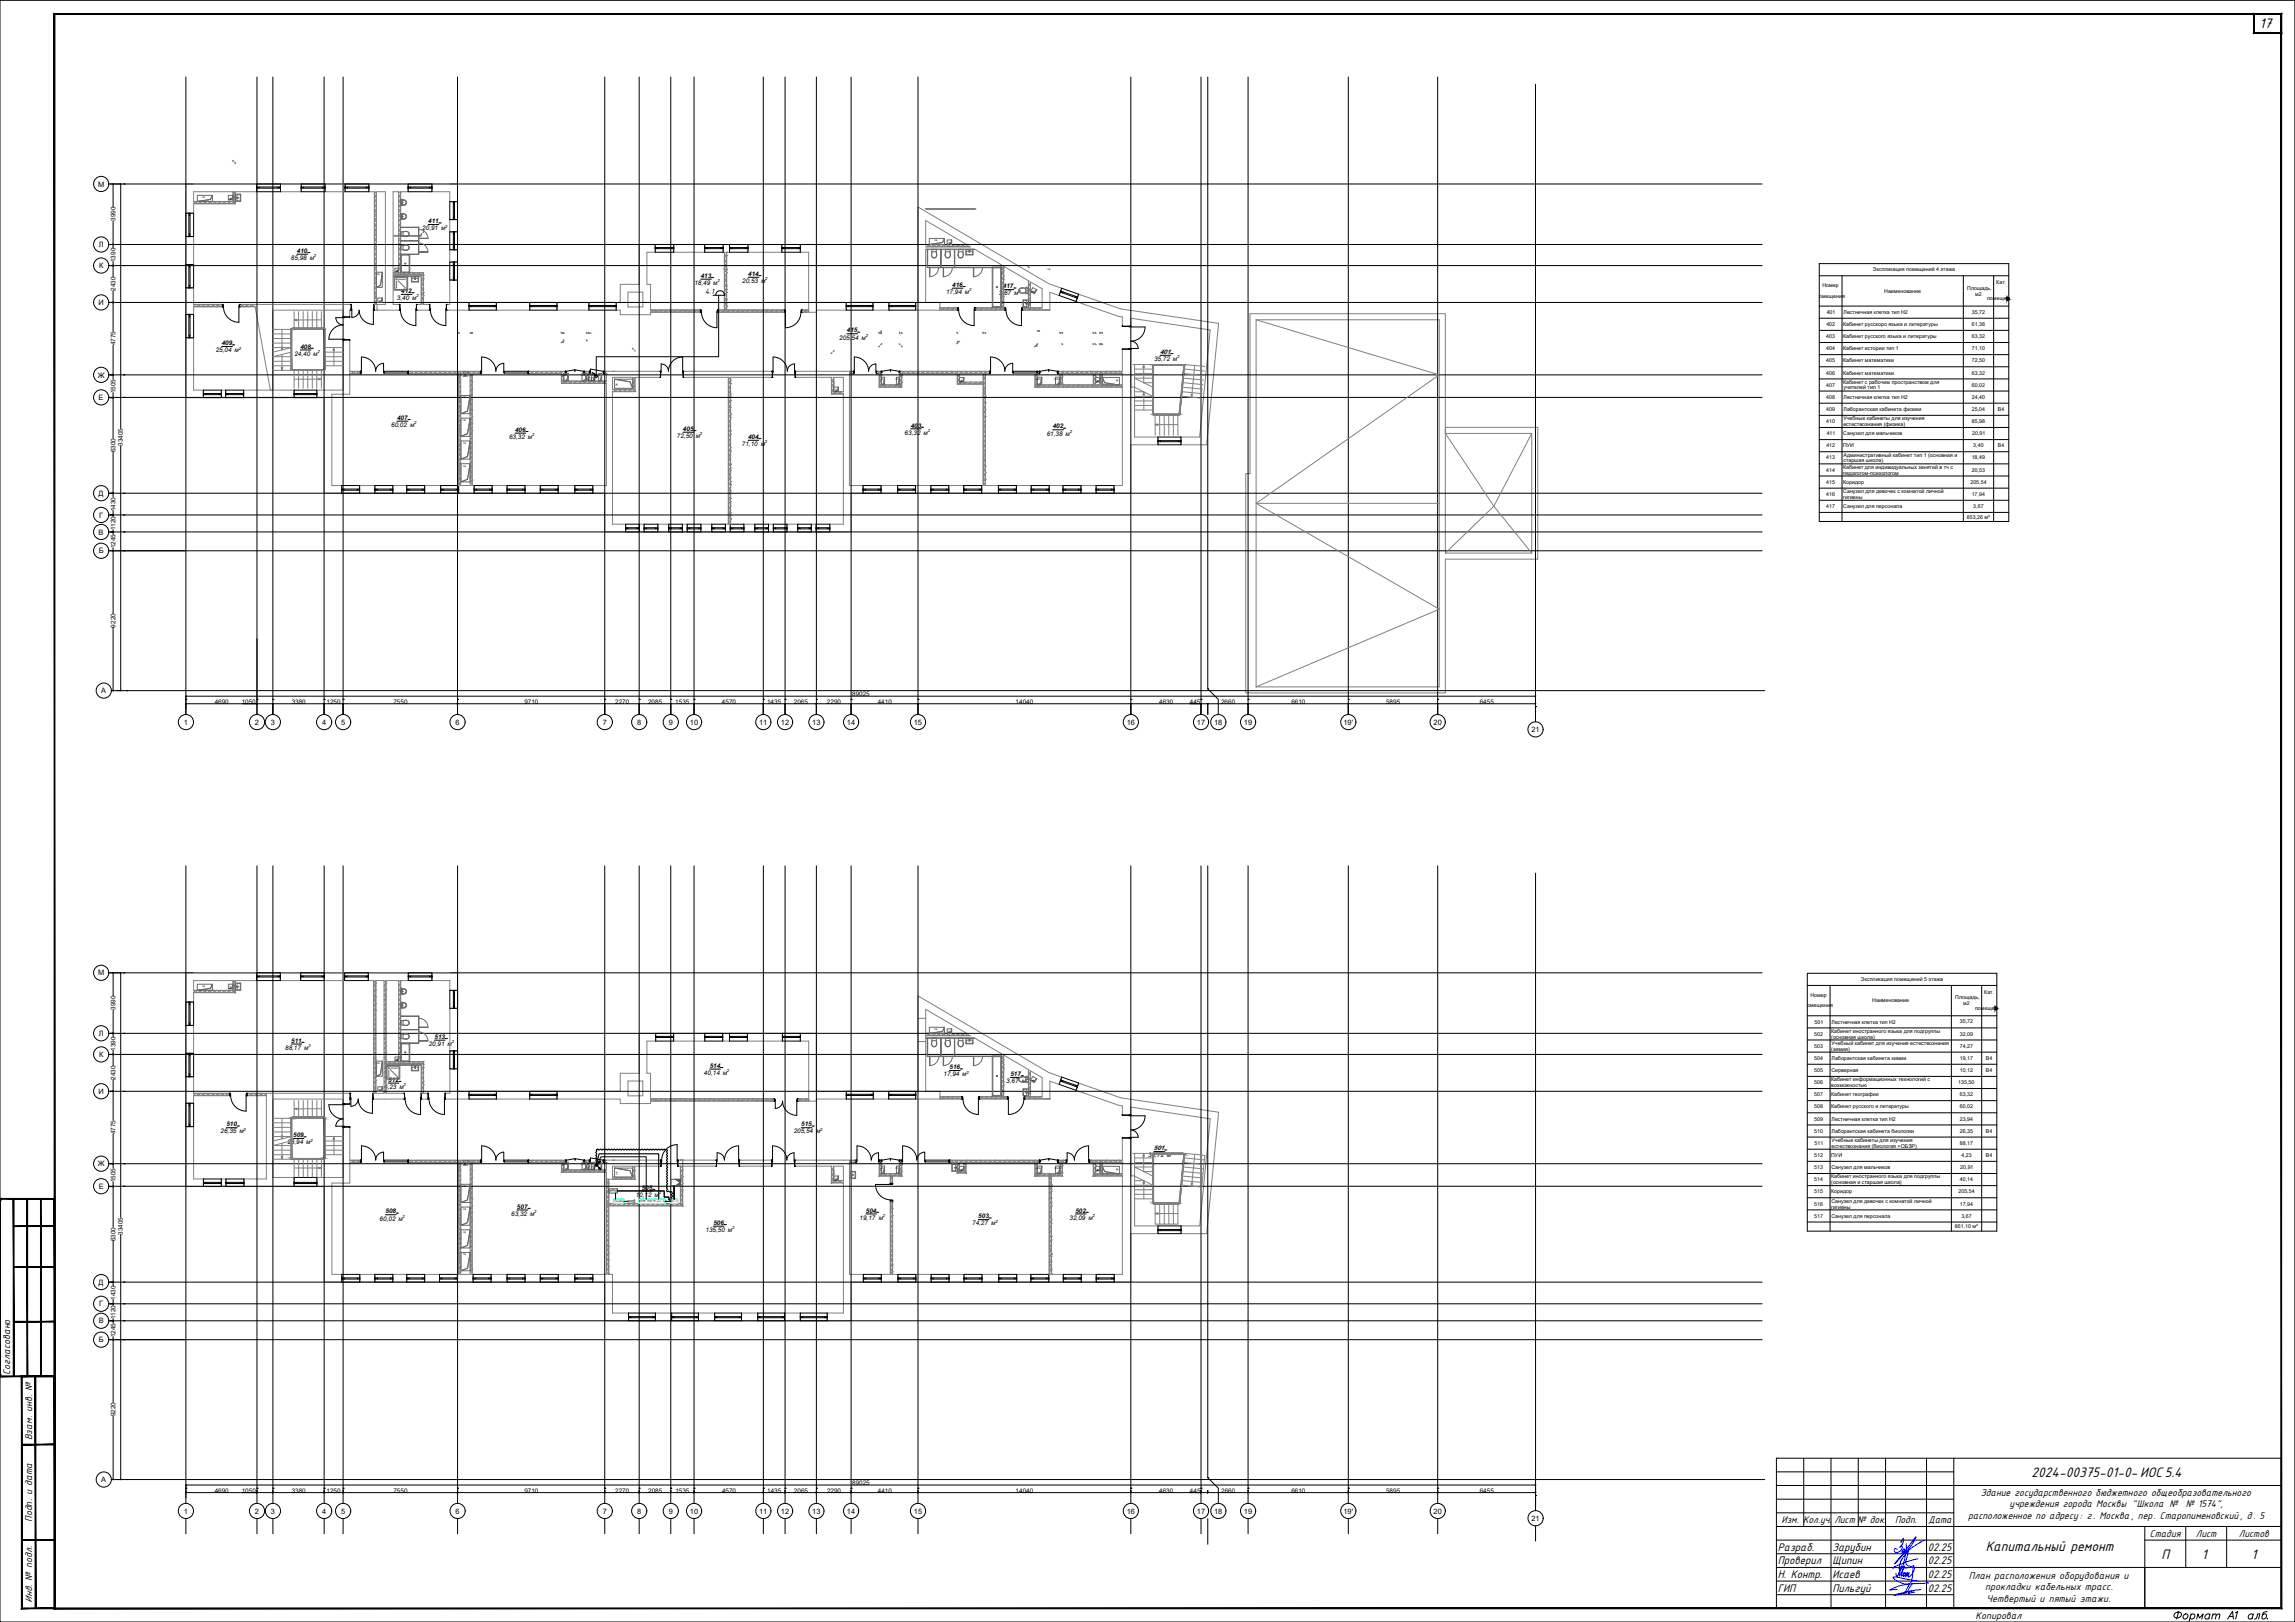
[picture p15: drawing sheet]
<svg xmlns="http://www.w3.org/2000/svg" width="841mm" height="594mm" viewBox="0 0 841 594" stroke-linecap="round" stroke-linejoin="round" font-family="sans-serif">
<defs><g id="words">
<g font-size="5.6">
<text x="744.5" y="540.8">2024-00375-01-0- ИОС 5.4</text>
<text x="727.7" y="568.2">Капитальный ремонт</text>
<text x="792.1" y="570.8">П</text>
<text x="806.8" y="570.8">1</text>
<text x="825.1" y="570.8">1</text>
</g>
<text font-size="5.4" x="828" y="10.3">17</text>
<g font-size="4.5">
<text x="651.5" y="568">Разраб.</text>
<text x="671.5" y="568">Зарубин</text>
<text x="706.5" y="568">02.25</text>
<text x="651.5" y="573">Проверил</text>
<text x="671.5" y="573">Щипин</text>
<text x="706.5" y="573">02.25</text>
<text x="651.5" y="578">Н. Контр.</text>
<text x="671.5" y="578">Исаев</text>
<text x="706.5" y="578">02.25</text>
<text x="651.5" y="583">ГИП</text>
<text x="671.5" y="583">Пильгуй</text>
<text x="706.5" y="583">02.25</text>
</g>
<g font-size="4">
<text x="725.9" y="547.9">Здание государственного бюджетного общеобразовательного</text>
<text x="652.8" y="557.8">Изм. Кол.уч.</text>
<text x="672.2" y="557.8">Лист № док.</text>
<text x="694.5" y="557.8">Подп.</text>
<text x="706.7" y="557.8">Дата</text>
<text x="721.3" y="556.3">расположенное по адресу : г. Москва, пер. Старопименовский , д. 5</text>
<text x="736.5" y="552.1">учреждения города Москвы &quot;Школа №</text>
<text x="801" y="552.1">№ 1574&quot;,</text>
<text x="787.9" y="562.8">Стадия</text>
<text x="804.7" y="562.8">Лист</text>
<text x="820.5" y="562.8">Листов</text>
</g>
<g font-size="3.9">
<text x="3.7" y="503.5" transform="rotate(-90 3.7 503.5)">Согласовано</text>
<text x="11.7" y="527.5" transform="rotate(-90 11.7 527.5)">Взам. инв. №</text>
<text x="11.7" y="557.5" transform="rotate(-90 11.7 557.5)">Подп. и дата</text>
<text x="721.5" y="578.3">План расположения оборудования и</text>
<text x="11.7" y="587.1" transform="rotate(-90 11.7 587.1)">Инв. № подл.</text>
<text x="727.5" y="582.5">прокладки кабельных трасс.</text>
<text x="728" y="586.6">Четвертый и пятый этажи.</text>
<text x="724" y="592.8">Копировал</text>
</g>
<text font-size="3.1" x="258.5" y="107.5">4.1</text>
<g font-size="2.7">
<text x="35.9" y="68.4">М</text>
<text x="36.2" y="90.5">Л</text>
<text x="36.3" y="98.2">К</text>
<text x="36.1" y="111.8">И</text>
<text x="35.8" y="138.3">Ж</text>
<text x="36.2" y="146.5">Е</text>
<text x="36.1" y="181.6">Д</text>
<text x="36.3" y="189.6">Г</text>
<text x="36.2" y="195.8">В</text>
<text x="36.2" y="202.7">Б</text>
<text x="37.1" y="253.9">А</text>
<text x="67.4" y="265.5">1</text>
<text x="93.4" y="265.5">2</text>
<text x="99.3" y="265.5">3</text>
<text x="118" y="265.5">4</text>
<text x="125" y="265.5">5</text>
<text x="166.9" y="265.5">6</text>
<text x="220.9" y="265.5">7</text>
<text x="233.5" y="265.5">8</text>
<text x="245" y="265.5">9</text>
<text x="252.8" y="265.5">10</text>
<text x="278.2" y="265.5">11</text>
<text x="286.2" y="265.5">12</text>
<text x="297.7" y="265.5">13</text>
<text x="310.4" y="265.5">14</text>
<text x="334.9" y="265.5">15</text>
<text x="412.9" y="265.5">16</text>
<text x="438.6" y="265.5">17</text>
<text x="444.9" y="265.5">18</text>
<text x="455.9" y="265.5">19</text>
<text x="492.3" y="265.5">19'</text>
<text x="525.3" y="265.5">20</text>
<text x="561.2" y="268.1">21</text>
<text x="35.9" y="357.3">М</text>
<text x="36.2" y="379.4">Л</text>
<text x="36.3" y="387.2">К</text>
<text x="36.1" y="400.7">И</text>
<text x="35.8" y="427.2">Ж</text>
<text x="36.2" y="435.5">Е</text>
<text x="36.2" y="470.6">Д</text>
<text x="36.3" y="478.5">Г</text>
<text x="36.2" y="484.7">В</text>
<text x="36.2" y="491.7">Б</text>
<text x="37.1" y="542.9">А</text>
<text x="67.4" y="554.4">1</text>
<text x="93.4" y="554.4">2</text>
<text x="99.3" y="554.4">3</text>
<text x="118" y="554.4">4</text>
<text x="125" y="554.4">5</text>
<text x="166.9" y="554.4">6</text>
<text x="220.9" y="554.4">7</text>
<text x="233.5" y="554.4">8</text>
<text x="245.1" y="554.4">9</text>
<text x="252.8" y="554.4">10</text>
<text x="278.2" y="554.4">11</text>
<text x="286.2" y="554.4">12</text>
<text x="297.7" y="554.4">13</text>
<text x="310.4" y="554.4">14</text>
<text x="334.9" y="554.4">15</text>
<text x="412.9" y="554.4">16</text>
<text x="438.6" y="554.4">17</text>
<text x="444.9" y="554.4">18</text>
<text x="455.9" y="554.4">19</text>
<text x="492.3" y="554.4">19'</text>
<text x="525.3" y="554.4">20</text>
<text x="561.2" y="557.1">21</text>
</g>
<g font-size="2.3">
<text x="42.3" y="81" transform="rotate(-90 42.3 81)">3990</text>
<text x="156.9" y="81.8">411</text>
<text x="154.7" y="84.4">20,91 м</text>
<text x="42.3" y="96" transform="rotate(-90 42.3 96)">1390</text>
<text x="106.6" y="95.2">85,98 м</text>
<text x="108.8" y="92.6">410</text>
<text x="256.8" y="101.8">413</text>
<text x="274.2" y="101.1">414</text>
<text x="42.3" y="106.5" transform="rotate(-90 42.3 106.5)">2430</text>
<text x="147" y="107.3">412</text>
<text x="254.5" y="104.4">18,49 м</text>
<text x="272" y="103.7">20,53 м</text>
<text x="346.7" y="107.7">17,94 м</text>
<text x="349" y="105.1">416</text>
<text x="367.5" y="105.6">417</text>
<text x="145.5" y="110">3,40 м</text>
<text x="366" y="108.2">3,67 м</text>
<text x="307.5" y="124.4">205,54 м</text>
<text x="310.3" y="121.8">415</text>
<text x="42.3" y="126.5" transform="rotate(-90 42.3 126.5)">4775</text>
<text x="79.1" y="129">25,04 м</text>
<text x="81.3" y="126.4">409</text>
<text x="107.9" y="130.3">24,40 м</text>
<text x="110.1" y="127.7">408</text>
<text x="425.1" y="129.6">401</text>
<text x="422.9" y="132.2">35,72 м</text>
<text x="42.3" y="144.1" transform="rotate(-90 42.3 144.1)">1505</text>
<text x="145.5" y="153.8">407</text>
<text x="143.3" y="156.4">60,02 м</text>
<text x="186.5" y="160.8">63,32 м</text>
<text x="188.7" y="158.2">406</text>
<text x="248.1" y="160.4">72,50</text>
<text x="250.3" y="157.8">405</text>
<text x="255" y="160.4">м</text>
<text x="274.1" y="160.8">404</text>
<text x="331.5" y="159.2">63,32 м</text>
<text x="333.7" y="156.6">403</text>
<text x="383.6" y="159.5">61,38 м</text>
<text x="385.8" y="156.9">402</text>
<text x="42.3" y="165.6" transform="rotate(-90 42.3 165.6)">6300</text>
<text x="45" y="163.3" transform="rotate(-90 45 163.3)">33405</text>
<text x="271.9" y="163.4">71,10 м</text>
<text x="42.3" y="187.2" transform="rotate(-90 42.3 187.2)">1430</text>
<text x="42.3" y="194.3" transform="rotate(-90 42.3 194.3)">1120</text>
<text x="42.3" y="200.9" transform="rotate(-90 42.3 200.9)">1245</text>
<text x="42.3" y="229.8" transform="rotate(-90 42.3 229.8)">9220</text>
<text x="78.7" y="257.7">4690</text>
<text x="88.6" y="257.7">1050</text>
<text x="106.9" y="257.7">3380</text>
<text x="119.7" y="257.7">1250</text>
<text x="144.2" y="257.7">7550</text>
<text x="192.2" y="257.7">9710</text>
<text x="225.4" y="257.7">2270</text>
<text x="237.5" y="257.7">2085</text>
<text x="247.5" y="257.7">1535</text>
<text x="264.6" y="257.7">4570</text>
<text x="281.1" y="257.7">1435</text>
<text x="290.9" y="257.7">2065</text>
<text x="303" y="257.7">2290</text>
<text x="312.3" y="254.9">89025</text>
<text x="321.7" y="257.7">4410</text>
<text x="372.2" y="257.7">14040</text>
<text x="424.8" y="257.7">4630</text>
<text x="436.1" y="257.7">445</text>
<text x="447.5" y="257.7">2660</text>
<text x="473.2" y="257.7">6610</text>
<text x="508" y="257.7">5895</text>
<text x="542.3" y="257.7">6455</text>
<text x="42.3" y="369.9" transform="rotate(-90 42.3 369.9)">3990</text>
<text x="106.7" y="381.9">511</text>
<text x="157.1" y="383.1">20,91 м</text>
<text x="159.2" y="380.5">513</text>
<text x="42.3" y="384.9" transform="rotate(-90 42.3 384.9)">1390</text>
<text x="104.5" y="384.5">88,17 м</text>
<text x="42.3" y="395.4" transform="rotate(-90 42.3 395.4)">2430</text>
<text x="258" y="393.7">40,14 м</text>
<text x="260.1" y="391.1">514</text>
<text x="345.8" y="394.2">17,94 м</text>
<text x="348" y="391.6">516</text>
<text x="370.2" y="394.1">517</text>
<text x="140.8" y="398.8">4,23 м</text>
<text x="142.2" y="396.2">512</text>
<text x="368.8" y="396.8">3,67 м</text>
<text x="83" y="412.5">510</text>
<text x="293.6" y="412.5">515</text>
<text x="42.3" y="415.4" transform="rotate(-90 42.3 415.4)">4775</text>
<text x="80.8" y="415.2">26,35 м</text>
<text x="105.3" y="419.1">23,94 м</text>
<text x="107.4" y="416.5">509</text>
<text x="290.9" y="415.2">205,54 м</text>
<text x="420.7" y="423.9">35,72 м</text>
<text x="422.9" y="421.3">501</text>
<text x="42.3" y="433" transform="rotate(-90 42.3 433)">1505</text>
<text x="235.2" y="435.7">505</text>
<text x="189.4" y="442.7">507</text>
<text x="233" y="438.4">10,12 м</text>
<text x="139.1" y="447">60,02 м</text>
<text x="141.3" y="444.4">508</text>
<text x="187.3" y="445.3">63,32 м</text>
<text x="261.4" y="448.6">506</text>
<text x="315" y="446.7">19,17 м</text>
<text x="317.3" y="444.1">504</text>
<text x="356.3" y="448.8">74,27 м</text>
<text x="358.5" y="446.2">503</text>
<text x="392" y="446.7">32,09 м</text>
<text x="394.1" y="444.1">502</text>
<text x="42.3" y="454.6" transform="rotate(-90 42.3 454.6)">6300</text>
<text x="45.1" y="452.2" transform="rotate(-90 45.1 452.2)">33405</text>
<text x="258.5" y="451.2">135,50 м</text>
<text x="42.3" y="476.1" transform="rotate(-90 42.3 476.1)">1430</text>
<text x="42.3" y="483.2" transform="rotate(-90 42.3 483.2)">1120</text>
<text x="42.3" y="489.8" transform="rotate(-90 42.3 489.8)">1245</text>
<text x="42.3" y="518.8" transform="rotate(-90 42.3 518.8)">9220</text>
<text x="312.3" y="543.9">89025</text>
<text x="78.7" y="546.7">4690</text>
<text x="88.6" y="546.7">1050</text>
<text x="106.9" y="546.7">3380</text>
<text x="119.7" y="546.7">1250</text>
<text x="144.2" y="546.7">7550</text>
<text x="192.2" y="546.7">9710</text>
<text x="225.4" y="546.7">2270</text>
<text x="237.5" y="546.7">2085</text>
<text x="247.5" y="546.7">1535</text>
<text x="264.6" y="546.7">4570</text>
<text x="281.1" y="546.7">1435</text>
<text x="291" y="546.7">2065</text>
<text x="303.1" y="546.7">2290</text>
<text x="321.7" y="546.7">4410</text>
<text x="372.2" y="546.7">14040</text>
<text x="424.8" y="546.7">4630</text>
<text x="436.1" y="546.7">445</text>
<text x="447.5" y="546.7">2660</text>
<text x="473.2" y="546.7">6610</text>
<text x="508" y="546.7">5895</text>
<text x="542.3" y="546.7">6455</text>
</g>
<g font-size="2.2">
<text x="215.3" y="139.7">СС1</text>
<text x="215.3" y="428.6">СС1</text>
</g>
<g font-size="1.9">
<text x="686.4" y="99.4">Экспликация помещений 4 этажа</text>
<text x="667.8" y="105.1">Номер</text>
<text x="690.5" y="107.2">Наименование</text>
<text x="720.9" y="106.1">Площадь,</text>
<text x="731.6" y="104.1">Кат.</text>
<text x="666.7" y="109">омещени</text>
<text x="675" y="109">я</text>
<text x="723.8" y="108.3">м2</text>
<text x="728.2" y="110">помеще</text>
<text x="669.3" y="119.4">402</text>
<text x="669.4" y="114.9">401</text>
<text x="675.4" y="119.4">Кабинет русскоро языка и литературы</text>
<text x="675.6" y="114.9">Лестничная клетка тип Н2</text>
<text x="722.6" y="114.9">35,72</text>
<text x="722.6" y="119.4">61,38</text>
<text x="669.3" y="123.8">403</text>
<text x="675.4" y="123.8">Кабинет русского языка и литературы</text>
<text x="722.6" y="123.8">63,32</text>
<text x="669.3" y="128.3">404</text>
<text x="675.4" y="128.3">Кабинет истории тип 1</text>
<text x="722.6" y="128.3">71,10</text>
<text x="669.3" y="132.7">405</text>
<text x="669.3" y="137.2">406</text>
<text x="675.4" y="132.7">Кабинет математики</text>
<text x="675.4" y="137.2">Кабинет математики</text>
<text x="722.6" y="132.7">72,50</text>
<text x="722.6" y="137.2">63,32</text>
<text x="669.3" y="141.6">407</text>
<text x="675.4" y="140.5">Кабинет с рабочим пространством для</text>
<text x="675.6" y="142.3">учителей тип 1</text>
<text x="722.6" y="141.6">60,02</text>
<text x="669.3" y="146.1">408</text>
<text x="675.6" y="146.1">Лестничная клетка тип Н2</text>
<text x="722.6" y="146.1">24,40</text>
<text x="669.3" y="150.5">409</text>
<text x="669.3" y="155">410</text>
<text x="675.6" y="150.5">Лаборантская кабинета физики</text>
<text x="675.6" y="153.9">Учебные кабинеты для изучения</text>
<text x="722.6" y="155">85,98</text>
<text x="722.6" y="150.5">25,04</text>
<text x="732.2" y="150.5">В4</text>
<text x="669.4" y="159.4">411</text>
<text x="675.5" y="159.4">Санузел для мальчиков</text>
<text x="675.5" y="156">естествознания (физика)</text>
<text x="722.8" y="159.4">20,91</text>
<text x="669.3" y="163.8">412</text>
<text x="675.4" y="163.8">ПУИ</text>
<text x="675.6" y="167.2">Административный кабинет тип 1 (основная и</text>
<text x="723.1" y="163.8">3,40</text>
<text x="732.2" y="163.8">В4</text>
<text x="669.3" y="168.3">413</text>
<text x="669.3" y="172.7">414</text>
<text x="675.4" y="171.7">Кабинет для индивидуальных занятий в тч с</text>
<text x="675.4" y="173.8">педагогом-психологом</text>
<text x="675.5" y="169.4">старшая школа)</text>
<text x="722.5" y="168.3">18,49</text>
<text x="722.6" y="172.7">20,53</text>
<text x="669.3" y="177.2">415</text>
<text x="675.4" y="177.2">Коридор</text>
<text x="722.1" y="177.2">205,54</text>
<text x="669.3" y="181.6">416</text>
<text x="675.4" y="182.7">гигиены</text>
<text x="675.5" y="180.5">Санузел для девочек с комнатой личной</text>
<text x="722.5" y="181.6">17,94</text>
<text x="669.3" y="186.1">417</text>
<text x="675.5" y="186.1">Санузел для персонала</text>
<text x="720.8" y="189.9">853,26 м²</text>
<text x="723.1" y="186.1">3,67</text>
<text x="682" y="359.3">Экспликация помещений 5 этажа</text>
<text x="663.4" y="365">Номер</text>
<text x="727.2" y="364">Кат.</text>
<text x="662.3" y="368.9">омещения</text>
<text x="686.1" y="367.1">Наименование</text>
<text x="716.5" y="366">Площадь,</text>
<text x="719.4" y="368.2">м2</text>
<text x="723.8" y="369.9">помеще</text>
<text x="665" y="374.9">501</text>
<text x="671.2" y="374.9">Лестничная клетка тип Н2</text>
<text x="718.2" y="374.9">35,72</text>
<text x="664.9" y="379.3">502</text>
<text x="664.9" y="383.8">503</text>
<text x="671" y="378.2">Кабинет иностранного языка для подгруппы</text>
<text x="671.1" y="380.4">(основная школа)</text>
<text x="671.2" y="382.7">Учебный кабинет для изучения естествознания</text>
<text x="718.2" y="379.3">32,09</text>
<text x="718.2" y="383.7">74,27</text>
<text x="664.9" y="388.2">504</text>
<text x="671.1" y="384.8">(химия)</text>
<text x="671.2" y="388.2">Лаборантская кабинета химии</text>
<text x="718.2" y="388.2">19,17</text>
<text x="727.8" y="388.2">В4</text>
<text x="664.9" y="392.6">505</text>
<text x="671.1" y="392.6">Серверная</text>
<text x="718.2" y="392.6">10,12</text>
<text x="727.8" y="392.6">В4</text>
<text x="664.9" y="397.1">506</text>
<text x="664.9" y="401.5">507</text>
<text x="671" y="396">Кабинет информационных технологий с</text>
<text x="671" y="401.5">Кабинет географии</text>
<text x="671.1" y="398.2">возможностью</text>
<text x="717.6" y="397.1">135,50</text>
<text x="718.2" y="401.5">63,32</text>
<text x="664.9" y="406">508</text>
<text x="671" y="406">Кабинет русского и литературы</text>
<text x="718.2" y="406">60,02</text>
<text x="664.9" y="410.4">509</text>
<text x="671.2" y="410.4">Лестничная клетка тип Н2</text>
<text x="718.2" y="410.4">23,94</text>
<text x="664.9" y="414.9">510</text>
<text x="665" y="419.3">511</text>
<text x="671.2" y="414.9">Лаборантская кабинета биологии</text>
<text x="671.2" y="418.2">Учебные кабинеты для изучения</text>
<text x="718.2" y="414.9">26,35</text>
<text x="718.2" y="419.3">88,17</text>
<text x="727.8" y="414.9">В4</text>
<text x="664.9" y="423.7">512</text>
<text x="671" y="423.7">ПУИ</text>
<text x="671.1" y="420.4">естествознания (биология +ОБЗР)</text>
<text x="718.8" y="423.7">4,23</text>
<text x="727.8" y="423.7">В4</text>
<text x="664.9" y="428.2">513</text>
<text x="671" y="431.6">Кабинет иностранного языка для подгруппы</text>
<text x="671.1" y="428.2">Санузел для мальчиков</text>
<text x="718.4" y="428.2">20,91</text>
<text x="664.9" y="432.6">514</text>
<text x="664.9" y="437.1">515</text>
<text x="671" y="437.1">Коридор</text>
<text x="671.1" y="433.7">(основная и старшая школа)</text>
<text x="717.7" y="437.1">205,54</text>
<text x="718.2" y="432.6">40,14</text>
<text x="664.9" y="441.5">516</text>
<text x="671.1" y="442.6">гигиены</text>
<text x="671.1" y="440.5">Санузел для девочек с комнатой личной</text>
<text x="718.2" y="441.5">17,94</text>
<text x="664.9" y="446">517</text>
<text x="671.1" y="446">Санузел для персонала</text>
<text x="716.4" y="449.9">861,10 м²</text>
<text x="718.8" y="446">3,67</text>
</g>
<g font-size="1.5">
<text x="163.2" y="83.4">2</text>
<text x="115.1" y="94.2">2</text>
<text x="262.9" y="103.4">2</text>
<text x="280.4" y="102.7">2</text>
<text x="355.1" y="106.7">2</text>
<text x="373.2" y="107.2">2</text>
<text x="152.6" y="108.9">2</text>
<text x="317.2" y="123.4">2</text>
<text x="87.5" y="128">2</text>
<text x="116.3" y="129.3">2</text>
<text x="431.4" y="131.2">2</text>
<text x="151.8" y="155.4">2</text>
<text x="195" y="159.8">2</text>
<text x="256.5" y="159.4">2</text>
<text x="340" y="158.2">2</text>
<text x="392" y="158.5">2</text>
<text x="280.3" y="162.4">2</text>
<text x="113" y="383.5">2</text>
<text x="165.5" y="382.1">2</text>
<text x="266.4" y="392.7">2</text>
<text x="354.2" y="393.2">2</text>
<text x="376" y="395.7">2</text>
<text x="147.9" y="397.8">2</text>
<text x="89.3" y="414.1">2</text>
<text x="113.7" y="418.1">2</text>
<text x="300.6" y="414.1">2</text>
<text x="429.2" y="422.9">2</text>
<text x="241.4" y="437.3">2</text>
<text x="147.6" y="446">2</text>
<text x="195.7" y="444.3">2</text>
<text x="323.5" y="445.7">2</text>
<text x="364.8" y="447.8">2</text>
<text x="400.4" y="445.7">2</text>
<text x="268.3" y="450.2">2</text>
</g>
<g font-size="1.2">
<text x="225" y="440.4">Тандем</text>
<text x="234.2" y="440.4">УППВ 1918 М1 исп. У</text>
<text x="245.9" y="440.4">УС-1</text>
</g>
<g font-size=".8">
<text x="74.1" y="72.6">ОВ</text>
<text x="84.8" y="73.2" transform="rotate(-90 84.8 73.2)">ВК</text>
<text x="342.4" y="88.4">ОВ</text>
<text x="348.2" y="89.6" transform="rotate(-90 348.2 89.6)">ВК</text>
<text x="138.1" y="100.8">ОВ</text>
<text x="145.8" y="99.7" transform="rotate(-90 145.8 99.7)">ВК</text>
<text x="378.5" y="107.3" transform="rotate(-59 378.5 107.3)">ВК</text>
<text x="139.5" y="110.8" transform="rotate(-90 139.5 110.8)">ВК</text>
<text x="170.9" y="137.8" transform="rotate(-90 170.9 137.8)">ВК</text>
<text x="206.2" y="137.8">ЭОМ</text>
<text x="212.9" y="137.8">ЭОМ</text>
<text x="216.5" y="137.8">СС</text>
<text x="219" y="137.8">СС</text>
<text x="226.2" y="141.5" transform="rotate(-90 226.2 141.5)">ОВ</text>
<text x="306.6" y="143.5" transform="rotate(-90 306.6 143.5)">ВК</text>
<text x="322.7" y="139.2">СС</text>
<text x="328.1" y="139.2">СС</text>
<text x="352.6" y="139.9" transform="rotate(-90 352.6 139.9)">ВК</text>
<text x="379.7" y="139.2">ЭОМ</text>
<text x="386.4" y="139.2">ЭОМ</text>
<text x="402.6" y="139.9" transform="rotate(-90 402.6 139.9)">ВК</text>
<text x="409.2" y="138.7" transform="rotate(90 409.2 138.7)">ОВ</text>
<text x="169.7" y="145.9">ОВ</text>
<text x="169.7" y="154.2">ОВ</text>
<text x="169.7" y="162.6">ОВ</text>
<text x="169.7" y="170.9">ОВ</text>
<text x="74.1" y="361.5">ОВ</text>
<text x="84.8" y="362.2" transform="rotate(-90 84.8 362.2)">ВК</text>
<text x="342.4" y="377.3">ОВ</text>
<text x="348.2" y="378.5" transform="rotate(-90 348.2 378.5)">ВК</text>
<text x="138.1" y="389.7">ОВ</text>
<text x="145.8" y="388.7" transform="rotate(-90 145.8 388.7)">ВК</text>
<text x="139.5" y="399.7" transform="rotate(-90 139.5 399.7)">ВК</text>
<text x="378.6" y="396.2" transform="rotate(-58 378.6 396.2)">ВК</text>
<text x="170.9" y="426.7" transform="rotate(-90 170.9 426.7)">ВК</text>
<text x="206.2" y="426.8">ЭОМ</text>
<text x="212.9" y="426.8">ЭОМ</text>
<text x="216.5" y="426.8">СС</text>
<text x="219" y="426.8">СС</text>
<text x="226.2" y="430.4" transform="rotate(-90 226.2 430.4)">ОВ</text>
<text x="322.7" y="428.2">СС</text>
<text x="328.1" y="428.2">СС</text>
<text x="352.6" y="428.9" transform="rotate(-90 352.6 428.9)">ВК</text>
<text x="379.7" y="428.2">ЭОМ</text>
<text x="386.4" y="428.2">ЭОМ</text>
<text x="402.6" y="428.9" transform="rotate(-90 402.6 428.9)">ВК</text>
<text x="409.2" y="427.6" transform="rotate(90 409.2 427.6)">ОВ</text>
<text x="169.7" y="434.8">ОВ</text>
<text x="306.6" y="432.4" transform="rotate(-90 306.6 432.4)">ВК</text>
<text x="169.7" y="443.2">ОВ</text>
<text x="169.7" y="451.5">ОВ</text>
<text x="169.7" y="459.8">ОВ</text>
</g>
</g></defs>
<g fill="#808080" stroke="#808080" stroke-width=".37">
<path d="M380.1 121.1h.9z"/>
<path d="M384.4 98.6l.3 .1z"/>
<path d="M206.5 124.7v.7h-.7z"/>
<path d="M144.4 86.3h9.9z"/>
<path d="M380 126.1v.7h-.7z"/>
<path d="M350.9 125h.7l-.7 .7z"/>
<path d="M384.4 402.4l.3 .1z"/>
<path d="M206.5 428.6v.7h-.7z"/>
<path d="M380 430v.6h-.7z"/>
<path d="M350.9 428.9h.7l-.7 .6z"/>
<path d="M401.4 430v.6h-.7z"/>
<path d="M141.5 390.1h12.8z"/>
<path d="M141.5 390.1l12.8 .1z"/>
<path d="M215.8 121.9l.4 .1zM215.8 121.9l.4 .1z"/>
<path d="M380.1 121.1l.9 .1zM380.1 121.1l.9 .1z"/>
<path d="M322.9 121.2l.1 .7zM322.9 121.2l.1 .7z"/>
<path d="M339.2 76.4l18.2 .1zM339.2 76.4l18.2 .1z"/>
<path d="M172.3 121.9l.7 .1zM172.3 121.9l.7 .1z"/>
<path d="M205.8 121.9l.7 .1zM205.8 121.9l.7 .1z"/>
<path d="M144.4 86.3h9.9zM144.4 86.3h9.9z"/>
<path d="M403.2 126l.6 .1zM403.2 126l.6 .1z"/>
<path d="M322.3 121.9l.6 .1zM322.3 121.9l.6 .1z"/>
<path d="M384.5 430.6l.7 .2zM384.5 430.6l.7 .2z"/>
<path d="M326.3 430.6l.7 .2zM326.3 430.6l.7 .2z"/>
<path d="M215.8 425.7l.4 .1zM215.8 425.7l.4 .1z"/>
<path d="M172.3 425.7l.7 .1zM172.3 425.7l.7 .1z"/>
<path d="M205.8 425.7l.7 .1zM205.8 425.7l.7 .1z"/>
<path d="M322.9 425l.1 .7zM322.9 425l.1 .7z"/>
<path d="M403.2 429.9l.6 .1zM403.2 429.9l.6 .1z"/>
<path d="M322.3 425.7l.6 .1zM322.3 425.7l.6 .1z"/>
<path d="M339.2 380.3h18.2zM339.2 380.3h18.2z"/>
<path d="M141.5 390.2h12.8zM141.5 390.1l12.8 .1z"/>
</g>
<g fill="none" stroke="#000" stroke-width=".37">
<path d="M108.8 93.1h3.9M112.7 92.5h.9M156.9 82.2h3.9M160.8 81.7h.9M147 107.8h3.9M150.9 107.2h.9M256.8 102.2h3.9M260.7 101.7h.8M274.2 101.6h3.9M278.1 101h.8M349 105.6h3.9M352.9 105h.8"/>
<path d="M367.5 106.1h4M371.5 105.5h.9M81.3 126.9h3.9M85.2 126.3h.8M110.1 128.2h3.9M114 127.6h.8M310.3 122.3h4M314.3 121.7h.8M425.1 130.1h3.9M429 129.5h.9M145.5 154.3h4M149.5 153.7h.8"/>
<path d="M188.7 158.6h4M192.7 158h.8M250.3 158.3h3.9M254.2 157.7h.9M333.7 157.1h3.9M337.6 156.5h.9M385.8 157.4h3.9M389.7 156.8h.9M274.1 161.3h3.9M278 160.6h.9M106.7 382.4h3.9M110.6 381.8h.8"/>
<path d="M142.2 396.7h4M146.2 396.1h.8M159.2 381h3.9M163.1 380.4h.9M260.1 391.6h3.9M264 391h.9M348 392.1h3.9M351.9 391.5h.8M370.2 394.6h4M374.2 394h.9M83 413h3.9M86.9 412.4h.8"/>
<path d="M107.4 417h3.9M111.3 416.4h.9M293.6 413h4M297.6 412.4h.8M235.2 436.2h3.9M239.1 435.6h.9M422.9 421.8h3.9M426.8 421.2h.8M141.3 444.9h3.9M145.2 444.3h.8M189.4 443.2h4M193.4 442.6h.9"/>
<path d="M261.4 449.1h3.9M265.3 448.5h.9M317.3 444.6h3.9M321.2 444h.8M358.5 446.7h3.9M362.4 446.1h.9M394.1 444.6h3.9M398 444h.9"/>
</g>
<g fill="#808080" stroke="#808080" stroke-width=".37">
<path d="M433.6 133.8h.4z"/>
<path d="M107.2 120.3h11.4zM107.1 120.3h11.5z"/>
<path d="M107.1 120.3h11.6zM107 120.3h11.7z"/>
<path d="M107 120.3h11.8zM106.9 120.3h11.9z"/>
<path d="M106.9 120.3l12 .1zM106.9 120.4h12z"/>
<path d="M106.9 120.4l12 .1zM106.8 120.5h12.1z"/>
<path d="M106.8 120.5h12.2zM106.8 120.5h12.2z"/>
<path d="M118.5 120.5h.5zM118.5 120.5h.5z"/>
<path d="M106.7 120.5h.5zM106.7 120.5h.5z"/>
<path d="M118.6 120.5l.4 .1zM118.6 120.5l.4 .1z"/>
<path d="M106.7 120.5h.5zM106.7 120.5l.4 .1z"/>
<path d="M118.6 120.6h.4zM118.6 120.6h.4z"/>
<path d="M106.7 120.6h.4zM106.7 120.6h.4z"/>
<path d="M118.6 120.6h.4zM118.6 120.6h.4z"/>
<path d="M106.7 120.6h.4zM106.7 120.6h.3z"/>
<path d="M118.7 120.6h.3zM118.7 120.6h.3z"/>
<path d="M106.7 120.6h.3zM106.7 120.6h.3z"/>
<path d="M118.7 120.6h.3zM118.7 120.6h.3z"/>
<path d="M106.7 120.6h.3zM106.7 120.6h.3z"/>
<path d="M118.7 120.6l.3 .1zM118.7 120.6l.3 .1z"/>
<path d="M106.7 120.6h.3zM106.7 120.6l.3 .1z"/>
<path d="M118.7 120.7h.3zM118.7 120.7h.3z"/>
<path d="M106.7 120.7h.3zM106.7 120.7h.3z"/>
<path d="M118.8 120.7h.2zM118.8 120.7h.2z"/>
<path d="M106.7 120.7h.3zM106.7 120.7h.3z"/>
<path d="M118.8 120.7l.2 .1zM118.8 120.7l.2 .1z"/>
<path d="M106.7 120.7l.3 .1zM106.7 120.7l.3 .1z"/>
<path d="M118.8 120.8h.3zM118.8 120.8h.3z"/>
<path d="M106.7 120.8h.3zM106.7 120.8h.2z"/>
<path d="M118.8 120.8l.3 14.3v-14.3zM118.8 120.8l.3 14.3h-.3z"/>
<path d="M106.7 120.8l.2 14.3v-14.3zM106.7 120.8l.2 14.3h-.2z"/>
<path d="M118.8 135.1h.3zM118.8 135.1h.2z"/>
<path d="M106.7 135.1h.3zM106.7 135.1h.3z"/>
<path d="M118.8 135.1l.2 .1zM118.8 135.1l.2 .1z"/>
<path d="M106.7 135.1l.3 .1zM106.7 135.1l.3 .1z"/>
<path d="M118.8 135.2h.2zM118.8 135.2h.2z"/>
<path d="M106.7 135.2h.3zM106.7 135.2h.3z"/>
<path d="M118.8 135.2h.2zM118.8 135.2h.2z"/>
<path d="M106.7 135.2h.3zM106.7 135.2h.3z"/>
<path d="M118.7 135.2h.3zM118.7 135.2l.3 .1z"/>
<path d="M106.7 135.2l.3 .1zM106.7 135.2l.3 .1z"/>
<path d="M118.7 135.3h.3zM118.7 135.3h.3z"/>
<path d="M106.7 135.3h.3zM106.7 135.3h.3z"/>
<path d="M118.7 135.3h.3zM118.7 135.3h.3z"/>
<path d="M106.7 135.3h.3zM106.7 135.3h.3z"/>
<path d="M118.7 135.3h.3zM118.6 135.3h.4z"/>
<path d="M106.7 135.3h.4zM106.7 135.3h.4z"/>
<path d="M118.6 135.3h.4zM118.6 135.4h.4z"/>
<path d="M106.7 135.3l.4 .1zM106.7 135.3l.4 .1z"/>
<path d="M118.6 135.4h.4zM118.6 135.4h.4z"/>
<path d="M106.7 135.4h.5zM106.7 135.4h.5z"/>
<path d="M118.6 135.4h.4zM118.5 135.4h.5z"/>
<path d="M106.7 135.4h.5zM106.7 135.4h.5z"/>
<path d="M106.7 135.4h12.3zM106.7 135.4l12.2 .1z"/>
<path d="M106.8 135.5h12.1zM106.8 135.5h12.1z"/>
<path d="M106.9 135.5h12zM106.9 135.5l11.9 .1z"/>
<path d="M106.9 135.6h11.9zM106.9 135.6h11.8z"/>
<path d="M107 135.6h11.7zM107 135.6l11.6 .1z"/>
<path d="M107.1 135.7h11.5zM107.1 135.7h11.4z"/>
<path d="M423 133.5h10.6zM422.9 133.5h10.7z"/>
<path d="M422.9 133.5h10.7zM422.9 133.5h10.7z"/>
<path d="M422.9 133.5h10.8zM422.8 133.5h10.9z"/>
<path d="M422.8 133.5l10.9 .1zM422.8 133.5l10.9 .1z"/>
<path d="M422.8 133.6h11zM422.7 133.6h11.1z"/>
<path d="M422.7 133.6h11.1zM422.7 133.6h11.1z"/>
<path d="M422.7 133.6h11.2zM422.7 133.6h11.2z"/>
<path d="M422.7 133.6l11.2 .1zM422.7 133.6l11.2 .1z"/>
<path d="M422.6 133.7h11.4zM422.6 133.7h11.4z"/>
<path d="M422.6 133.7h11.4zM422.6 133.7h11.4z"/>
<path d="M422.6 133.7l11.4 .1zM422.6 133.7l11.4 .1z"/>
<path d="M422.5 133.8h.5zM422.5 133.8h.5z"/>
<path d="M433.5 133.8h.5zM433.5 133.8h.5z"/>
<path d="M422.5 133.8h.5zM422.5 133.8h.4z"/>
<path d="M433.6 133.8h.4zM433.6 133.8h.4zM433.6 133.8h.4z"/>
<path d="M422.5 133.8h.4zM422.5 133.8h.4z"/>
<path d="M433.7 133.8h.3zM433.7 133.8h.3z"/>
<path d="M422.5 133.8h.4zM422.5 133.8l.3 .1z"/>
<path d="M433.7 133.8l.3 .1zM433.7 133.8l.3 .1z"/>
<path d="M422.5 133.9h.3zM422.5 133.9h.3z"/>
<path d="M422.5 133.9h.3zM422.5 133.9h.3z"/>
<path d="M433.7 133.9h.4zM433.7 133.9h.4z"/>
<path d="M433.7 133.9h.4zM433.7 133.9h.4z"/>
<path d="M422.5 133.9h.3zM422.5 133.9h.3z"/>
<path d="M433.8 133.9h.3zM433.8 133.9h.3z"/>
<path d="M422.5 133.9h.3zM422.5 133.9l.2 .1z"/>
<path d="M422.5 134h.2zM422.5 134h.2z"/>
<path d="M433.8 133.9l.3 .1zM433.8 133.9l.3 .1z"/>
<path d="M433.8 134h.3zM433.8 134h.3z"/>
<path d="M422.5 134h.2zM422.5 134h.2z"/>
<path d="M433.8 134h.3zM433.8 134h.3z"/>
<path d="M422.4 134h.3zM422.4 134l.3 .1z"/>
<path d="M433.8 134l.3 .1zM433.8 134l.3 .1z"/>
<path d="M433.8 134.1h.3zM433.8 134.1h.3z"/>
<path d="M422.4 134.1l.3 17.3v-17.3zM422.4 134.1l.3 17.3h-.3z"/>
<path d="M433.8 134.1l-1.4 17.4 1.7-17.4zM433.8 134.1l-1.4 17.4h-.3z"/>
<path d="M422.4 151.4l.3 .1zM422.4 151.4l.3 .1z"/>
<path d="M432.1 151.5h.3zM432.1 151.5h.3z"/>
<path d="M432.1 151.5h.3zM432.1 151.5h.3z"/>
<path d="M422.4 151.5h.3zM422.4 151.5h.3z"/>
<path d="M422.5 151.5h.2zM422.5 151.5h.2z"/>
<path d="M432.1 151.5h.3zM432.1 151.5l.3 .1z"/>
<path d="M422.5 151.5l.3 .1zM422.5 151.5l.3 .1z"/>
<path d="M432.1 151.6h.3zM432.1 151.6h.3z"/>
<path d="M432.1 151.6h.3zM432.1 151.6h.3z"/>
<path d="M422.5 151.6h.3zM422.5 151.6h.3z"/>
<path d="M422.5 151.6h.3zM422.5 151.6h.3z"/>
<path d="M432 151.6h.4zM432 151.6l.3 .1z"/>
<path d="M422.5 151.6l.3 .1zM422.5 151.6l.3 .1z"/>
<path d="M432 151.7h.3zM432 151.7h.3z"/>
<path d="M422.5 151.7h.4zM422.5 151.7h.4z"/>
<path d="M432 151.7h.3zM431.9 151.7h.4zM431.9 151.7h.4zM431.9 151.7h.4z"/>
<path d="M422.5 151.7h.4zM422.5 151.7h.4z"/>
<path d="M431.9 151.7h.4zM431.9 151.7h.4z"/>
<path d="M422.5 151.7h.5zM422.5 151.7h.5z"/>
<path d="M431.9 151.7h.4zM431.8 151.7h.5z"/>
<path d="M422.5 151.7h.5zM422.5 151.7h.5z"/>
<path d="M422.5 151.7h9.8zM422.5 151.7l9.8 .1z"/>
<path d="M422.6 151.8h9.7zM422.6 151.8h9.6z"/>
<path d="M422.6 151.8h9.6zM422.6 151.8h9.6z"/>
<path d="M422.6 151.8l9.6 .1zM422.6 151.8l9.6 .1z"/>
<path d="M422.7 151.9h9.5zM422.7 151.9h9.4z"/>
<path d="M422.7 151.9h9.4zM422.7 151.9h9.4z"/>
<path d="M422.7 151.9h9.4zM422.7 151.9h9.3z"/>
<path d="M422.8 151.9l9.2 .1zM422.8 151.9l9.2 .1z"/>
<path d="M422.8 152h9.2zM422.8 152h9.1z"/>
<path d="M422.9 152h9zM422.9 152h9z"/>
<path d="M422.9 152h9zM422.9 152h8.9z"/>
<path d="M107.2 409.2h11.4zM107.1 409.2h11.5z"/>
<path d="M107.1 409.2h11.6zM107 409.2h11.7z"/>
<path d="M107 409.2l11.8 .1zM107 409.3h11.8z"/>
<path d="M107 409.3h11.9zM106.9 409.3h12z"/>
<path d="M106.9 409.3l12 .1zM106.9 409.3l12 .1z"/>
<path d="M106.8 409.4l12.2 .1zM106.7 409.5h12.3z"/>
<path d="M118.5 409.5h.5zM118.5 409.5h.5z"/>
<path d="M106.7 409.5h.5zM106.7 409.5h.5z"/>
<path d="M118.6 409.5h.4zM118.6 409.5h.4z"/>
<path d="M106.7 409.5h.4zM106.7 409.5h.5z"/>
<path d="M118.6 409.5h.4zM118.6 409.5h.4z"/>
<path d="M106.7 409.5h.4zM106.7 409.5h.4z"/>
<path d="M118.6 409.5h.4zM118.6 409.5h.4z"/>
<path d="M106.7 409.5h.4zM106.7 409.5h.4z"/>
<path d="M118.7 409.5l.3 .1zM118.7 409.5l.3 .1z"/>
<path d="M106.7 409.5h.4zM106.7 409.5l.3 .1z"/>
<path d="M118.7 409.6h.3zM118.7 409.6h.3z"/>
<path d="M106.7 409.6h.3zM106.7 409.6h.3z"/>
<path d="M118.7 409.6h.3zM118.7 409.6h.3z"/>
<path d="M106.7 409.6h.3zM106.7 409.6h.3z"/>
<path d="M118.7 409.6l.4 .1zM118.7 409.6l.4 .1z"/>
<path d="M106.7 409.6h.3zM106.7 409.6l.3 .1z"/>
<path d="M118.8 409.7h.3zM118.8 409.7h.3z"/>
<path d="M106.7 409.7h.3zM106.7 409.7h.3z"/>
<path d="M118.8 409.7h.3zM118.8 409.7h.3z"/>
<path d="M106.7 409.7h.3zM106.7 409.7h.3z"/>
<path d="M118.8 409.7l.3 .1zM118.8 409.7l.3 .1z"/>
<path d="M106.7 409.7l.3 .1zM106.7 409.7l.3 .1z"/>
<path d="M118.8 409.8l.3 14.2v-14.2zM118.8 409.8l.3 14.2h-.3z"/>
<path d="M106.7 409.8l.3 14.2v-14.2zM106.7 409.8l.3 14.2h-.3z"/>
<path d="M118.8 424l.3 .1zM118.8 424l.3 .1z"/>
<path d="M106.7 424l.3 .1zM106.7 424l.3 .1z"/>
<path d="M118.8 424.1h.3zM118.8 424.1h.3z"/>
<path d="M106.7 424.1h.3zM106.7 424.1h.3z"/>
<path d="M118.8 424.1h.3zM118.8 424.1h.3z"/>
<path d="M106.7 424.1h.3zM106.7 424.1h.3z"/>
<path d="M118.8 424.1h.3zM118.8 424.1l.2 .1z"/>
<path d="M106.7 424.1l.3 .1zM106.7 424.1l.3 .1z"/>
<path d="M118.7 424.2h.3zM118.7 424.2h.3z"/>
<path d="M106.7 424.2h.3zM106.7 424.2h.3z"/>
<path d="M118.7 424.2h.3zM118.7 424.2h.3z"/>
<path d="M106.7 424.2h.3zM106.7 424.2h.3z"/>
<path d="M118.7 424.2h.3zM118.7 424.2h.3z"/>
<path d="M106.7 424.2h.4zM106.7 424.2h.4z"/>
<path d="M118.7 424.2h.3zM118.6 424.3h.4z"/>
<path d="M106.7 424.2l.4 .1zM106.7 424.2l.4 .1z"/>
<path d="M118.6 424.3h.4zM118.6 424.3h.4z"/>
<path d="M106.7 424.3h.4zM106.7 424.3h.4z"/>
<path d="M118.6 424.3h.4zM118.6 424.3h.4z"/>
<path d="M106.7 424.3h.5zM106.7 424.3h.5z"/>
<path d="M118.6 424.3h.4zM118.5 424.3h.5z"/>
<path d="M106.7 424.3h.5zM106.7 424.3h.5z"/>
<path d="M106.7 424.3h12.3zM106.7 424.3l12.2 .1z"/>
<path d="M106.8 424.4h12.1zM106.8 424.4h12.1z"/>
<path d="M106.9 424.4h12zM106.9 424.4l11.9 .1z"/>
<path d="M107 424.5h11.8zM107 424.5l11.7 .1z"/>
<path d="M107 424.6h11.7zM107 424.6h11.6z"/>
<path d="M107.1 424.6h11.5zM107.1 424.6h11.4z"/>
<path d="M423 422.4h10.6zM422.9 422.4h10.7zM422.9 422.4h10.7zM422.9 422.4h10.7z"/>
<path d="M422.9 422.4l10.8 .1zM422.8 422.5h10.9z"/>
<path d="M422.8 422.5h10.9zM422.8 422.5h10.9z"/>
<path d="M422.8 422.5h11zM422.7 422.5h11.1z"/>
<path d="M422.7 422.5h11.1zM422.7 422.5h11.1z"/>
<path d="M422.7 422.5l11.2 .1zM422.7 422.6h11.2z"/>
<path d="M422.7 422.6h11.2zM422.7 422.6h11.2z"/>
<path d="M422.6 422.6h11.4zM422.6 422.6h11.4z"/>
<path d="M422.6 422.6l11.4 .1zM422.6 422.6l11.4 .1z"/>
<path d="M422.6 422.7h11.4zM422.5 422.7h11.5z"/>
<path d="M422.5 422.7h.5zM422.5 422.7h.5z"/>
<path d="M433.5 422.7h.5zM433.5 422.7h.5z"/>
<path d="M422.5 422.7h.5zM422.5 422.7h.4z"/>
<path d="M433.6 422.7h.4zM433.6 422.7h.4z"/>
<path d="M433.6 422.7l.4 .1zM433.6 422.7l.4 .1z"/>
<path d="M422.5 422.7h.4zM422.5 422.7l.4 .1z"/>
<path d="M433.7 422.8h.3zM433.7 422.8h.3z"/>
<path d="M422.5 422.8h.4zM422.5 422.8h.3z"/>
<path d="M433.7 422.8h.4zM433.7 422.8h.4z"/>
<path d="M422.5 422.8h.3zM422.5 422.8h.3z"/>
<path d="M422.5 422.8h.3zM422.5 422.8h.3z"/>
<path d="M433.7 422.8h.4zM433.7 422.8h.4z"/>
<path d="M433.8 422.8h.3zM433.8 422.8h.3z"/>
<path d="M422.5 422.8h.3zM422.5 422.8l.3 .1z"/>
<path d="M433.8 422.8l.3 .1zM433.8 422.8l.3 .1z"/>
<path d="M422.5 422.9h.3zM422.5 422.9h.3zM422.5 422.9h.3zM422.5 422.9h.3z"/>
<path d="M433.8 422.9h.3zM433.8 422.9h.3z"/>
<path d="M433.8 422.9h.3zM433.8 422.9h.3z"/>
<path d="M422.5 422.9h.3zM422.5 422.9h.2z"/>
<path d="M433.8 422.9l.3 .1zM433.8 422.9l.3 .1z"/>
<path d="M422.5 422.9l.2 .1zM422.5 422.9l.2 .1z"/>
<path d="M433.8 423h.3zM433.8 423h.3z"/>
<path d="M433.8 423l.3 .1zM433.8 423l.3 .1z"/>
<path d="M422.5 423l.2 17.4v-17.4zM422.5 423l.2 17.4h-.2z"/>
<path d="M433.8 423.1l-1.4 17.3 1.7-17.3zM433.8 423.1l-1.4 17.3h-.3z"/>
<path d="M422.5 440.4h.2zM422.5 440.4h.2z"/>
<path d="M432.1 440.4h.3zM432.1 440.4h.3z"/>
<path d="M432.1 440.4l.3 .1zM432.1 440.4l.3 .1z"/>
<path d="M422.5 440.4l.3 .1zM422.5 440.4l.3 .1zM422.5 440.5h.3zM422.5 440.5h.3z"/>
<path d="M432.1 440.5h.3zM432.1 440.5h.3z"/>
<path d="M422.5 440.5h.3zM422.5 440.5h.3z"/>
<path d="M432.1 440.5h.3zM432.1 440.5h.3zM432.1 440.5h.3zM432.1 440.5h.3z"/>
<path d="M422.5 440.5l.3 .1zM422.5 440.5l.3 .1zM422.5 440.6h.3zM422.5 440.6h.3z"/>
<path d="M432.1 440.5h.3zM432.1 440.5l.2 .1z"/>
<path d="M422.5 440.6h.3zM422.5 440.6h.3z"/>
<path d="M432 440.6h.3zM432 440.6h.3z"/>
<path d="M422.5 440.6h.4zM422.5 440.6h.4z"/>
<path d="M432 440.6h.3zM432 440.6h.3z"/>
<path d="M431.9 440.6h.4zM431.9 440.6h.4z"/>
<path d="M422.5 440.6h.4zM422.5 440.6h.4z"/>
<path d="M431.9 440.6h.4zM431.9 440.6h.4z"/>
<path d="M422.5 440.6h.5zM422.5 440.6h.5z"/>
<path d="M431.9 440.6h.4zM431.8 440.6h.5z"/>
<path d="M422.5 440.6h.5zM422.5 440.6h.5z"/>
<path d="M422.5 440.6h9.8zM422.5 440.6l9.8 .1z"/>
<path d="M422.6 440.7h9.7zM422.6 440.7h9.6z"/>
<path d="M422.6 440.7h9.6zM422.6 440.7l9.6 .1z"/>
<path d="M422.6 440.8h9.6zM422.6 440.8h9.6z"/>
<path d="M422.7 440.8h9.5zM422.7 440.8l9.4 .1z"/>
<path d="M422.7 440.9h9.4zM422.7 440.9h9.4z"/>
<path d="M422.7 440.9h9.4zM422.7 440.9h9.3z"/>
<path d="M422.8 440.9h9.2zM422.8 440.9h9.2z"/>
<path d="M422.8 440.9h9.2zM422.8 440.9h9.1zM422.9 440.9h9zM422.9 440.9h9z"/>
<path d="M422.9 440.9h9zM422.9 440.9h8.9z"/>
</g>
<g fill="none" stroke="#808080" stroke-width=".37">
<path d="M107.2 120.3h11.3M107.2 120.5h11.3M107.2 120.2l-.5 .6v14.3l.5 .6M107.2 120.5l-.2 .3-.1 14.3 .3 .3M118.5 120.2l.6 .6-.1 14.6-.5 .3h-11.3M118.5 120.5l.3 .3-.1 14.4-11.5 .2M432.1 151.5l1.7-17.5-.3-.2h-10.6l-.1 17.8 9 .1M432.1 151.5l-.3 .2M432.4 151.5l1.6-17.7-.5-.3-10.8 .1-.2 .5v17.6l.5 .3h8.8M432.4 151.5l-.6 .5M107.2 409.2h11.3l.5 .3 .1 14.5-.6 .6h-11.3M107.2 409.5l11.6 .1v14.4l-.3 .3h-11.3"/>
<path d="M107.2 409.2l-.5 .5v14.3l.5 .6M107.2 409.5l-.2 .2v14.3l.2 .3M432.1 440.4l1.7-17.5-.3-.2h-10.6l-.1 17.8 9 .1M432.1 440.4l-.3 .2M432.4 440.4l1.6-17.7-.5-.3-10.8 .1-.2 .5v17.6l.5 .3h8.8M432.4 440.4l-.6 .5"/>
</g>
<g fill="none" stroke="#808080" stroke-width=".37">
<path d="M85.3 70.2h-14.3v3.6M86.2 70.2h7.8v-2.8h-25.9v10.7h2.9v-3.4M102.8 67.4h7.6v2.8h-7.6zM119.1 67.4h7.3v2.8h-7.3zM137.2 70.2h-2v-2.8h14.4v2.8h-2.8M137.9 70.2h3.3v41.3h-3M146 70.2h-1.9v29.7M158.3 67.4h9.4v6.5h-2.9v-3.7h-6.5zM68.1 86.6h2.9v10.3h-2.9zM164.8 91.5h2.9v4.5h-2.9zM164.8 80.4h2.9v4.5h-2.9zM246.9 89.5h11.3v2.9h-11.3z"/>
<path d="M265.4 92.4h-.4v-2.9h2.3v2.9h-1M274.1 89.5h12.4v2.9h-12.4zM293.3 89.5h5.9v21.3h10.9v2.8h-10.9v.8h-2.9v-22h-3zM339.2 91.4v19.4h5.2v2.8h-8.8v-2.8h.8v-35l47.9 28.1 4.8 1.7-1 2.6-3.4-1.1v6.4M339.2 89.5v-8.7l15 8.7M357.4 91.4l9.5 5.6M367.8 97.5l9.1 5.3M71 111.5v-6.1h-2.9v9.8h2.9v-2.8M93.3 111.5h35.4M93.5 112.4l5.6 30.5h.9v-29.3h25.7v2.5M125.7 115.9v.2h2.5v-.2M128.5 111.5h.2v2.1h-.2"/>
<path d="M128.7 113.6h-.5v2.5M138.2 113.6h8.3M138.4 111.5h-.2v2.1h.2M144.1 100.8v10.7h2.4M146.3 111.5h.2v2.1h-.2M152.6 113.6h4.9M152.6 111.5h1.7M152.8 111.5h-.2v2.1h.2M155.2 111.5h2.3M157.3 111.5h.2v2.1h-.2M163.6 111.5h1.2v-8.9h2.9v8.2h4.2v2.8h-8.3M163.8 111.5h-.2v2.1h.2"/>
<path d="M181.9 110.8h12.2v2.8h-12.2zM204.1 110.8h11.7v2.8h-11.7zM230.1 107h5.5v5.4h-5.5zM238.4 113.5v-9.3h-1.3v-11.8h3v-2.9h-5.9v14.7h-6.9v6.6h-1.5v2.8h1.5v1.7h11.1v-.9M319.9 110.8h5.9v2.8h-5.9zM377.6 103.3l4.3 2.5v6.9M411.3 119.5v-3.4l-1.4-.2-15.6-5.5 1-2.6 15.3 5.3 36 5.3-4.4 44.5h-9.4v-2.8h6.8l3.9-39.2-29.1-4.3v2.9M411.3 119.3v.2h3.1v-.2M458.1 114.9h71.6v87.7h31.6v-43.9h-31.6v-2.2h33.8v48.3h-33.8v49h-73.2v-80.3h1.6zM460.3 117.1h67.1v134.5h-67.1zM68.1 123.7h2.9v19.2h3.5v2.8h-6.4zM125.7 124.5v18.4h-9.6v2.8h2.7v35h6.4v-2.9h-3.6v-33.4h6.6v-7.5"/>
<path d="M125.7 124.7v-.2h2.5v.2M128.2 124.5v11.5M222.2 136h19.9M222.2 136.9v2.6M231.8 138.2h-7.3v4.4M232.7 138.2h9.4M241.9 136h.2v2.2h-.2M250.4 136h32.7M250.4 138.2h16.5M250.6 136h-.2v2.2h.2M267.8 138.2h15.3M282.9 136h.2v2.2h-.2"/>
<path d="M283.1 138.2h.1M283.1 136h.1M291.4 138.2h.1M291.4 136h.1M291.4 136h19.9M291.4 138.2h13.3M291.6 136h-.2v2.2h.2M305.6 138.2h3.5v5.2M311.3 136.9v40.9h5v2.9h-4.4v14.1h-7.8v-2.8h5v-47.7M411.3 128.1v-.2h3.1v.2M411.3 127.9v8.1M411.3 136.9v4"/>
<path d="M414.4 127.9v13.8h1.4v18.4h8.5v2.8h-9.9v17.8h-6.2v-2.9h3.1v-36.1M81.1 142.9h1.6v2.8h-1.6zM89.3 142.9h18.5v2.8h-18.5zM222.2 140.4v37.4h-5v2.9h4.4v14.1h7.7v-2.8h-4.8v-48.5M131.8 177.8h5.6v2.9h-5.6zM144 177.8h5v2.9h-5zM155.6 177.8h5.9v2.9h-5.9zM168.1 177.8v2.9h5.7v-2.9h-.7M168.8 177.8h3.5M180.3 177.8h5.5v2.9h-5.5zM192.4 177.8h5.6v2.9h-5.6zM204.6 177.8h6.1v2.9h-6.1z"/>
<path d="M322.9 177.8h6.1v2.9h-6.1zM335.5 177.8h5.6v2.9h-5.6zM347.7 177.8h5.5v2.9h-5.5zM360.3 177.8h-.6v2.9h6.2v-2.9h-4.8M372.5 177.8h5.4v2.9h-5.4zM384.5 177.8h5.1v2.9h-5.1zM396.1 177.8h5.6v2.9h-5.6zM234.3 192h1.8v2.8h-1.8zM241.1 192h4v2.8h-4zM250.1 192h1.7v2.8h-1.7zM256.8 192h4v2.8h-4zM266.9 192h-1.1v2.8h1.8v-2.8"/>
<path d="M272.6 192h4v2.8h-4zM281.6 192h1.8v2.8h-1.8zM288.4 192h3.9v2.8h-3.9zM297.3 192h1.8v2.8h-1.8zM85.4 359.1h-14.4v3.6M86.3 359.1h7.8v-2.8h-26v10.7h2.9v-3.4M102.7 356.3h7.5v2.8h-7.5zM118.9 356.3h7.4v2.8h-7.4zM136.9 359.1h-1.9v-2.8h14.6v2.8h-2.7M137.8 359.1h2.9M141.5 359.1h4.6M158.3 356.3h9.4v6.4h-2.9v-3.6h-6.5z"/>
<path d="M68.1 375.6h2.9v10.2h-2.9zM164.8 369.3h2.9v15.6h-2.9zM246.8 378.5h11.5v2.8h-11.5zM264.8 378.5h2.5v2.8h-2.5zM273.9 378.5h12.8v2.8h-12.8zM293.3 378.5h5.9v21.2h10.9v2.8h-10.9v.8h-2.8v-22h-3.1zM354.2 378.5l-15-8.8v3.3h-2.8v-8.2l47.9 28 4.8 1.7-1 2.7-3.4-1.2v6.4M181.9 399.7h12.2v2.8h-12.2zM230.1 395.9h5.5v5.5h-5.5zM320 399.7h5.7v2.8h-5.7zM336.4 381.5h2.8v18.2h5.3v2.8h-8.9v-2.8h.8zM357.4 380.3l9.5 5.6"/>
<path d="M367.8 386.5l9.1 5.2M377.7 392.2l4.2 2.5v7M68.1 412.6h2.9v19.2h3.5v2.8h-6.4zM71 400.4v-6h-2.9v9.7h2.9v-2.8M125.7 412.8v18.5h-9.6v3.3h2.7v35h6.5v-2.8h-3.7v-33.5h6.6v-7.5M125.7 413v-.2h2.5v.2M125.7 404.2v.2h2.5v-.2M128.2 400.4h.2v2.1h-.2M128.2 402.5v1.9M128.2 412.8v12.1M128.2 402.5h.2M128.4 400.4h-30.8v31.4h-8.2v2.8h18.4v-3.3h-7.8v-28.8h25.7v1.9"/>
<path d="M128.4 400.4h.1M128.4 402.5h.1M136.7 400.4h.2h-.2v2.1h.2M136.7 402.5h11.5M137.8 400.4h2.9M141.5 400.4h6.7M148 400.4h.2v2.1h-.2M156.6 402.5h.4M156.6 400.4h.4M156.8 400.4h.2v2.1h-.2M156.8 400.4h-.2v2.1h.2M163.1 400.4h1.7v-8.9h2.9v8.2h4.2v2.8h-8.8"/>
<path d="M163.3 400.4h-.2v2.1h.2M238.4 402.4v-9.3h-1.3v-11.8h3.2v-2.8h-6.1v14.6h-6.9v6.6h-23.2v2.8h23.2v1.7h11.1v-.9M411.3 408.4v-3.4l-1.4-.2-15.6-5.5 1-2.6 15.3 5.4 36 5.3-4.4 44.4h-9.4v-2.8h6.8l3.9-39.2-29.1-4.3v2.9M411.3 408.3v.1h3.1v-.1M411.3 417v-.2h3.1v.2M411.3 416.8v8.1M414.4 416.8v13.9h1.4v18.3h8.5v2.8h-9.9v17.8h-6.1v-2.8h3v-36.1M81.1 431.8h1.7v2.8h-1.7zM222.2 429.4v2.5h2.3M222.2 425.8v2.7M222.2 424.9h20.1M231.8 427.1h-7.3v4"/>
<path d="M232.6 427.1h9.7M250.2 424.9h12.4M250.2 427.1h12.4M250.4 424.9h-.2v2.2h.2M262.4 424.9h.2v2.2h-.2M270.9 424.9h12M270.9 427.1h12M271.1 424.9h-.2v2.2h.2M282.7 424.9h.2v2.2h-.2M291.2 424.9h20.1M291.2 427.1h13.5M305.6 427.1h3.5v5.3"/>
<path d="M311.3 425.8v41h5.1v2.8h-4.5v14.2h-8.8v-2.9h6v-47.6M411.3 425.8v4.1M131.8 466.8h5.6v2.8h-5.6zM144 466.8h5.1v2.8h-5.1zM155.6 466.8h5.5v2.8h-5.5zM168.1 466.8h-.5v2.8h5.8v-2.8h-.3M168.8 466.8h3.5M180 466.8h5.8v2.8h-5.8zM192.4 466.8h5.6v2.8h-5.6zM204.6 466.8h6.1v2.8h-6.1zM222.2 466.8h-5v2.8h4.4v14.2h8.7v-2.9h-5.8v-14.1h-1.4M326.2 466.8h-3.2v2.8h6.1v-2.8h-2"/>
<path d="M335.6 466.8h5.6v2.8h-5.6zM347.8 466.8h5.5v2.8h-5.5zM359.9 466.8h6.1v2.8h-6.1zM372.6 466.8h5.2v2.8h-5.2zM384.5 466.8l-.2 2.8h5.4v-2.8h-4.4M396.2 466.8h5.5v2.8h-5.5zM240.2 480.9h5.9v2.9h-5.9zM255.9 480.9h6v2.9h-6zM271.7 480.9h6v2.9h-6zM287.5 480.9h5.8v2.9h-5.8z"/>
</g>
<g fill="none" stroke="#000" stroke-width=".37">
<path d="M69.2 79v6.7M69.2 78.3h.4M69.6 78.1v.9h-.4v-.9h-1.1v8.5h1.1v-.9h.4v.9M69.6 78.1h-.4h.4M69.6 78.1h1.4v8.5h-1.4M69.6 79v6.7M94 68.9h.9v-.4h-.9v-1.1h8.8v1.1h-.9v.4h.9M94 68.9v-.4v.4M94 68.9v1.3h8.8v-1.3M94.3 68.5v.4M94.9 68.5h7M94.9 68.9h7"/>
<path d="M102.6 68.5v.4M102.8 68.9v-.4v.4M110.4 68.9h.9v-.4h-.9v-1.1h8.7v1.1h-.9v.4h.9M110.4 68.9v-.4v.4M110.4 68.9v1.3h8.7v-1.3M110.6 68.5v.4M111.3 68.5h6.9M111.3 68.9h6.9M118.9 68.5v.4M119.1 68.9v-.4v.4M126.4 68.9h.9v-.4h-.9v-1.1h8.8v1.1h-1v.4h1M126.4 68.9v-.4v.4"/>
<path d="M126.4 68.9v1.3h8.8v-1.3M126.6 68.5v.4M127.3 68.5h6.9M127.3 68.9h6.9M134.9 68.5v.4M135.2 68.9v-.4v.4M149.6 68.9h.9v-.4h-.9v-1.1h8.7v1.1h-.9v.4h.9M149.6 68.9v-.4v.4M149.6 68.9v1.3h8.7v-1.3M149.8 68.5v.4M150.5 68.5h6.9M150.5 68.9h6.9"/>
<path d="M158.1 68.5v.4M158.3 68.9v-.4v.4M166.1 73.9v.9h.5v-.9h1.1v6.5h-1.1v-.9h-.5v.9M166.1 73.9h.5h-.5M166.1 73.9h-1.3v6.5h1.3M166.1 74.8v4.7M166.1 74.1h.5M166.6 74.8v4.7M69.2 97.8v6.7M69.2 86.4h.4M69.2 97.1h.4M69.6 86.6h-.4h.4"/>
<path d="M69.6 96.9v.9h-.4v-.9h-1.1v8.5h1.1v-.9h.4v.9M69.6 96.9h-.4h.4M69.6 96.9h1.4v8.5h-1.4M69.6 97.8v6.7M166.1 96v.9h.5v-.9h1.1v6.6h-1.1v-.9h-.5v.9M166.1 96h.5h-.5M166.1 84.9v.9h.5v-.9h1.1v6.6h-1.1v-.9h-.5v.9M166.1 91.5h.5h-.5M166.1 84.9h.5h-.5M166.1 80.4h.5h-.5M166.1 84.9h-1.3v6.6h1.3M166.1 96h-1.3v6.6h1.3"/>
<path d="M166.1 85.8v4.8M166.1 96.9v4.8M166.1 96.2h.5M166.1 91.3h.5M166.1 85.1h.5M166.1 80.2h.5M166.6 85.8v4.8M166.6 96.9v4.8M240.1 91.1h.9v-.4h-.9v-1.2h6.8v1.2h-.9v.4h.9M240.1 91.1v-.4v.4M240.1 91.1v1.3h6.8v-1.3M240.3 90.7v.4"/>
<path d="M241 90.7h5M241 91.1h5M246.7 90.7v.4M246.9 91.1v-.4v.4M258.2 91.1h.9v-.4h-.9v-1.2h6.8v1.2h-.9v.4h.9M258.2 91.1v-.4v.4M258.2 91.1v1.3h6.8v-1.3M258.4 90.7v.4M259.1 90.7h5M259.1 91.1h5M264.8 90.7v.4M265 91.1v-.4v.4"/>
<path d="M267.3 91.1h.9v-.4h-.9v-1.2h6.8v1.2h-.9v.4h.9M267.3 91.1v-.4v.4M267.3 91.1v1.3h6.8v-1.3M267.6 90.7v.4M268.2 90.7h5M268.2 91.1h5M273.9 90.7v.4M274.1 91.1v-.4v.4M286.5 91.1h.9v-.4h-.9v-1.2h6.8v1.2h-.9v.4h.9M286.5 91.1v-.4v.4M286.5 91.1v1.3h6.8v-1.3M286.7 90.7v.4"/>
<path d="M287.4 90.7h5M287.4 91.1h5M293.1 90.7v.4M293.3 91.1v-.4v.4M69.2 116v6.8M69.2 105.2h.4M69.2 115.4h.4M69.6 105.4h-.4h.4M69.6 115.2v.8h-.4v-.8h-1.1v8.5h1.1v-.9h.4v.9M69.6 115.2h-.4h.4M69.6 115.2h1.4v8.5h-1.4M69.6 116v6.8"/>
<path d="M166.1 102.6h.5h-.5M166.1 102.3h.5M171.9 112.3h.9v-.4h-.9v-1.1h10v1.1h-.9v.4h.9M171.9 112.3v-.4v.4M171.9 112.3v1.3h10v-1.3M172.1 111.9v.4M172.8 111.9h8.2M172.8 112.3h8.2M181.7 111.9v.4M181.9 112.3v-.4v.4M194.1 112.3h.9v-.4h-.9v-1.1h10v1.1h-.9v.4h.9M194.1 112.3v-.4v.4"/>
<path d="M194.1 112.3v1.3h10v-1.3M194.3 111.9v.4M195 111.9h8.2M195 112.3h8.2M203.9 111.9v.4M204.1 112.3v-.4v.4M215.8 112.3h.9v-.4h-.9v-1.1h10v1.1h-.9v.4h.9M215.8 112.3v-.4v.4M215.8 112.3v1.3h10v-1.3M216 111.9v.4M216.7 111.9h8.2M216.7 112.3h8.2"/>
<path d="M225.6 111.9v.4M225.8 112.3v-.4v.4M310.1 112.3h.9v-.4h-.9v-1.1h9.8v1.1h-.9v.4h.9M310.1 112.3v-.4v.4M310.1 112.3v1.3h9.8v-1.3M310.3 111.9v.4M311 111.9h8M311 112.3h8M319.7 111.9v.4M319.9 112.3v-.4v.4M325.8 112.3h.9v-.4h-.9v-1.1h9.8v1.1h-.9v.4h.9M325.8 112.3v-.4v.4"/>
<path d="M325.8 112.3v1.3h9.8v-1.3M326 111.9v.4M326.7 111.9h8M326.7 112.3h8M335.4 111.9v.4M335.6 112.3v-.4v.4M388.6 107l.8 .3 .2-.4-.9-.3 .4-1 6.2 2.2-.4 1-.8-.3-.2 .4 .9 .3M388.6 107l.1-.4-.1 .4M388.6 107l-.5 1.2 6.2 2.2 .5-1.2M388.9 106.7l-.1 .4M389.4 107.3l4.5 1.6M389.6 106.9l4.5 1.6"/>
<path d="M394.7 108.7l-.1 .4M394.8 109.2l.1-.4-.1 .4M69.2 123.5h.4M69.6 123.7h-.4h.4M74.5 144.1h1v.4h-1v1.2h6.6v-1.2h-.9v-.4h.9M74.5 144.1v.4v-.4M74.5 144.1v-1.2h6.6v1.2M74.8 144.1v.4M75.5 144.5h4.7M75.5 144.1h4.7M80.9 144.1v.4M81.1 144.1v.4v-.4"/>
<path d="M82.7 144.1h.9v.4h-.9v1.2h6.6v-1.2h-.9v-.4h.9M82.7 144.1v.4v-.4M82.7 144.1v-1.2h6.6v1.2M82.9 144.1v.4M83.6 144.5h4.8M83.6 144.1h4.8M89.1 144.1v.4M89.3 144.1v.4v-.4M107.8 144.1h.9v.4h-.9v1.2h8.3v-1.2h-.9v-.4h.9M107.8 144.1v.4v-.4M107.8 144.1v-1.2h8.3v1.2M108 144.1v.4"/>
<path d="M108.7 144.5h6.5M108.7 144.1h6.5M115.9 144.1v.4M116.1 144.1v.4v-.4M125.2 179.1h.9v.4h-.9v1.2h6.6v-1.2h-.9v-.4h.9M125.2 179.1v.4v-.4M125.2 179.1v-1.3h6.6v1.3M125.4 179.1v.4M126.1 179.5h4.8M126.1 179.1h4.8M131.6 179.1v.4M131.8 179.1v.4v-.4"/>
<path d="M137.4 179.1h.9v.4h-.9v1.2h6.6v-1.2h-.9v-.4h.9M137.4 179.1v.4v-.4M137.4 179.1v-1.3h6.6v1.3M137.6 179.1v.4M138.3 179.5h4.8M138.3 179.1h4.8M143.7 179.1v.4M144 179.1v.4v-.4M149 179.1h1v.4h-1v1.2h6.6v-1.2h-.9v-.4h.9M149 179.1v.4v-.4M149 179.1v-1.3h6.6v1.3M149.3 179.1v.4"/>
<path d="M150 179.5h4.7M150 179.1h4.7M155.4 179.1v.4M155.6 179.1v.4v-.4M161.5 179.1h.9v.4h-.9v1.2h6.6v-1.2h-.9v-.4h.9M161.5 179.1v.4v-.4M161.5 179.1v-1.3h6.6v1.3M161.7 179.1v.4M162.4 179.5h4.8M162.4 179.1h4.8M167.9 179.1v.4M168.1 179.1v.4v-.4"/>
<path d="M173.8 179.1h.9v.4h-.9v1.2h6.5v-1.2h-.8v-.4h.8M173.8 179.1v.4v-.4M173.8 179.1v-1.3h6.5v1.3M174 179.1v.4M174.7 179.5h4.8M174.7 179.1h4.8M180.1 179.1v.4M180.3 179.1v.4v-.4M185.8 179.1h.9v.4h-.9v1.2h6.6v-1.2h-.9v-.4h.9M185.8 179.1v.4v-.4M185.8 179.1v-1.3h6.6v1.3M186 179.1v.4"/>
<path d="M186.7 179.5h4.8M186.7 179.1h4.8M192.2 179.1v.4M192.4 179.1v.4v-.4M198 179.1h.9v.4h-.9v1.2h6.6v-1.2h-.9v-.4h.9M198 179.1v.4v-.4M198 179.1v-1.3h6.6v1.3M198.2 179.1v.4M198.9 179.5h4.8M198.9 179.1h4.8M204.4 179.1v.4M204.6 179.1v.4v-.4"/>
<path d="M210.7 179.1h.9v.4h-.9v1.2h6.5v-1.2h-.9v-.4h.9M210.7 179.1v.4v-.4M210.7 179.1v-1.3h6.5v1.3M210.9 179.1v.4M211.6 179.5h4.7M211.6 179.1h4.7M217 179.1v.4M217.2 179.1v.4v-.4M316.3 179.1h.9v.4h-.9v1.2h6.6v-1.2h-1v-.4h1M316.3 179.1v.4v-.4M316.3 179.1v-1.3h6.6v1.3M316.5 179.1v.4"/>
<path d="M317.2 179.5h4.7M317.2 179.1h4.7M322.6 179.1v.4M322.9 179.1v.4v-.4M329 179.1h.8v.4h-.8v1.2h6.5v-1.2h-.9v-.4h.9M329 179.1v.4v-.4M329 179.1v-1.3h6.5v1.3M329.1 179.1v.4M329.8 179.5h4.8M329.8 179.1h4.8M335.3 179.1v.4M335.5 179.1v.4v-.4"/>
<path d="M341.1 179.1h.9v.4h-.9v1.2h6.6v-1.2h-.9v-.4h.9M341.1 179.1v.4v-.4M341.1 179.1v-1.3h6.6v1.3M341.3 179.1v.4M342 179.5h4.8M342 179.1h4.8M347.5 179.1v.4M347.7 179.1v.4v-.4M353.2 179.1h.9v.4h-.9v1.2h6.5v-1.2h-.9v-.4h.9M353.2 179.1v.4v-.4M353.2 179.1v-1.3h6.5v1.3M353.4 179.1v.4"/>
<path d="M354.1 179.5h4.7M354.1 179.1h4.7M359.5 179.1v.4M359.7 179.1v.4v-.4M365.9 179.1h.9v.4h-.9v1.2h6.6v-1.2h-1v-.4h1M365.9 179.1v.4v-.4M365.9 179.1v-1.3h6.6v1.3M366.1 179.1v.4M366.8 179.5h4.7M366.8 179.1h4.7M372.2 179.1v.4M372.5 179.1v.4v-.4"/>
<path d="M377.9 179.1h.9v.4h-.9v1.2h6.6v-1.2h-1v-.4h1M377.9 179.1v.4v-.4M377.9 179.1v-1.3h6.6v1.3M378.1 179.1v.4M378.8 179.5h4.7M378.8 179.1h4.7M384.2 179.1v.4M384.5 179.1v.4v-.4M389.6 179.1h.8v.4h-.8v1.2h6.5v-1.2h-.9v-.4h.9M389.6 179.1v.4v-.4M389.6 179.1v-1.3h6.5v1.3M389.8 179.1v.4"/>
<path d="M390.4 179.5h4.8M390.4 179.1h4.8M395.9 179.1v.4M396.1 179.1v.4v-.4M401.7 179.1h.9v.4h-.9v1.2h6.5v-1.2h-.9v-.4h.9M401.7 179.1v.4v-.4M401.7 179.1v-1.3h6.5v1.3M401.9 179.1v.4M402.6 179.5h4.7M402.6 179.1h4.7M408 179.1v.4M408.2 179.1v.4v-.4"/>
<path d="M424.3 161.4h1v.4h-1v1.1h8.5v-1.1h-.9v-.4h.9M424.3 161.4v.4v-.4M424.3 161.4v-1.3h8.5v1.3M424.6 161.4v.4M425.3 161.8h6.6M425.3 161.4h6.6M432.6 161.4v.4M432.8 161.4v.4v-.4M229.3 193.3h.9v.4h-.9v1.1h5v-1.1h-.9v-.4h.9M229.3 193.3v.4v-.4M229.3 193.3v-1.3h5v1.3M229.5 193.3v.4"/>
<path d="M230.2 193.7h3.2M230.2 193.3h3.2M234.1 193.3v.4M234.3 193.3v.4v-.4M236.1 193.3h.9v.4h-.9v1.1h5v-1.1h-.9v-.4h.9M236.1 193.3v.4v-.4M236.1 193.3v-1.3h5v1.3M236.3 193.3v.4M237 193.7h3.2M237 193.3h3.2M240.9 193.3v.4M241.1 193.3v.4v-.4"/>
<path d="M245.1 193.3h.9v.4h-.9v1.1h5v-1.1h-.9v-.4h.9M245.1 193.3v.4v-.4M245.1 193.3v-1.3h5v1.3M245.3 193.3v.4M246 193.7h3.2M246 193.3h3.2M249.9 193.3v.4M250.1 193.3v.4v-.4M251.8 193.3h1v.4h-1v1.1h5v-1.1h-.9v-.4h.9M251.8 193.3v.4v-.4M251.8 193.3v-1.3h5v1.3M252.1 193.3v.4"/>
<path d="M252.8 193.7h3.1M252.8 193.3h3.1M256.6 193.3v.4M256.8 193.3v.4v-.4M260.8 193.3h.9v.4h-.9v1.1h5v-1.1h-.9v-.4h.9M260.8 193.3v.4v-.4M260.8 193.3v-1.3h5v1.3M261 193.3v.4M261.7 193.7h3.2M261.7 193.3h3.2M265.6 193.3v.4M265.8 193.3v.4v-.4"/>
<path d="M267.6 193.3h.9v.4h-.9v1.1h5v-1.1h-.9v-.4h.9M267.6 193.3v.4v-.4M267.6 193.3v-1.3h5v1.3M267.8 193.3v.4M268.5 193.7h3.2M268.5 193.3h3.2M272.4 193.3v.4M272.6 193.3v.4v-.4M276.6 193.3h.9v.4h-.9v1.1h5v-1.1h-.9v-.4h.9M276.6 193.3v.4v-.4M276.6 193.3v-1.3h5v1.3M276.8 193.3v.4"/>
<path d="M277.5 193.7h3.2M277.5 193.3h3.2M281.4 193.3v.4M281.6 193.3v.4v-.4M283.4 193.3h.9v.4h-.9v1.1h5v-1.1h-.9v-.4h.9M283.4 193.3v.4v-.4M283.4 193.3v-1.3h5v1.3M283.6 193.3v.4M284.3 193.7h3.2M284.3 193.3h3.2M288.2 193.3v.4M288.4 193.3v.4v-.4"/>
<path d="M292.3 193.3h.9v.4h-.9v1.1h5v-1.1h-.9v-.4h.9M292.3 193.3v.4v-.4M292.3 193.3v-1.3h5v1.3M292.5 193.3v.4M293.2 193.7h3.2M293.2 193.3h3.2M297.1 193.3v.4M297.3 193.3v.4v-.4M299.1 193.3h.9v.4h-.9v1.1h5v-1.1h-.9v-.4h.9M299.1 193.3v.4v-.4M299.1 193.3v-1.3h5v1.3M299.3 193.3v.4"/>
<path d="M300 193.7h3.2M300 193.3h3.2M303.9 193.3v.4M304.1 193.3v.4v-.4M94.1 357.8h.9v-.4h-.9v-1.1h8.6v1.1h-.9v.4h.9M94.1 357.8v-.4v.4M94.1 357.8v1.3h8.6v-1.3M94.3 357.4v.4M95 357.4h6.8M95 357.8h6.8M102.5 357.4v.4M102.7 357.8v-.4v.4"/>
<path d="M110.2 357.8h.9v-.4h-.9v-1.1h8.7v1.1h-.9v.4h.9M110.2 357.8v-.4v.4M110.2 357.8v1.3h8.7v-1.3M110.4 357.4v.4M111.1 357.4h6.9M111.1 357.8h6.9M118.6 357.4v.4M118.9 357.8v-.4v.4M126.3 357.8h.9v-.4h-.9v-1.1h8.7v1.1h-.9v.4h.9M126.3 357.8v-.4v.4M126.3 357.8v1.3h8.7v-1.3M126.5 357.4v.4"/>
<path d="M127.2 357.4h6.9M127.2 357.8h6.9M134.8 357.4v.4M135 357.8v-.4v.4M149.6 357.8h.9v-.4h-.9v-1.1h8.7v1.1h-.9v.4h.9M149.6 357.8v-.4v.4M149.6 357.8v1.3h8.7v-1.3M149.8 357.4v.4M150.5 357.4h6.9M150.5 357.8h6.9M158.1 357.4v.4M158.3 357.8v-.4v.4"/>
<path d="M69.2 367.9v6.8M69.2 375.4h.4M69.2 367.2h.4M69.6 367v.9h-.4v-.9h-1.1v8.6h1.1v-.9h.4v.9M69.6 375.6h-.4h.4M69.6 367h-.4h.4M69.6 367h1.4v8.6h-1.4M69.6 367.9v6.8M166.2 362.7v1h.4v-1h1.1v6.6h-1.1v-.9h-.4v.9M166.2 362.7h.4h-.4M166.2 369.3h.4h-.4M166.2 362.7h-1.4v6.6h1.4"/>
<path d="M166.2 363.7v4.7M166.2 363h.4M166.2 369.1h.4M166.6 363.7v4.7M240.3 380h.9v-.4h-.9v-1.1h6.5v1.1h-.8v.4h.8M240.3 380v-.4v.4M240.3 380v1.3h6.5v-1.3M240.5 379.6v.4M241.2 379.6h4.8M241.2 380h4.8M246.7 379.6v.4M246.8 380v-.4v.4"/>
<path d="M258.3 380h.9v-.4h-.9v-1.1h6.5v1.1h-.9v.4h.9M258.3 380v-.4v.4M258.3 380v1.3h6.5v-1.3M258.5 379.6v.4M259.2 379.6h4.7M259.2 380h4.7M264.6 379.6v.4M264.8 380v-.4v.4M267.3 380h.9v-.4h-.9v-1.1h6.6v1.1h-.9v.4h.9M267.3 380v-.4v.4M267.3 380v1.3h6.6v-1.3M267.5 379.6v.4"/>
<path d="M268.2 379.6h4.8M268.2 380h4.8M273.7 379.6v.4M273.9 380v-.4v.4M286.7 380h.9v-.4h-.9v-1.1h6.6v1.1h-.9v.4h.9M286.7 380v-.4v.4M286.7 380v1.3h6.6v-1.3M286.9 379.6v.4M287.6 379.6h4.8M287.6 380h4.8M293.1 379.6v.4M293.3 380v-.4v.4"/>
<path d="M69.2 386.7v6.7M69.2 394.1h.4M69.2 386h.4M69.6 385.8v.9h-.4v-.9h-1.1v8.6h1.1v-1h.4v1M69.6 394.4h-.4h.4M69.6 385.8h-.4h.4M69.6 385.8h1.4v8.6h-1.4M69.6 386.7v6.7M166.2 384.9v.9h.4v-.9h1.1v6.6h-1.1v-.9h-.4v.9M166.2 384.9h.4h-.4M166.2 391.5h.4h-.4M166.2 384.9h-1.4v6.6h1.4"/>
<path d="M166.2 385.8v4.8M166.2 385.1h.4M166.2 391.3h.4M166.6 385.8v4.8M388.6 395.9l.8 .4 .2-.4-.9-.3 .4-1.1 6.2 2.2-.4 1-.8-.3-.2 .4 .9 .3M388.6 395.9l.1-.3-.1 .3M388.6 395.9l-.5 1.3 6.2 2.1 .5-1.2M388.9 395.6l-.1 .4M389.4 396.3l4.5 1.5M389.6 395.9l4.5 1.5M394.7 397.7l-.1 .4M394.8 398.1l.1-.4-.1 .4"/>
<path d="M69.2 405v6.7M69.2 412.4h.4M69.2 404.3h.4M69.6 404.1v.9h-.4v-.9h-1.1v8.5h1.1v-.9h.4v.9M69.6 412.6h-.4h.4M69.6 404.1h-.4h.4M69.6 404.1h1.4v8.5h-1.4M69.6 405v6.7M171.9 401.2h.9v-.4h-.9v-1.1h10v1.1h-.9v.4h.9M171.9 401.2v-.4v.4M171.9 401.2v1.3h10v-1.3M172.1 400.8v.4"/>
<path d="M172.8 400.8h8.2M172.8 401.2h8.2M181.7 400.8v.4M181.9 401.2v-.4v.4M194.1 401.2h.9v-.4h-.9v-1.1h10v1.1h-.9v.4h.9M194.1 401.2v-.4v.4M194.1 401.2v1.3h10v-1.3M194.4 400.8v.4M195 400.8h8.2M195 401.2h8.2M203.9 400.8v.4M204.1 401.2v-.4v.4"/>
<path d="M310.1 401.2h.9v-.4h-.9v-1.1h9.9v1.1h-.9v.4h.9M310.1 401.2v-.4v.4M310.1 401.2v1.3h9.9v-1.3M310.3 400.8v.4M311 400.8h8.1M311 401.2h8.1M319.8 400.8v.4M320 401.2v-.4v.4M325.7 401.2h.9v-.4h-.9v-1.1h9.9v1.1h-.9v.4h.9M325.7 401.2v-.4v.4M325.7 401.2v1.3h9.9v-1.3M325.9 400.8v.4"/>
<path d="M326.6 400.8h8.1M326.6 401.2h8.1M335.4 400.8v.4M335.6 401.2v-.4v.4M74.5 433.1h.9v.4h-.9v1.1h6.6v-1.1h-.9v-.4h.9M74.5 433.1v.4v-.4M74.5 433.1v-1.3h6.6v1.3M74.7 433.1v.4M75.4 433.5h4.8M75.4 433.1h4.8M80.9 433.1v.4M81.1 433.1v.4v-.4"/>
<path d="M82.8 433.1h.9v.4h-.9v1.1h6.6v-1.1h-.9v-.4h.9M82.8 433.1v.4v-.4M82.8 433.1v-1.3h6.6v1.3M83 433.1v.4M83.7 433.5h4.8M83.7 433.1h4.8M89.2 433.1v.4M89.4 433.1v.4v-.4M107.8 433.1h.9v.4h-.9v1.1h8.3v-1.1h-.9v-.4h.9M107.8 433.1v.4v-.4M107.8 433.1v-1.8h8.3v1.8M108 433.1v.4"/>
<path d="M108.7 433.5h6.5M108.7 433.1h6.5M115.9 433.1v.4M116.1 433.1v.4v-.4M424.3 450.3h1v.4h-1v1.1h8.5v-1.1h-.9v-.4h.9M424.3 450.3v.4v-.4M424.3 450.3v-1.3h8.5v1.3M424.6 450.3v.4M425.3 450.7h6.6M425.3 450.3h6.6M432.6 450.3v.4M432.8 450.3v.4v-.4"/>
<path d="M125.3 468.1h.9v.4h-.9v1.1h6.5v-1.1h-.8v-.4h.8M125.3 468.1v.4v-.4M125.3 468.1v-1.3h6.5v1.3M125.5 468.1v.4M126.2 468.5h4.8M126.2 468.1h4.8M131.7 468.1v.4M131.8 468.1v.4v-.4M137.4 468.1h.9v.4h-.9v1.1h6.6v-1.1h-.9v-.4h.9M137.4 468.1v.4v-.4M137.4 468.1v-1.3h6.6v1.3M137.6 468.1v.4"/>
<path d="M138.3 468.5h4.8M138.3 468.1h4.8M143.8 468.1v.4M144 468.1v.4v-.4M149.1 468.1h.9v.4h-.9v1.1h6.5v-1.1h-.9v-.4h.9M149.1 468.1v.4v-.4M149.1 468.1v-1.3h6.5v1.3M149.3 468.1v.4M150 468.5h4.7M150 468.1h4.7M155.4 468.1v.4M155.6 468.1v.4v-.4"/>
<path d="M161.1 468.1h.9v.4h-.9v1.1h6.5v-1.1h-.9v-.4h.9M161.1 468.1v.4v-.4M161.1 468.1v-1.3h6.5v1.3M161.3 468.1v.4M162 468.5h4.7M162 468.1h4.7M167.4 468.1v.4M167.6 468.1v.4v-.4M173.4 468.1h.9v.4h-.9v1.1h6.6v-1.1h-.9v-.4h.9M173.4 468.1v.4v-.4M173.4 468.1v-1.3h6.6v1.3M173.6 468.1v.4"/>
<path d="M174.3 468.5h4.8M174.3 468.1h4.8M179.8 468.1v.4M180 468.1v.4v-.4M185.8 468.1h1v.4h-1v1.1h6.6v-1.1h-.9v-.4h.9M185.8 468.1v.4v-.4M185.8 468.1v-1.3h6.6v1.3M186.1 468.1v.4M186.8 468.5h4.7M186.8 468.1h4.7M192.2 468.1v.4M192.4 468.1v.4v-.4"/>
<path d="M198 468.1h.9v.4h-.9v1.1h6.6v-1.1h-.9v-.4h.9M198 468.1v.4v-.4M198 468.1v-1.3h6.6v1.3M198.2 468.1v.4M198.9 468.5h4.8M198.9 468.1h4.8M204.4 468.1v.4M204.6 468.1v.4v-.4M210.7 468.1h.9v.4h-.9v1.1h6.5v-1.1h-.9v-.4h.9M210.7 468.1v.4v-.4M210.7 468.1v-1.3h6.5v1.3M210.9 468.1v.4"/>
<path d="M211.6 468.5h4.7M211.6 468.1h4.7M217 468.1v.4M217.2 468.1v.4v-.4M316.4 468.1h.9v.4h-.9v1.1h6.6v-1.1h-.9v-.4h.9M316.4 468.1v.4v-.4M316.4 468.1v-1.3h6.6v1.3M316.6 468.1v.4M317.3 468.5h4.8M317.3 468.1h4.8M322.7 468.1v.4M323 468.1v.4v-.4"/>
<path d="M329.1 468.1h.8v.4h-.8v1.1h6.5v-1.1h-.9v-.4h.9M329.1 468.1v.4v-.4M329.1 468.1v-1.3h6.5v1.3M329.2 468.1v.4M329.9 468.5h4.8M329.9 468.1h4.8M335.4 468.1v.4M335.6 468.1v.4v-.4M341.2 468.1h.9v.4h-.9v1.1h6.6v-1.1h-.9v-.4h.9M341.2 468.1v.4v-.4M341.2 468.1v-1.3h6.6v1.3M341.4 468.1v.4"/>
<path d="M342.1 468.5h4.8M342.1 468.1h4.8M347.6 468.1v.4M347.8 468.1v.4v-.4M353.3 468.1h.9v.4h-.9v1.1h6.6v-1.1h-1v-.4h1M353.3 468.1v.4v-.4M353.3 468.1v-1.3h6.6v1.3M353.5 468.1v.4M354.2 468.5h4.7M354.2 468.1h4.7M359.6 468.1v.4M359.9 468.1v.4v-.4"/>
<path d="M366 468.1h.9v.4h-.9v1.1h6.6v-1.1h-1v-.4h1M366 468.1v.4v-.4M366 468.1v-1.3h6.6v1.3M366.2 468.1v.4M366.9 468.5h4.7M366.9 468.1h4.7M372.3 468.1v.4M372.6 468.1v.4v-.4M377.8 468.1h.9v.4h-.9v1.1h6.5v-1.1h-.9v-.4h.9M377.8 468.1v.4v-.4M377.8 468.1v-1.3h6.5v1.3M378 468.1v.4"/>
<path d="M378.7 468.5h4.7M378.7 468.1h4.7M384.1 468.1v.4M384.3 468.1v.4v-.4M389.7 468.1h.8v.4h-.8v1.1h6.5v-1.1h-.9v-.4h.9M389.7 468.1v.4v-.4M389.7 468.1v-1.3h6.5v1.3M389.9 468.1v.4M390.5 468.5h4.8M390.5 468.1h4.8M396 468.1v.4M396.2 468.1v.4v-.4"/>
<path d="M401.7 468.1h.9v.4h-.9v1.1h6.6v-1.1h-.9v-.4h.9M401.7 468.1v.4v-.4M401.7 468.1v-1.3h6.6v1.3M401.9 468.1v.4M402.6 468.5h4.8M402.6 468.1h4.8M408.1 468.1v.4M408.3 468.1v.4v-.4M230.3 482.2h.9v.4h-.9v1.2h9.9v-1.2h-.9v-.4h.9M230.3 482.2v.4v-.4M230.3 482.2v-1.3h9.9v1.3M230.5 482.2v.4"/>
<path d="M231.2 482.6h8.1M231.2 482.2h8.1M239.9 482.2v.4M240.2 482.2v.4v-.4M246.1 482.2h.9v.4h-.9v1.2h9.8v-1.2h-.9v-.4h.9M246.1 482.2v.4v-.4M246.1 482.2v-1.3h9.8v1.3M246.3 482.2v.4M247 482.6h8M247 482.2h8M255.7 482.2v.4M255.9 482.2v.4v-.4"/>
<path d="M261.9 482.2h.9v.4h-.9v1.2h9.8v-1.2h-.9v-.4h.9M261.9 482.2v.4v-.4M261.9 482.2v-1.3h9.8v1.3M262.1 482.2v.4M262.8 482.6h8M262.8 482.2h8M271.5 482.2v.4M271.7 482.2v.4v-.4M277.7 482.2h.9v.4h-.9v1.2h9.8v-1.2h-.9v-.4h.9M277.7 482.2v.4v-.4M277.7 482.2v-1.3h9.8v1.3M277.9 482.2v.4"/>
<path d="M278.6 482.6h8M278.6 482.2h8M287.3 482.2v.4M287.5 482.2v.4v-.4M293.3 482.2h.9v.4h-.9v1.2h9.8v-1.2h-.9v-.4h.9M293.3 482.2v.4v-.4M293.3 482.2v-1.3h9.8v1.3M293.5 482.2v.4M294.2 482.6h8M294.2 482.2h8M302.9 482.2v.4M303.1 482.2v.4v-.4"/>
</g>
<g fill="none" stroke="#000" stroke-width=".37">
<path d="M81.4 111.5h.3v.9v-.9zM81.4 112.4h.3h-.3M81.7 111.8h.2v.6h-.2zM81.9 112.4a5.7 5.7 0 0 0 5.7 5.6M87.5 111.8h.3v.6h-.3zM87.5 112.4v5.7M87.8 111.5v.9v-.9h.2zM88 112.4h-.2h.2M125.7 116.3h-2.6l.2 1.2 .8 .9 1.6 .6a5.2 5.2 0 0 0-5.2 5.2M125.7 116.1h.7v.2h-.7zM125.7 116.1h2.5v-.2v.2zM125.7 115.9v.2v-.2"/>
<path d="M128.5 111.5h.2v2.1v-2.1zM128.5 113.6h.2h-.2M128.7 113h.2v.6h-.2zM128.9 113.6v2.7l1.7-.6 .7-.9 .3-1.2a5.2 5.2 0 0 0 5.2 5.2M136.8 113h.2v.6h-.2zM136.8 113.6v5.2M137 111.5v2.1v-2.1h.2zM137.2 113.6h-.2h.2M146.3 111.5h.2v2.1v-2.1zM146.3 113.6h.2h-.2M146.5 113h.2v.6h-.2zM146.7 113.6a5.7 5.7 0 0 0 5.7 5.6"/>
<path d="M152.4 113h.2v.6h-.2zM152.4 113.6v5.7M152.6 111.5v2.1v-2.1h.2zM152.8 113.6h-.2h.2M157.3 111.5h.2v2.1v-2.1zM157.3 113.6h.2h-.2M157.5 113h.2v.6h-.2zM157.7 113.6a5.7 5.7 0 0 0 5.7 5.6M163.4 113h.2v.6h-.2zM163.4 113.6v5.7M163.6 111.5v2.1v-2.1h.2zM163.8 113.6h-.2h.2"/>
<path d="M256.6 113.5h.2v.9v-.9zM256.6 114.4h.2h-.2M256.8 113.7h.2v.7h-.2zM257.1 114.4a5.7 5.7 0 0 0 5.6 5.6v-5.6M262.7 113.7h.2v.7h-.2zM262.9 113.5v.9v-.9h.2zM263.1 114.4h-.2h.2M287.4 113.5h.2v.9v-.9zM287.4 114.4h.2h-.2M287.6 113.7h.2v.7h-.2zM293.5 114.4a5.7 5.7 0 0 1-5.7 5.6v-5.6M293.5 113.7h.2v.7h-.2z"/>
<path d="M293.7 113.5h.2h-.2v.9zM293.9 114.4h-.2h.2M350.9 112.7h.2v.9v-.9zM350.9 113.6h.2h-.2M351.1 113h.2v.6h-.2zM351.3 113.6a5.7 5.7 0 0 0 5.7 5.6M357 113h.2v.6h-.2zM357 113.6v5.7M357.2 112.7v.9v-.9h.2zM357.4 113.6h-.2h.2M368.2 112.7h.2v.9v-.9zM368.2 113.6h.2h-.2"/>
<path d="M368.4 113h.2v.6h-.2zM368.7 113.6a5.7 5.7 0 0 0 5.6 5.6v-5.6M374.3 113h.2v.6h-.2zM374.5 112.7v.9v-.9h.2zM374.7 113.6h-.2h.2M411.3 119.3v.2h3.1h-3.1zM413.7 119.5h.7v.3h-.7zM414.4 119.8l5.2-.1a5.2 5.2 0 0 1-5.2 5.3l1.7 .5 .7 .9 .3 1.2M414.4 119.3v.2v-.2M120.5 124.2h5.2M125.7 124.2h.7v.3h-.7zM125.7 124.5h2.5v.2v-.2z"/>
<path d="M125.7 124.7v-.2v.2M132 136h.2h-.2M132.2 136h.2v.6h-.2zM132.2 136v.9h-.2h.2zM132.4 130.8v5.2M132.5 130.8a5.2 5.2 0 0 1 5.2 5.2 2.91 2.91 0 0 1 2.9-2.9M140.6 136h.2v.6h-.2zM140.6 133.1v2.9M140.8 136h8.6v.6h.2v-.6h-.2v.6h-8.6zM149.6 136v.9h.2h-.2zM149.8 136h-.2h.2M176.1 136h.2h-.2"/>
<path d="M176.3 136h.2v.6h-.2zM176.3 136v.9h-.2h.2zM176.5 130.8v5.2M176.5 130.8a5.2 5.2 0 0 1 5.2 5.2 2.91 2.91 0 0 1 2.9-2.9M184.6 136h.2v.6h-.2zM184.6 133.1v2.9M184.8 136h8.6v.6h.2v-.6h-.2v.6h-8.6zM193.6 136v.9h.2h-.2zM193.8 136h-.2h.2M207.1 136h.2h-.2M207.3 136h.2v.6h-.2zM207.3 136v.9h-.2h.2z"/>
<path d="M210.6 135.4l.1 .6M210.6 135.5l-3.1 .5M210.7 135.5l3.1 .5M210.7 135.4v.6M213.8 136h.2v.6h-.2zM214 136v.9h.2h-.2zM214.2 136h-.2h.2M215.9 136h.3h-.3M216.2 136l.1 .5zM216.2 136v.9h-.3h.3zM216.4 135.2l4.6 .8M216.4 135.2l-.1 .8"/>
<path d="M221 136l.2 .5zM221.2 136v.9h.2h-.2zM221.4 136h-.2h.2M241.9 136h.2h-.2M242.1 136h.2v.6h-.2zM242.1 136v2.2h-.2h.2zM242.3 133.3v2.7M250.2 136h.2v.6h-.2zM250.2 130.8v5.2M250.2 130.8a5.2 5.2 0 0 0-5.2 5.2l-.3-1.2-.7-.9-1.7-.6M250.4 136v2.2h.2h-.2zM250.6 136h-.2h.2"/>
<path d="M282.9 136h.2h-.2M283.1 136h.2v.6h-.2zM283.1 136v2.2h-.2h.2zM283.3 130.8v5.2M283.3 130.8a5.2 5.2 0 0 1 5.2 5.2l.6-1.7 .9-.7 1.2-.3v2.7M291.2 136h.2v.6h-.2zM291.4 136v2.2h.2h-.2zM291.6 136h-.2h.2M312.7 136h.2h-.2M312.9 136h.2v.6h-.2zM312.9 136v.9h-.2h.2zM313.1 130.8v5.2"/>
<path d="M313.1 130.8a5.2 5.2 0 0 1 5.2 5.2l.3-1.2 .7-.9 1.7-.6M321 136h.2v.6h-.2zM321 133.3v2.7M321.2 136v.9h.2h-.2zM321.4 136h-.2h.2M322.8 136h.2h-.2M323 136h.2v.6h-.2zM323 136v.9h-.2h.2zM326.3 135.4v.6l.1-.6M326.3 135.5l-3.1 .5M326.4 135.5l3 .5M329.4 136h.3v.6h-.3z"/>
<path d="M329.7 136v.9h.2h-.2zM329.9 136h-.2h.2M362.6 136h.2h-.2M362.8 136h.2v.6h-.2zM362.8 136v.9h-.2h.2zM363 130.8v5.2M363 130.8a5.2 5.2 0 0 1 5.2 5.2 2.87 2.87 0 0 1 2.9-2.9M371.1 136h.2v.6h-.2zM371.1 133.1v2.9M371.3 136h8.6v.6h.2v-.6h-.2v.6h-8.6zM380.1 136v.9h.2h-.2zM380.3 136h-.2h.2"/>
<path d="M380.7 136h.3h-.3M381 136h.2v.6h-.2zM381 136v.9h-.3h.3zM384.2 135.4l.1 .6v-.6M384.2 135.5l-3 .5M384.3 135.5l3.1 .5M387.4 136h.2v.6h-.2zM387.6 136v.9h.2h-.2zM387.8 136h-.2h.2M411.3 127.9v.2v-.2h3.1zM413.7 127.6h.7v.3h-.7zM414.4 128.1v-.2v.2"/>
<path d="M414.4 127.6h2.7M84.1 400.4h.2v.9v-.9zM84.1 401.3h.2h-.2M84.3 400.7h.2v.6h-.2zM84.5 401.3a5.7 5.7 0 0 0 5.7 5.7M90.2 400.7h.2v.6h-.2zM90.2 401.3v5.7M90.4 400.4v.9v-.9h.2zM90.6 401.3h-.2h.2M125.7 404.6h-5.2a5.2 5.2 0 0 0 5.2 5.2l-1.6 .6-.8 .9-.2 1.2h2.6M125.7 412.5h.7v.2h-.7zM125.7 404.4h.7v.2h-.7z"/>
<path d="M125.7 412.7h2.5v.2v-.2zM125.7 412.9v-.2v.2M125.7 404.4h2.5v-.2v.2zM125.7 404.2v.2v-.2M128.2 400.4h.2v2.1v-2.1zM128.2 402.5h.2h-.2M128.4 401.9h.2v.6h-.2zM128.6 402.5v2.7l1.2-.3 .9-.7 .6-1.7a5.2 5.2 0 0 0 5.2 5.2v-5.2M136.5 401.9h.2v.6h-.2zM136.7 400.4v2.1v-2.1h.2zM136.9 402.5h-.2h.2M148 400.4h.2v2.1v-2.1z"/>
<path d="M148 402.5h.2h-.2M148.2 401.9h.3v.6h-.3zM148.5 402.5a5.7 5.7 0 0 0 5.6 5.7v-5.7M154.1 401.9h.2v.6h-.2zM154.3 400.4v2.1v-2.1h.2zM154.5 402.5h-.2h.2M156.8 400.4h.2v2.1v-2.1zM156.8 402.5h.2h-.2M157 401.9h.2v.6h-.2zM157.2 402.5a5.7 5.7 0 0 0 5.7 5.7v-5.7M162.9 401.9h.2v.6h-.2zM163.1 400.4v2.1v-2.1h.2z"/>
<path d="M163.3 402.5h-.2h.2M248.1 419.3v5.6M248.1 419.2a5.7 5.7 0 0 0-5.6 5.7M283.7 402.4h.2v.9v-.9zM283.7 403.3h.2h-.2M283.9 402.7h.2v.6h-.2zM284.1 403.3v2.7M292 403.3v5.2a5.2 5.2 0 0 1-5.2-5.2l-.6 1.7-.9 .7-1.2 .3M292 402.7h.2v.6h-.2zM292.2 402.4v.9v-.9h.2zM292.4 403.3h-.2h.2M330.8 419.7v5.2"/>
<path d="M330.8 419.7a5.2 5.2 0 0 1 5.2 5.2M352.4 401.7h.3v.8v-.8zM352.4 402.5h.3h-.3M352.7 401.9h.2v.6h-.2zM352.9 402.5a5.7 5.7 0 0 0 5.7 5.7l-.1-5.7M358.5 401.9h.3v.6h-.3zM358.8 401.7v.8v-.8h.2zM359 402.5h-.2h.2M369.1 401.7h.2v.8v-.8zM369.1 402.5h.2h-.2M369.3 401.9h.2v.6h-.2zM375.2 402.5a5.7 5.7 0 0 1-5.7 5.7v-5.7"/>
<path d="M375.2 401.9h.2v.6h-.2zM375.4 401.7h.2h-.2v.8zM375.6 402.5h-.2h.2M398.9 419.7v5.2M398.9 419.7a5.2 5.2 0 0 0-5.2 5.2l-.5-1.7-1-.7-1.1-.3M411.3 416.8v.2v-.2h3.1zM411.3 408.3v.1h3.1h-3.1zM413.8 416.6h.6v.2h-.6zM413.8 408.4h.6v.3h-.6zM414.4 408.7h5.2a5.2 5.2 0 0 1-5.2 5.2M414.4 417v-.2v.2M414.4 408.3v.1v-.1"/>
<path d="M414.4 413.9l1.2 .2 .9 .8 .6 1.6-2.7 .1M132 424.9h.2h-.2M132.2 424.9h.3v.7h-.3zM132.2 424.9v.9h-.2h.2zM132.5 424.9v-5.2a5.2 5.2 0 0 1 5.2 5.2 2.87 2.87 0 0 1 2.9-2.9v2.9M140.6 424.9h.2v.7h-.2zM140.8 424.9h8.6v.7h.2v-.7h-.2v.7h-8.6zM149.6 424.9v.9h.2h-.2zM149.8 424.9h-.2h.2M176.1 424.9h.2h-.2M176.3 424.9h.2v.7h-.2zM176.3 424.9v.9h-.2h.2z"/>
<path d="M181.7 424.9a2.91 2.91 0 0 1 2.9-2.9v2.9M181.7 424.9a5.2 5.2 0 0 0-5.2-5.2v5.2M184.6 424.9h.2v.7h-.2zM184.8 424.9h8.6v.7h.2v-.7h-.2v.7h-8.6zM193.6 424.9v.9h.2h-.2zM193.8 424.9h-.2h.2M207.2 424.9h.2h-.2M207.4 424.9h.2v.7h-.2zM207.4 424.9v.9h-.2h.2zM207.6 424.9l3.1-.5 .1 .5v-.5l3 .5M213.8 424.9h.3v.7h-.3zM214.1 424.9v.9h.2h-.2z"/>
<path d="M214.3 424.9h-.2h.2M215.9 424.9h.3h-.3M216.2 424.9l.1 .6zM216.2 424.9v.9h-.3h.3zM216.3 424.9l.1-.8 4.6 .8M221 424.9l.2 .6zM221.2 424.9v.9h.2h-.2zM221.4 424.9h-.2h.2M242 424.9h.3h-.3M242.3 424.9h.2v.7h-.2zM242.3 424.9v2.2h-.3h.3zM248.1 424.9h.3v.7h-.3z"/>
<path d="M248.4 424.9v2.2h.2h-.2zM248.6 424.9h-.2h.2M262.4 424.9h.2h-.2M262.6 424.9h.2v.7h-.2zM262.6 424.9v2.2h-.2h.2zM262.8 424.9v-2.7l1.7 .6 .7 .9 .3 1.2a5.2 5.2 0 0 1 5.2-5.2v5.2M270.7 424.9h.2v.7h-.2zM270.9 424.9v2.2h.2h-.2zM271.1 424.9h-.2h.2M282.7 424.9h.2h-.2M282.9 424.9h.2v.7h-.2zM282.9 424.9v2.2h-.2h.2z"/>
<path d="M283.1 424.9v-5.2a5.2 5.2 0 0 1 5.2 5.2l.3-1.2 .7-.9 1.7-.6v2.7M291 424.9h.2v.7h-.2zM291.2 424.9v2.2h.2h-.2zM291.4 424.9h-.2h.2M313.6 424.9h.2h-.2M313.8 424.9h.2v.7h-.2zM313.8 424.9v.9h-.2h.2zM314 424.9l.1-5.2a5.2 5.2 0 0 1 5.2 5.2l.3-1.2 .7-.9 1.7-.6-.1 2.7M321.9 424.9h.3v.7h-.3zM322.2 424.9v.9h.2h-.2zM322.4 424.9h-.2h.2M322.8 424.9h.2h-.2"/>
<path d="M323 424.9h.2v.7h-.2zM323 424.9v.9h-.2h.2zM326.2 439.7h.9h-.9v.2zM326.2 433.4v.2h.9h-.9zM326.3 424.4l-3.1 .5M326.3 424.4l.1 .5v-.5l3.1 .5M326.5 433.8h-5.7a5.7 5.7 0 0 0 5.7 5.7M326.5 439.5h.6v.2h-.6zM326.5 433.6h.6v.2h-.6zM327.1 439.9v-.2v.2M327.1 433.4v.2v-.2M329.5 424.9h.2v.7h-.2z"/>
<path d="M329.7 424.9v.9h.2h-.2zM329.9 424.9h-.2h.2M330.3 424.9h.3h-.3M330.6 424.9h.2v.7h-.2zM330.6 424.9v.9h-.3h.3zM336 424.9a2.91 2.91 0 0 1 2.9-2.9v2.9M338.9 424.9h.2v.7h-.2zM339.1 424.9h8.6v.7h.2v-.7h-.2v.7h-8.6zM347.9 424.9v.9h.2h-.2zM348.1 424.9h-.2h.2M380.8 424.9h.2h-.2M381 424.9h.2v.7h-.2z"/>
<path d="M381 424.9v.9h-.2h.2zM381.2 424.9l3.1-.5 .1 .5v-.5l3.1 .5M387.5 424.9h.2v.7h-.2zM387.7 424.9v.9h.2h-.2zM387.9 424.9h-.2h.2M390.6 424.9h.2h-.2M390.8 424.9h.3v.7h-.3zM390.8 424.9v.9h-.2h.2zM391.1 422.2v2.7M398.9 424.9h.3v.7h-.3zM399.2 424.9v.9h.2h-.2zM399.4 424.9h-.2h.2"/>
</g>
<g fill="none" stroke="#808080" stroke-width=".37">
<path d="M138.2 111.5h-1.2v2.1h1.2M146.5 113.6h.1M146.5 111.5h.1M146.5 111.5v2.1M384.7 113.5h-.3l.3 .1M336.4 373v8.5M339.2 373v8.5M125.7 412.8h2.5M156.6 400.4h-2.3v2.1h2.3M384.7 402.4h-.3l.3 .1M242.3 424.9v2.2M250.2 424.9h-1.8v2.2h1.8"/>
<path d="M291.2 424.9v2.2"/>
</g>
<g fill="none" stroke="#808080" stroke-width=".37">
<path d="M85.3 70.2v3.6h-14.3M85.5 70.2v3.7h-14.5M86.1 70.2v4.3h-15.1M86.2 70.2v4.5h-15.2M137.2 70.2v41.3M137.3 70.2v41.3M137.9 70.2v41.3M146 70.2v29.8M146.7 70.2v29.8h8.4M146.8 70.2v29.7h8.4v11.6M144.1 99.9h1.9l-1.9 .1M155.1 100v11.5"/>
<path d="M155.1 100v.6M265.4 92.4v21.1h-2.5M265.5 92.4l.1 21.2M266.2 92.4v21.2h21.4M266.3 92.4v21.1h21.3M339.2 89.7h15.2M339.2 90.3h16.3M339.2 89.5h15M339.2 90.4h16.5M339.2 91.3h18M339.2 91.4h18.2M366.9 97v15.7h-9.7"/>
<path d="M367.1 97.1v15.7h-9.9M367.7 97.5v15.3h.7M367.8 97.5v15.2h.6M71 112.3h10.7M71 111.6h10.7M71 111.5h10.7M81.4 111.5h.3v.9h-10.7M81.4 112.4h.3M87.8 111.6h5.6M87.8 111.5h5.5M88 111.5h-.2v.9h5.7M93.5 112.3h-5.7"/>
<path d="M144.1 100.6l1.9 .2M144.1 100.8h1.9M144.4 100.6h9.9v.7h-9.9zM144.4 101.2h9.9M146 100.8l8.3-.1v10.8M146.7 100.8l7.8-.2v10.9M154.3 101.2l-9.9 .1M238.4 113.5h18.4M238.4 113.6h18.4M238.4 114.3h18.4M256.6 113.5h.2v.9h-18.4M262.9 114.3h24.7"/>
<path d="M262.9 113.6h2.7M263.1 113.5h-.2v.9h24.7v-.9h-.2M265.6 113.5v.1M293.7 113.5h2.6v.9h-2.6M293.7 113.6h2.6M293.7 114.3h2.6M293.7 114.4h.2M293.9 113.5h-.2v.9M344.4 113.5h6.7M344.4 112.8h6.7M350.9 112.7h.2v.9h-6.7v-.9h6.7M357.2 113.5h11.2"/>
<path d="M357.4 112.7h-.2v.9h11.2v-.9h-.2M374.5 113.5h9.9h-2.5M374.5 112.8h2.5M374.7 112.7h-.2v.9h10.2M376.9 102.8v9.9h-2.4M377 102.9v9.9M377 112.7v.1M377.6 103.3v9.5h4.3M377.6 112.7h4.3M128.2 136h4v.9h-.2M128.2 136.8h4M128.2 136.1h4"/>
<path d="M128.2 136.9h4M149.6 136.1h26.7M149.6 136.8h18.6v41M149.6 136.9h18.5v40.9M149.8 136.9h-.2v-.9h26.7v.9h-.2M168.8 136.9h3.5M173 136.8v41M173 136.8v.1M173 136.8h3.3M176.3 136.9h-3.2v40.9M193.6 136.8h12.2v3.5h16.4M193.6 136.1h13.7"/>
<path d="M193.6 136.9h12.1v3.5h16.5M193.8 136.9h-.2v-.9h13.7v.9h-.2M207.3 136.8h-.8v2.9h8.6v-2.9h-1.1M207.3 136.9h-.7v2.6h8.3v-2.6h-.9M214 136.1h2.2M214.2 136.9h-.2v-.9h2.2v.9h-.3M215.7 136.8v2.9h6.5M215.7 136.8v.1M215.7 136.8h.5M216.2 136.9h-.4v2.6h6.4M221.2 136.8h1M221.2 136.1h1"/>
<path d="M221.2 136.9h1M222.2 136h-1v.9h.2M231.8 138.2v4.4h-7.3M231.9 138.2v4.5h-7.4M232.6 138.2v5.1h-8.1M232.7 138.2v5.3h-8.2M266.9 138.2v53.8M267 138.2v53.8M267.7 138.2v53.8M267.8 138.2v53.8M304.7 138.2v6.1h4.4M304.8 138.2v6h4.3"/>
<path d="M305.5 138.2v5.3h3.6M305.6 138.2v5.2h3.5M311.3 136h1.6v.9h-.2M311.3 136.8h1.6M311.3 136.1h1.6M311.3 136.9h1.6M321.2 136.1h1.8M321.2 136.9h1v4.9h8.3v-4.9h20.3v3.8h9.4v-.8h-8.6v-3.1h8.8v41M321.2 136.8h1.1v4.9M321.4 136.9h-.2v-.9h1.8v.9h-.2M323 136.8l-.1 4.2M323 136.9v4h6.6v-4"/>
<path d="M329.7 136.1h33.1M329.7 136.8v4.2h-6.8M329.9 136.9h-.2v-.9h33.1v.9h-.2M330.4 136.8v4.9M330.4 136.8h20.5v3.8M330.4 136.8v.1M351.6 136.9h8.7v40.9M362.8 136.8h-1.8v41M362.8 136.9h-1.7v40.9M379.2 136.9v4.9h32.1M379.3 136.9v4.8h32M380.1 136.8h.9"/>
<path d="M380.1 136.1h.9M380.3 136.9h-.2v-.9h.9v.9h-.3M381 136.9h-.9v4h8.4v-4h-.9M387.6 136.1h23.7M387.6 136.8h1v4.2h-8.6v-4.1M389.2 136.8h11.5v4.2h-11.5zM389.3 136.9h11.3v4h-11.3zM401.4 136.8h1.8v4.2h-1.8zM401.4 136.8v.1M401.5 136.9h1.6v4h-1.6zM403.8 136.8v4.2h7.5M403.8 136.8h7.5"/>
<path d="M403.8 136.8v.1M411.3 136h-23.7v.9h.2M411.3 136.9h-7.4v4h7.4M322.3 141.7h8.1M322.3 141v.7M322.9 140.9v.1M329.7 141.7h.7M350.9 140.6h9.3M350.9 140.6h.7M168.8 177.8v-41h3.5v41M85.4 359.1v3.6h-14.4M85.5 359.1v3.7h-14.5"/>
<path d="M86.1 359.1v4.4h-15.1M86.3 359.1v4.5h-15.3M136.9 359.1v41.3M137 359.1v41.3M137.7 359.1v41.3M137.8 359.1v41.3M140.7 359.1v41.3M141.4 359.1v29.8h4.7l-4.6-.1v-29.7M146.1 359.1v29.8M146.7 359.1v29.8h8.4M146.9 359.1v29.7h8.3v11.6M339.2 378.6h15.2"/>
<path d="M339.2 379.3h16.4M339.2 378.5h15M339.2 379.4h16.5M141.4 389.6l4.7 .1M141.4 390.1v10.3M141.5 389.6v10.8M141.5 389.6l-.1 .5h12.9M141.5 389.6h12.8v.6h-12.9h12.9M141.5 389.7h4.6M146.1 389.7h8.2v10.7M146.7 389.7l7.8-.1v10.8M155.1 388.9v11.5"/>
<path d="M155.1 388.9v.7M339.2 380.2h18M339.2 380.3h18.2M366.9 385.9v15.8h-8.1M367.1 386v15.8h-8.3M367.7 386.4v15.4h1.6M367.8 386.5v15.2h1.5M376.9 391.7v10h-1.5M377 391.8v10M377.7 392.2v9.6h4.2M71 400.5h13.3M71 401.2h13.3"/>
<path d="M71 400.4h13.3M84.1 400.4h.2v.9h-13.3M84.1 401.3h.2M90.4 400.4h7.2v.9h-7.2v-.9h.2M90.4 400.5h7.2M90.4 401.2h7.2M238.4 402.4h45.5M238.4 403.2h45.5M238.4 402.5h45.5M283.7 402.4h.2v.9h-45.5M283.7 403.3h.2M292.2 402.4h4.2v.9h-4.2"/>
<path d="M292.2 403.2h4.2M292.2 402.5h4.2M292.2 403.3h.2M292.4 402.4h-.2v.9M344.5 402.4h8.2M344.5 401.8h8.2M352.4 401.7h.3v.8h-8.2v-.8h8.2M358.8 402.4h10.5M359 401.7h-.2v.8h10.5v-.8h-.2M375.4 402.4h9h-2.5M375.4 401.8h1.6M375.6 401.7h-.2v.8h9.3"/>
<path d="M377 401.7v.1M377.7 401.7h4.2M128.2 424.9h4v.9h-.2M128.2 425.7h4M128.2 425h4M128.2 425.8h4M149.6 425h26.7M149.6 425.7h18.6v41.1M149.6 425.8h18.5v41M149.8 425.8h-.2v-.9h26.7v.9h-.2M168.8 425.8h3.5M173 425.7v41.1"/>
<path d="M173 425.7v.1M173 425.7h3.3M176.3 425.8h-3.2v41M193.6 425h13.8M193.6 425.7h12.2v3.6h16.4M193.6 425.8h12.1v3.6h16.5M193.8 425.8h-.2v-.9h13.8v.9h-.2M207.4 425.7h-.9v2.9h8.6v-2.9h-1M207.4 425.8h-.8v2.7h8.3v-2.7h-.8M214.1 425h2.1M214.3 425.8h-.2v-.9h2.1v.9h-.3M215.7 425.7v2.9h6.5"/>
<path d="M215.7 425.7v.1M215.7 425.7h.5M216.2 425.8h-.4v2.7h6.4M221.2 425.7h1M221.2 425h1M221.2 425.8h1M222.2 424.9h-1v.9h.2M222.3 431.9v34.9M223 431.9v34.9M224.5 431.8h8M224.5 431.9h.1M231.8 427.1v4.1l-7.3-.1"/>
<path d="M232.5 427.1v4.7M232.5 431.2v.6M232.6 427.1v4.8h-8.1M249.4 424.9h.1M250.1 424.9h.1M250.2 424.9h-.8M250.2 424.9h.1M304.7 427.1v6.2h4.4M304.8 427.1v6h4.3M305.5 427.1v5.4h3.6M305.6 427.1v5.3h3.5M311.3 424.9h2.5v.9h-.2"/>
<path d="M311.3 425.7h2.5M311.3 425h2.5M311.3 425.8h2.5M322.2 425.7l.1 4.9M322.2 425.8v5h4v2.8M322.2 425h.8M322.3 430v.6M322.3 430.6h4v3M322.4 425.8h-.2v-.9h.8v.9h-.2M322.9 429.9v.1M323 425.7l-.1 4.3M323.1 425.8v4.1h6.5v-4.1"/>
<path d="M326.2 439.9v-.2h.9v27.1M326.2 439.7v27.1M326.3 439.7v27.1M327 439.7v27.1M329.7 425h.9M329.7 425.7v4.3h-6.8M329.7 430.6h.7M330.4 425.7l.2 .1v-.9h-.9v.9h.2M330.4 425.7v4.9M330.4 430.6h-3.4v3M330.4 425.7h.2M330.6 425.8l-.1 5h-3.4v2.8h-.9v-.2"/>
<path d="M347.9 425h33.1M347.9 425.7h3v3.8M347.9 425.8h2.9v3.8h3.2v-3.8h25.2v5h5.2l.1 36M348.1 425.8h-.2v-.9h33.1v.9h-.2M350.9 429.5h3M350.9 429.5h.7M351.6 425.7h1.6v3.2h-1.6zM351.6 425.8h1.6M353.9 425.7h25.4v4.9h5.2l.1 36.2M353.9 425.7v3.8M353.9 425.7v.1M353.9 428.9v.6"/>
<path d="M381 425.8h-.9v4.1h8.4v-4.1h-.8M381 425.7h-1v4.3l4.5-.1M387.7 425.7h.9v4.3l-3.4-.1M387.7 425h3.1M387.9 425.8h-.2v-.9h3.1v.9h-.2M390.8 425.7h-1.5v4.9h-4.1v36.2M390.8 425.8h-1.4v5h-4.1v36M399.2 425h12.1M399.2 425.7h1.5v4.9h10.6M399.2 425.8h1.4v5h10.7M401.4 425.7h1.8v4.3h-1.8zM401.5 425.8h1.6v4.1h-1.6z"/>
<path d="M403.8 425.7v4.3h7.5M403.8 425.7v.1M403.8 425.7h7.5M411.3 424.9h-12.1v.9h.2M411.3 425.8h-7.3v4.1h7.3M222.2 440.9h27.2v-13.8l-.1 13.7h-27.1v.9h28v-14.6l-.1 14.5h-27.9M168.8 466.8v-41.1h3.5v41.1M222.2 466.8v-34.9h.9v34.9"/>
</g>
<g fill="none" stroke="#808080" stroke-width=".37">
<path d="M71.6 73.9l-.6 .6M72.2 73.9l-.7 .6M72.6 73.8h.1M73.3 73.9h.1M73.4 73.9l-.7 .6M73.8 74.6h.1M74 73.9l-.7 .6M74.5 73.9h.1M75.1 73.9l-.6 .6M75.7 73.9l-.6 .6M76.9 73.9l-.7 .6M77.5 73.9l-.7 .6"/>
<path d="M78.2 73.8h.1M78.7 73.9l-.7 .6M79.2 73.9l-.6 .6M79.4 74.6h.1M79.5 73.9h.1M80.4 73.9l-.6 .6M80.7 73.9h.1M81 73.9l-.7 .6M82.2 73.9l-.7 .6M82.8 73.9l-.7 .6M82.8 73.8h.1M84 73.9l-.7 .6"/>
<path d="M84.1 74.6h.1M84.6 73.9l-.7 .6M85.4 70.4h.1M85.4 71.6h.1M85.9 70.2l-.4 .4M86.1 74.1l-.4 .4M86.1 73.5l-1 1M86.1 71.7l-.6 .7M86.1 70.5l-.6 .7M86.1 72.3l-.6 .7M137.2 72.2h.1M137.2 70.6h.1"/>
<path d="M137.2 71.8h.1M137.2 76.7h.1M137.2 78h.1M137.7 70.2l-.4 .5M137.9 71.8l-.6 .6M137.9 73.5l-.6 .7M137.9 75.3l-.6 .7M137.9 77.1l-.6 .6M137.9 78.8l-.6 .7M137.9 71.2l-.6 .6M137.9 72.9l-.6 .7M137.9 74.7l-.6 .7"/>
<path d="M137.9 76.5l-.6 .6M137.9 78.2l-.6 .7M146.6 70.2l-.6 .5M146.7 75.4h.1M146.7 73.6l-.7 .7M146.7 77.1l-.7 .7M146.7 71.8l-.7 .7M146.7 75.4l-.7 .6M146.7 78.9l-.7 .7M146.7 71.2l-.7 .7M146.7 73l-.7 .7M146.7 74.8l-.7 .6"/>
<path d="M146.7 76.5l-.7 .7M146.7 78.3l-.7 .7M146.7 72.9h.1M146.8 70.4h.1M137.2 87.5h.1M137.2 82.9h.1M137.2 84.2h.1M137.2 89.1h.1M137.2 90.4h.1M137.2 95.3h.1M137.2 96.6h.1M137.2 85h.1"/>
<path d="M137.2 82.5h.1M137.3 80.1h.1M137.9 80.6l-.6 .7M137.9 82.4l-.6 .6M137.9 84.1l-.6 .7M137.9 85.9l-.6 .7M137.9 87.7l-.6 .6M137.9 89.4l-.6 .7M137.9 91.2l-.6 .7M137.9 93l-.6 .6M137.9 94.7l-.6 .7M137.9 96.5l-.6 .7"/>
<path d="M137.9 98.3l-.6 .6M137.9 80l-.6 .7M137.9 81.8l-.6 .7M137.9 83.6l-.6 .6M137.9 85.3l-.6 .7M137.9 87.1l-.6 .6M137.9 88.9l-.6 .6M137.9 90.6l-.6 .7M137.9 92.4l-.6 .7M137.9 94.2l-.6 .6M137.9 95.9l-.6 .7M137.9 97.7l-.6 .7"/>
<path d="M137.9 99.5l-.6 .6M144.5 100l-.4 .4M145.1 100l-.7 .6M146.7 80.7l-.7 .6M146.7 84.2l-.7 .7M146.7 87.7l-.7 .7M146.7 91.3l-.7 .6M146.7 99.5l-1.1 1.1M146.7 82.4l-.7 .7M146.7 86l-.7 .6M146.7 89.5l-.7 .7M146.7 93l-.7 .7"/>
<path d="M146.7 94.8l-.7 .7M146.7 96.6l-.7 .6M146.7 98.3l-.7 .7M146.7 80.1l-.7 .6M146.7 81.8l-.7 .7M146.7 83.6l-.7 .7M146.7 85.4l-.7 .6M146.7 87.1l-.7 .7M146.7 88.9l-.7 .7M146.7 90.7l-.7 .6M146.7 92.4l-.7 .7M146.7 94.2l-.7 .7"/>
<path d="M146.7 96l-.7 .6M146.7 97.7l-.7 .7M146.8 98.5h.1M146.8 96h.1M146.8 93.5h.1M146.9 100l-.8 .8M148 100l-.6 .6M148.6 100l-.6 .6M149.8 100l-.7 .6M150.4 100l-.7 .6M151 99.9h.1M151.6 100l-.7 .6"/>
<path d="M152.2 100l-.7 .6M153.3 100l-.6 .6M153.9 100l-.6 .6M155.1 100l-.6 .6M265.5 95.7h.1M265.5 97h.1M265.8 92.4l-.3 .3M266.2 93.8l-.7 .6M266.2 95.5l-.7 .7M266.2 97.3l-.7 .7M266.2 99.1l-.7 .6M266.2 93.2l-.7 .6"/>
<path d="M266.2 94.9l-.7 .7M266.2 96.7l-.7 .7M266.2 98.5l-.7 .6M266.3 92.4h.1M266.3 93.7h.1M266.3 98.6h.1M266.3 99.9h.1M339.3 89.7h-.1M339.4 91.3h.1M339.8 91.3h.1M340.2 91.3h.1M340.4 89.7l-.6 .6"/>
<path d="M340.6 91.3h.1M341 89.7l-.6 .6M341 91.3h.1M341.4 90.4h.1M341.4 91.3h.1M341.9 89.6h.1M341.9 91.3h.1M342.2 89.7l-.7 .6M342.3 91.3h.1M342.6 90.4h.1M342.7 91.3h.1M342.8 89.7l-.7 .6"/>
<path d="M343.1 90.4h.1M343.1 91.3h.1M343.5 91.3h.1M344 91.3h.1M344 89.7l-.7 .6M344.4 91.3h.1M344.6 89.7l-.7 .6M344.8 91.3h.1M345.2 91.3h.1M345.6 91.3h.1M345.7 89.7l-.6 .6M346 91.3h.1"/>
<path d="M346.3 89.7l-.6 .6M346.5 91.3h.1M346.5 89.6h.1M346.9 91.3h.1M347.3 91.3h.1M347.5 89.7l-.7 .6M347.6 90.4h.1M347.7 91.3h.1M347.7 90.4h.1M348.1 89.7l-.7 .6M348.1 91.3h.1M348.5 91.3h.1"/>
<path d="M348.8 90.4h.1M349 91.3h.1M349.3 89.7l-.7 .6M349.4 91.3h.1M349.8 91.3h.1M349.9 89.7l-.7 .6M350.2 91.3h.1M350.6 91.3h.1M351 91.3h.1M351 89.7l-.6 .6M351.5 91.3h.1M351.6 89.7l-.6 .6"/>
<path d="M351.9 91.3h.1M352.1 89.6h.1M352.3 91.3h.1M352.7 91.3h.1M352.8 89.7l-.7 .6M353.1 91.3h.1M353.3 90.4h.1M353.4 89.7l-.7 .6M353.5 91.3h.1M353.8 90.4h.1M353.9 91.3h.1M354.4 91.3h.1"/>
<path d="M354.5 89.7l-.6 .6M354.8 91.3h.1M354.9 89.9l-.4 .4M355 90.4h.1M355.2 91.3h.1M355.6 91.3h.1M356 91.3h.1M356.4 91.3h.1M356.9 91.3h.1M367 98.2h.1M367 99.4h.1M367.1 97.1v.1"/>
<path d="M367.7 98.3l-.6 .7M367.7 97.7l-.6 .7M367.7 99.5l-.6 .7M367.7 99.2h.1M71 111.6h.1M71.6 111.6l-.6 .6M72.7 111.6l-.6 .7M73.3 111.6h.1M73.3 111.6l-.6 .7M73.9 111.6h.1M74.5 112.4h.1M74.5 111.6l-.6 .7"/>
<path d="M75.1 111.6h.1M75.1 111.6l-.7 .7M76.3 111.6l-.7 .7M76.9 111.6l-.7 .7M78 111.6h.1M78.1 111.6l-.7 .7M78.7 111.6l-.7 .7M79.2 112.4h.1M79.8 111.6l-.6 .7M80.1 111.6h.1M80.4 111.6l-.6 .7M81.3 111.6h.1"/>
<path d="M81.6 111.6l-.7 .7M81.7 112.1l-.2 .2M88.2 111.6h.1M88.7 111.6l-.7 .7M89.3 111.6l-.7 .7M89.4 112.4h.1M90.4 111.6l-.6 .7M91 111.6l-.6 .7M92.2 111.6l-.7 .7M92.5 111.6h.1M92.8 111.6l-.7 .7M93.5 112.1l-.2 .2"/>
<path d="M137.2 101.5h.1M137.2 102.7h.1M137.2 107.7h.1M137.2 108.9h.1M137.2 110.7h.1M137.2 108.2h.1M137.3 105.7h.1M137.9 100l-.6 .7M137.9 101.8l-.6 .7M137.9 103.6l-.6 .7M137.9 105.4l-.6 .6M137.9 107.1l-.6 .7"/>
<path d="M137.9 108.9l-.6 .7M137.9 110.7l-.6 .6M137.9 101.2l-.6 .7M137.9 103l-.6 .7M137.9 104.8l-.6 .6M137.9 106.5l-.6 .7M137.9 108.3l-.6 .7M137.9 110.1l-.6 .6M144.8 101.3h.1M145.2 101.3h.1M145.5 100.7h.1M145.6 101.3h.1"/>
<path d="M146 101.3h.1M146.5 101.3h.1M146.9 101.3h.1M147.3 101.3h.1M147.6 100.7h.1M147.7 101.3h.1M148.1 101.3h.1M148.5 101.3h.1M148.9 101.3h.1M149.4 101.3h.1M149.8 101.3h.1M150.2 101.3h.1"/>
<path d="M150.6 101.3h.1M151 101.3h.1M151.4 101.3h.1M151.6 100.7h.1M151.9 101.3h.1M152.2 100.7h.1M152.3 101.3h.1M152.7 101.3h.1M152.9 100.7h.1M153.1 101.3h.1M153.5 101.3h.1M153.9 101.3h.1"/>
<path d="M154.4 109.4h.1M154.4 100.6h.1M155.1 100.6l-.6 .6M155.1 102.3l-.6 .7M155.1 104.1l-.6 .7M155.1 105.9l-.6 .6M155.1 107.6l-.6 .7M155.1 109.4l-.6 .7M155.1 111.2l-.3 .3M155.1 101.7l-.6 .7M155.1 103.5l-.6 .7M155.1 105.3l-.6 .6"/>
<path d="M155.1 107l-.6 .7M155.1 108.8l-.6 .7M155.1 110.6l-.6 .6M155.2 100.9h.1M155.2 102.1h.1M155.2 107.1h.1M155.2 108.3h.1M238.7 113.6l-.3 .3M239.3 113.6l-.7 .7M239.5 114.3h.1M239.8 113.5h.1M240.5 113.6l-.7 .7"/>
<path d="M240.7 114.3h.1M241 114.3h.1M241.1 113.6l-.7 .7M242.2 113.6l-.6 .7M242.8 113.6l-.6 .7M244 113.6l-.7 .7M244.6 113.6l-.7 .7M245.3 113.5h.1M245.7 114.3h.1M245.8 113.6l-.7 .7M246.4 113.6l-.7 .7M246.6 114.3h.1"/>
<path d="M246.9 114.3h.1M247.5 113.6l-.6 .7M248.1 113.6l-.6 .7M249.3 113.6l-.7 .7M249.9 113.6l-.7 .7M250 113.5h.1M251.1 113.6l-.7 .7M251.2 114.3h.1M251.7 113.6l-.7 .7M251.9 114.3h.1M252.9 113.6l-.7 .7M253.1 114.3h.1"/>
<path d="M253.4 113.6l-.6 .7M254.6 113.6l-.6 .7M255.2 113.6l-.7 .7M255.6 113.5h.1M256.4 113.6l-.7 .7M256.8 114.3h.1M256.8 113.7l-.5 .6M263.5 113.6l-.6 .5M264 113.6l-.6 .7M264.2 114.3h.1M265.2 113.6l-.6 .7M265.5 109.9h.1"/>
<path d="M265.5 107.4h.1M265.5 114.3h.1M265.5 101.9h.1M265.5 103.1h.1M265.5 108.1h.1M265.5 109.3h.1M265.5 104.9h.1M265.5 102.4h.1M266.2 104.4l-.7 .6M266.2 100.2l-.7 .7M266.2 103.8l-.7 .7M266.2 113.2l-1.1 1.1"/>
<path d="M266.2 110.8l-.7 .7M266.2 100.8l-.7 .7M266.2 102.6l-.7 .7M266.2 106.1l-.7 .7M266.2 107.9l-.7 .7M266.2 109.7l-.7 .6M266.2 111.4l-.7 .7M266.2 102l-.7 .7M266.2 105.6l-.7 .6M266.2 107.3l-.7 .7M266.2 109.1l-.7 .6M266.2 112.6l-.6 .7"/>
<path d="M266.3 112.1h.1M266.3 109.6h.1M266.3 107.1h.1M266.3 104.8h.1M266.3 106h.1M266.3 111h.1M266.3 112.2h.1M267 113.6l-.7 .7M267.1 114.3h.1M267.6 113.6l-.7 .7M268.8 113.6l-.7 .7M269.3 113.6l-.6 .7"/>
<path d="M270.4 114.3h.1M270.5 113.5h.1M270.5 113.6l-.6 .7M271.1 113.6l-.7 .7M271.7 114.3h.1M272.3 113.6l-.7 .7M272.9 113.6l-.7 .7M274.1 113.6l-.7 .7M274.7 113.6l-.7 .7M275.8 113.6l-.6 .7M276.1 113.5h.1M276.4 113.6l-.6 .7"/>
<path d="M276.6 114.3h.1M277.3 114.3h.1M277.6 113.6l-.7 .7M277.9 114.3h.1M278.2 113.6l-.7 .7M279.4 113.6l-.7 .7M280 113.6l-.7 .7M280.7 113.5h.1M281.1 113.6l-.6 .7M281.7 113.6l-.6 .7M282 114.3h.1M282.6 113.6h.1"/>
<path d="M282.8 114.3h.1M282.9 113.6l-.7 .7M283.5 113.6l-.7 .7M284.1 114.3h.1M284.7 113.6l-.7 .7M285.3 113.6l-.7 .7M286.3 113.5h.1M286.4 113.6l-.6 .7M287 113.6l-.6 .7M287.5 114.3h.1M287.6 114.2l-.1 .1M294.1 113.6l-.4 .4"/>
<path d="M295.2 114.3h.1M295.3 113.6l-.7 .7M295.9 113.6l-.7 .7M345.5 112.8l-.6 .7M346.1 112.8l-.6 .7M347.3 112.8l-.7 .7M347.5 112.8h.1M347.9 112.8l-.7 .7M348.7 113.6h.1M349.1 112.8l-.7 .7M349.7 112.8l-.7 .7M350.9 112.8l-.7 .7"/>
<path d="M351.1 113.2l-.3 .3M357.8 112.8h.1M357.9 112.8l-.6 .7M358.5 112.8l-.7 .7M359 113.6h.1M359.7 112.8l-.7 .7M360.3 112.8l-.7 .7M361.5 112.8l-.7 .7M362.1 112.8l-.7 .7M363.2 112.8l-.6 .7M363.3 112.8h.1M363.8 112.8l-.6 .7"/>
<path d="M364.6 113.6h.1M365 112.8l-.7 .7M365.6 112.8l-.7 .7M366.8 112.8l-.7 .7M367 104.4h.1M367 105.6h.1M367 110.6h.1M367 111.8h.1M367 112.7h.1M367.1 110.2h.1M367.7 100.1l-.6 .6M367.7 101.3l-.6 .6"/>
<path d="M367.7 108.3l-.6 .7M367.7 111.9l-.6 .6M367.7 105.4l-.6 .7M367.7 108.9l-.6 .7M367.7 110.7l-.6 .7M367.7 112.5l-1 1M367.7 101.8l-.6 .7M367.7 103.6l-.6 .7M367.7 107.2l-.6 .6M367.7 103l-.6 .7M367.7 104.8l-.6 .7M367.7 106.6l-.6 .6"/>
<path d="M367.7 110.1l-.6 .7M367.8 101.1h.1M367.8 102.3h.1M367.8 107.3h.1M367.8 108.5h.1M368 112.8h.1M368.4 112.9l-.5 .6M374.8 113.6h.1M375.6 112.8l-.7 .7M376.2 112.8l-.7 .7M376.9 111.6h.1M376.9 109.1h.1"/>
<path d="M376.9 106.6h.1M376.9 104.1h.1M377.2 103l-.2 .2M377.6 112.6l-.9 .9M377.6 109.6l-.6 .7M377.6 106.1l-.6 .6M377.6 110.8l-.6 .7M377.6 104.3l-.6 .7M377.6 107.8l-.6 .7M377.6 111.4l-.6 .6M377.6 103.7l-.6 .7M377.6 105.5l-.6 .7"/>
<path d="M377.6 107.3l-.6 .6M377.6 109l-.6 .7M378 112.8l-.7 .7M378.2 112.8h.1M379.1 112.8l-.6 .7M379.5 113.6h.1M379.7 112.8l-.6 .7M380.9 112.8l-.7 .7M381.5 112.8l-.7 .7M128.4 136.1l-.2 .2M128.8 136.1h.1M129.6 136.1l-.7 .7"/>
<path d="M130 136.9h.1M130.2 136.1l-.7 .7M131.3 136.1l-.6 .7M131.9 136.1l-.6 .7M149.6 136.1v.1M150.5 136.9h.1M150.8 136.1l-.7 .7M151.4 136.1l-.7 .7M152.6 136.1l-.7 .7M153.2 136.1l-.7 .7M153.9 136.1h.1M154.3 136.1l-.6 .7"/>
<path d="M154.9 136.1l-.6 .7M155.2 136.9h.1M156.1 136.1l-.7 .7M156.7 136.1l-.7 .7M157.9 136.1l-.7 .7M158.5 136.1l-.7 .7M159.5 136.1h.1M159.6 136.1l-.6 .7M160.2 136.1l-.6 .7M160.7 136.9h.1M161.4 136.1l-.7 .7M162 136.1l-.7 .7"/>
<path d="M163.2 136.1l-.7 .7M163.8 136.1l-.7 .7M164.2 136.1h.1M164.9 136.1l-.6 .7M165.4 136.9h.1M165.5 136.1l-.6 .7M166.7 136.1l-.7 .7M167.3 136.1l-.7 .7M168.1 139.2h.1M168.1 138.6h.1M168.1 139.9h.1M168.5 136.1l-.7 .7"/>
<path d="M168.8 138.1l-.6 .7M168.8 137.5l-.6 .7M168.8 139.9l-.6 .6M168.8 139.3l-.6 .6M169.1 136.1l-.9 .9M169.8 136.1h.1M170.2 136.1l-.6 .7M170.8 136.1l-.6 .7M171 136.9h.1M172 136.1l-.7 .7M172.6 136.1l-.7 .7M173 137.5l-.7 .7"/>
<path d="M173 139.3l-.7 .7M173 136.9l-.7 .7M173 138.7l-.7 .7M173 139.8h.1M173 137.4h.1M173.8 136.1l-.7 .7M174.4 136.1l-.7 .7M174.4 136.1h.1M175.5 136.1l-.6 .7M175.6 136.9h.1M176.1 136.1l-.6 .7M193.8 136.1l-.2 .2"/>
<path d="M194.9 136.1h.1M195 136.1l-.7 .7M195.6 136.1l-.7 .7M196.1 136.9h.1M196.8 136.1l-.7 .7M197.4 136.1l-.7 .7M198.5 136.1l-.6 .7M199.1 136.1l-.6 .7M200.3 136.1l-.7 .7M200.5 136.1h.1M200.9 136.1l-.7 .7M201.7 136.9h.1"/>
<path d="M202.1 136.1l-.7 .7M202.6 136.1l-.6 .7M203.8 136.1l-.6 .7M204.4 136.1l-.6 .7M205.1 136.1h.1M205.6 136.1l-.7 .7M205.8 137.9h.1M206.2 136.1l-.7 .7M206.5 137.6l-.7 .6M206.5 137l-.7 .6M206.5 139.3l-.7 .7M206.5 138.7l-.7 .7"/>
<path d="M206.6 137.6h.1M207.3 136.7v.1M207.3 136.2l-.6 .6M207.3 139.7l-.6 .6M207.9 139.7l-.6 .6M209.1 139.7l-.7 .6M209.2 139.7h.1M209.7 139.7l-.7 .6M210.4 139.7h.1M210.9 139.7l-.7 .6M211.1 139.6h.1M211.5 139.7l-.7 .6"/>
<path d="M212.6 139.7l-.6 .6M213.2 139.7l-.6 .6M214.4 139.7l-.7 .6M214.4 136.1l-.4 .5M214.9 137.4h.1M215 136.1l-.6 .7M215.4 136.1h.1M215.7 139l-1.4 1.3M215.7 137.2l-.6 .7M215.7 138.4l-.6 .6M215.8 139.7h.1M215.8 138h.1"/>
<path d="M215.8 137.2h.1M216.2 136.7l-.1 .1M216.2 136.1l-1.1 1.2M216.2 139.7l-.7 .6M216.6 139.7h.1M216.8 139.7l-.7 .6M218 139.7l-.7 .6M218.5 139.7l-.6 .6M219.7 139.7l-.6 .6M220.3 139.7l-.7 .6M221.3 139.6h.1M221.5 139.7l-.7 .6"/>
<path d="M221.5 136.1l-.3 .4M221.6 139.7h.1M222.1 139.7l-.7 .6M222.1 136.1l-.7 .7M222.2 136.8h.1M232.4 138.2l-.5 .4M232.6 139.1l-.7 .7M232.6 139.7l-.7 .7M232.7 138.4h.1M267 139.6h.1M267.1 138.2l-.1 .2M267.7 138.3l-.7 .7"/>
<path d="M267.7 139.5l-.7 .6M267.8 139.2h.1M304.8 138.2v.1M305.5 138.8l-.7 .7M305.5 139.4l-.7 .7M305.5 139.9h.1M311.7 136.1l-.4 .4M312.3 136.1l-.7 .7M312.9 136.7l-.1 .1M322.2 138h.1M322.2 139.2h.1M322.3 136.1l-.7 .7"/>
<path d="M322.9 136.1l-.7 .7M322.9 137.8l-.6 .7M322.9 139.6l-.6 .6M322.9 137.2l-.6 .7M322.9 139l-.6 .6M323 137.4h.1M329.6 139.2h.1M329.6 137.9h.1M329.9 136.1l-.2 .3M330.3 136.9l-.6 .6M330.4 138.6l-.7 .7M330.4 139.2l-.7 .7"/>
<path d="M330.4 136.8l-.1 .1M330.4 137.4l-.7 .7M330.5 137.2h.1M330.5 137.6h.1M331.1 136.1l-.6 .7M331.7 136.1l-.7 .7M332.9 136.1l-.7 .7M333.5 136.1l-.7 .7M333.6 136h.1M334.6 136.1l-.6 .7M334.8 136.8h.1M335.2 136.1l-.6 .7"/>
<path d="M336.4 136.1l-.7 .7M337 136.1l-.7 .7M338.2 136.1l-.7 .7M338.3 136h.1M338.8 136.1l-.7 .7M339.5 136.8h.1M340 136.1l-.7 .7M340.5 136.1l-.6 .7M341.7 136.1l-.6 .7M342.3 136.1l-.6 .7M343.5 136.1l-.7 .7M343.9 136h.1"/>
<path d="M344.1 136.1l-.7 .7M345.1 136.8h.1M345.2 136.1l-.6 .7M345.8 136.1l-.6 .7M347 136.1l-.6 .7M347.6 136.1l-.7 .7M348.5 136h.1M348.8 136.1l-.7 .7M349.4 136.1l-.7 .7M349.7 136.8h.1M350.6 136.1l-.7 .7M350.8 139.7h.1"/>
<path d="M350.8 137.2h.1M350.9 137.8h.1M350.9 139h.1M351.2 136.1l-.7 .7M351.6 136.9h.1M351.6 137.4l-.7 .7M351.6 139.2l-.7 .7M351.6 136.9l-.7 .6M351.6 138.6l-.7 .7M352 139.9l-.6 .7M352.3 136.1l-.6 .7M352.6 139.9l-.6 .7"/>
<path d="M352.9 136.1l-.6 .7M353.8 139.9l-.7 .7M354.1 136h.1M354.1 136.1l-.7 .7M354.4 139.9l-.7 .7M354.7 136.1l-.7 .7M355.3 136.8h.1M355.6 139.9l-.7 .7M355.9 136.1l-.7 .7M356.2 139.9l-.7 .7M356.4 136.1l-.6 .7M357.4 139.9l-.7 .7"/>
<path d="M357.6 136.1l-.6 .7M357.9 139.9l-.6 .7M358.2 136.1l-.7 .7M358.8 136h.1M359.1 139.9l-.6 .7M359.4 136.1l-.7 .7M359.7 139.9l-.7 .7M360 136.8h.1M360 136.1l-.7 .7M360.4 137h.1M360.4 138.2h.1M361 138.6l-.6 .6"/>
<path d="M361 138l-.6 .7M361 139.8l-.6 .6M361.1 137.2h.1M361.2 136.1l-.8 .8M361.8 136.1l-1.4 1.4M362.8 136.2l-.5 .6M379.8 136.9l-.5 .5M380 137.3l-.7 .7M380 139.1l-.7 .6M380 138.5l-.7 .6M380 138.2h.1M380.5 136.8h.1"/>
<path d="M380.6 136.1l-.5 .5M381 136.3l-.5 .5M387.7 136.1l-.1 .1M388.3 136.1l-.7 .7M388.5 138.4h.1M389.2 136.9l-.6 .7M389.2 138.7l-.6 .6M389.2 139.9l-.6 .6M389.2 138.1l-.6 .7M389.3 138.1h.1M389.4 136.1l-.8 .9M389.5 136h.1"/>
<path d="M390 136.1l-.6 .7M390.7 136.8h.1M391.2 136.1l-.7 .7M391.4 136.1h.1M391.8 136.1l-.7 .7M393 136.1l-.7 .7M393.6 136.1l-.7 .7M394.8 136.1l-.7 .7M395.1 136h.1M395.4 136.1l-.7 .7M396 136.1h.1M396.3 136.8h.1"/>
<path d="M396.5 136.1l-.6 .7M397.1 136.1l-.6 .7M398.3 136.1l-.7 .7M398.9 136.1l-.7 .7M399.7 136h.1M400 136.1l-.6 .7M400.6 136.1l-.6 .7M401.4 137.1l-.7 .7M401.4 138.9l-.7 .7M401.4 138.3l-.7 .7M401.4 138h.1M401.6 136.1h.1"/>
<path d="M401.8 136.1l-1.1 1.1M402.4 136.1l-.7 .7M403.6 136.1l-.7 .7M403.8 138.2l-.6 .7M403.8 137.6l-.6 .7M403.8 140l-.6 .6M403.8 139.4l-.6 .7M403.9 139.2h.1M404.2 136.1l-1 1M405.3 136h.1M405.4 136.1l-.7 .7M406 136.1l-.7 .7"/>
<path d="M406.3 136.1h.1M406.5 136.8h.1M407.1 136.1l-.6 .7M407.7 136.1l-.6 .7M408.9 136.1l-.7 .7M409.5 136.1l-.7 .7M410 136h.1M410.7 136.1l-.7 .7M411.2 136.8h.1M411.2 136.1l-.6 .7M168.1 157h.1M168.1 154.5h.1"/>
<path d="M168.1 152h.1M168.1 144.8h.1M168.1 146h.1M168.1 151h.1M168.1 152.2h.1M168.1 157.2h.1M168.1 158.4h.1M168.1 149.5h.1M168.1 147h.1M168.8 141.6l-.6 .7M168.8 141l-.6 .7M168.8 143.4l-.6 .7"/>
<path d="M168.8 145.2l-.6 .6M168.8 146.9l-.6 .7M168.8 148.7l-.6 .7M168.8 150.5l-.6 .6M168.8 152.2l-.6 .7M168.8 154l-.6 .7M168.8 155.8l-.6 .6M168.8 157.5l-.6 .7M168.8 159.3l-.6 .7M168.8 142.8l-.6 .7M168.8 144.6l-.6 .6M168.8 146.3l-.6 .7"/>
<path d="M168.8 148.1l-.6 .7M168.8 149.9l-.6 .7M168.8 151.7l-.6 .6M168.8 153.4l-.6 .7M168.8 155.2l-.6 .6M168.8 156.9l-.6 .7M168.8 158.7l-.6 .7M173 159.9l-.7 .7M173 141.1l-.7 .6M173 142.8l-.7 .7M173 144.6l-.7 .7M173 146.4l-.7 .6"/>
<path d="M173 148.1l-.7 .7M173 149.9l-.7 .7M173 151.7l-.7 .6M173 153.4l-.7 .7M173 155.2l-.7 .7M173 157l-.7 .6M173 158.7l-.7 .7M173 140.5l-.7 .6M173 142.2l-.7 .7M173 144l-.7 .7M173 145.8l-.7 .6M173 147.5l-.7 .7"/>
<path d="M173 149.3l-.7 .7M173 151.1l-.7 .6M173 152.8l-.7 .7M173 154.6l-.7 .7M173 156.4l-.7 .6M173 158.2l-.7 .6M173 157.7h.1M173 142.3h.1M173 155.2h.1M173 152.7h.1M173 150.2h.1M205.8 140.3h.1"/>
<path d="M210.4 140.3h.1M212.3 140.4h.1M216 140.3h.1M220.7 140.3h.1M224.6 143.4h.1M225.3 143.4h.1M225.6 142.7l-.7 .6M226.1 142.7l-.6 .6M226.5 143.4h.1M227.3 142.7l-.6 .6M227.9 142.7l-.7 .6M228 142.6h.1"/>
<path d="M229.1 142.7l-.7 .6M229.2 143.4h.1M229.7 142.7l-.7 .6M230.8 142.7l-.6 .6M231.4 142.7l-.6 .6M231.5 143.4h.1M231.9 140.5h.1M231.9 141.7h.1M232.6 143.3h-.1M232.6 141.5l-.7 .7M232.6 140.9l-.7 .7M232.6 143.3h.1"/>
<path d="M232.6 142.7l-.7 .6M232.7 143.4h.1M266.9 147.1h.1M266.9 144.6h.1M266.9 142.5h.1M266.9 143.8h.1M266.9 148.7h.1M266.9 150h.1M266.9 154.9h.1M266.9 156.2h.1M266.9 142.1h.1M267.7 151.8h.1"/>
<path d="M267.7 140.1l-.7 .6M267.7 141.8l-.7 .7M267.7 143.6l-.7 .7M267.7 145.4l-.7 .6M267.7 147.1l-.7 .7M267.7 148.9l-.7 .7M267.7 150.7l-.7 .6M267.7 152.4l-.7 .7M267.7 154.2l-.7 .7M267.7 156l-.7 .6M267.7 157.7l-.7 .7M267.7 159.5l-.7 .7"/>
<path d="M267.7 141.2l-.7 .7M267.7 143l-.7 .7M267.7 144.8l-.7 .6M267.7 146.5l-.7 .7M267.7 148.3l-.7 .7M267.7 150.1l-.7 .6M267.7 151.8l-.7 .7M267.7 153.6l-.7 .7M267.7 155.4l-.7 .6M267.7 157.2l-.7 .6M267.7 158.9l-.7 .7M267.7 149.3h.1"/>
<path d="M267.7 146.8h.1M267.7 144.3h.1M267.8 140.5h.1M267.8 145.4h.1M267.8 146.7h.1M267.8 151.6h.1M267.8 152.9h.1M267.8 157.8h.1M267.8 159h.1M304.7 143.2h.1M304.8 143.5v.1M305.5 140.5h.1"/>
<path d="M305.5 142.3l-.7 .7M305.5 141.2l-.7 .6M305.5 142.9l-.7 .6M305.5 140.6l-.7 .6M305.5 141.1h.1M306 143.5l-.7 .7M306.6 143.5l-.7 .7M307.5 143.5h.1M307.8 143.5l-.7 .7M308.3 143.5l-.6 .7M308.7 144.3h.1M309.1 144l-.2 .2"/>
<path d="M322.3 140.6h.1M322.9 140.7l-.6 .7M323 140.9h.1M323.2 141l-.6 .7M323.3 141h.1M324.4 141l-.7 .7M324.5 141.8h.1M325 141l-.7 .7M326.2 141l-.7 .7M326.7 141l-.6 .7M327.9 141l-.6 .7M328 141h.1"/>
<path d="M328.5 141l-.6 .7M329.2 141.8h.1M329.6 140.5h.1M329.7 141l-.7 .7M330.4 141l-.8 .7M330.4 140.4l-.7 .6M330.5 140.1h.1M351.7 140.7h.1M353 140.6h.1M354.9 140.7h.1M356.6 140.7h.1M357.9 140.7h.1"/>
<path d="M358.6 140.6h.1M359.5 140.7h.1M360.2 140.6h.1M360.3 150.4h.1M360.3 147.9h.1M360.3 145.4h.1M360.3 142.9h.1M360.4 143.2h.1M360.4 144.4h.1M360.4 149.3h.1M360.4 150.6h.1M360.4 155.5h.1"/>
<path d="M360.4 156.8h.1M360.4 140.4h.1M361 156.3l-.6 .6M361 140.3l-.6 .7M361 142.1l-.6 .7M361 143.9l-.6 .7M361 145.7l-.6 .6M361 147.4l-.6 .7M361 149.2l-.6 .7M361 151l-.6 .6M361 152.7l-.6 .7M361 154.5l-.6 .7"/>
<path d="M361 158l-.6 .7M361 159.8l-.6 .7M361 141.5l-.6 .7M361 143.3l-.6 .7M361 145.1l-.6 .6M361 146.8l-.6 .7M361 148.6l-.6 .7M361 150.4l-.6 .6M361 152.1l-.6 .7M361 153.9l-.6 .7M361 155.7l-.6 .7M361 157.5l-.6 .6"/>
<path d="M361 159.2l-.6 .7M361.1 152.6h.1M361.1 150.1h.1M361.1 147.6h.1M361.1 145.1h.1M379.3 141.5h.1M380 140.8l-.7 .7M380 140.2l-.7 .7M380 140.7h.1M380.4 141.8h.1M381 141l-.7 .7M381.6 141l-.7 .7"/>
<path d="M382.7 141l-.6 .7M383.3 141l-.6 .7M384.5 141l-.7 .7M384.8 141h.1M385.1 141l-.7 .7M386 141.8h.1M386.3 141l-.7 .7M386.9 141l-.7 .7M388 141l-.6 .7M388.5 140.9h.1M389.2 140.4l-1.2 1.3M389.3 140.6h.1"/>
<path d="M389.4 141h.1M389.8 141l-.7 .7M390.4 141l-.7 .7M390.7 141.8h.1M391.6 141l-.7 .7M392.2 141l-.7 .7M393.3 141l-.6 .7M393.9 141l-.6 .7M395 141h.1M395.1 141l-.7 .7M395.7 141l-.7 .7M396.2 141.8h.1"/>
<path d="M396.9 141l-.7 .7M397.5 141l-.7 .7M398.7 141l-.7 .7M399.2 141l-.6 .7M399.7 141h.1M400.4 141l-.6 .7M400.9 141.8h.1M401.4 140.7l-1.1 1M401.4 140.1l-.7 .6M402.2 141l-.7 .7M402.8 141l-.7 .7M403.9 140.5h.1"/>
<path d="M403.9 141l-.6 .7M404.5 141l-.6 .7M405.3 141h.1M405.7 141l-.7 .7M406.3 141l-.7 .7M406.5 141.8h.1M407.5 141l-.7 .7M408.1 141l-.7 .7M409.3 141l-.7 .7M409.9 141l-.7 .7M409.9 141h.1M411 141l-.6 .7"/>
<path d="M411.1 141.8h.1M411.3 141.4l-.3 .3M168.1 163.4h.1M168.1 164.6h.1M168.1 169.6h.1M168.1 170.8h.1M168.1 175.7h.1M168.1 177h.1M168.1 177.6h.1M168.1 175.1h.1M168.2 172.6h.1M168.8 173.5l-.6 .6"/>
<path d="M168.8 162.8l-.6 .7M168.8 164l-.6 .7M168.8 167.6l-.6 .6M168.8 171.1l-.6 .7M168.8 160.5l-.6 .7M168.8 174.6l-.6 .7M168.8 161.1l-.6 .6M168.8 164.6l-.6 .7M168.8 166.4l-.6 .6M168.8 168.1l-.6 .7M168.8 169.9l-.6 .7M168.8 171.7l-.6 .7"/>
<path d="M168.8 175.2l-.6 .7M168.8 177l-.6 .6M168.8 162.3l-.6 .6M168.8 165.8l-.6 .7M168.8 169.3l-.6 .7M168.8 172.9l-.6 .6M168.8 176.4l-.6 .7M173 171.1l-.7 .7M173 160.5l-.7 .7M173 164l-.7 .7M173 167.6l-.7 .6M173 163.4l-.7 .7"/>
<path d="M173 167l-.7 .7M173 162.3l-.7 .6M173 165.8l-.7 .7M173 169.3l-.7 .7M173 172.9l-.7 .6M173 174.6l-.7 .7M173 176.4l-.7 .7M173 161.7l-.7 .6M173 165.2l-.7 .7M173 168.8l-.7 .6M173 170.5l-.7 .7M173 172.3l-.7 .6"/>
<path d="M173 174.1l-.7 .6M173 175.8l-.7 .7M173 177.6l-.3 .2M173.1 175.8h.1M266.9 175.2h.1M266.9 172.7h.1M266.9 170.2h.1M266.9 161.1h.1M266.9 162.3h.1M266.9 167.3h.1M266.9 168.5h.1M266.9 173.5h.1"/>
<path d="M266.9 174.7h.1M266.9 179.7h.1M267 167.7h.1M267 165.2h.1M267.7 179.9h.1M267.7 161.3l-.7 .6M267.7 163l-.7 .7M267.7 164.8l-.7 .7M267.7 166.6l-.7 .6M267.7 168.3l-.7 .7M267.7 170.1l-.7 .7M267.7 171.9l-.7 .6"/>
<path d="M267.7 173.6l-.7 .7M267.7 175.4l-.7 .7M267.7 177.2l-.7 .7M267.7 179l-.7 .6M267.7 160.7l-.7 .6M267.7 162.4l-.7 .7M267.7 164.2l-.7 .7M267.7 166l-.7 .7M267.7 167.8l-.7 .6M267.7 169.5l-.7 .7M267.7 171.3l-.7 .7M267.7 173.1l-.7 .6"/>
<path d="M267.7 174.8l-.7 .7M267.7 176.6l-.7 .7M267.7 178.4l-.7 .6M267.7 177.4h.1M267.7 174.9h.1M267.7 172.4h.1M267.7 169.9h.1M267.8 164h.1M267.8 165.2h.1M267.8 170.2h.1M267.8 171.4h.1M267.8 176.4h.1"/>
<path d="M267.8 177.6h.1M360.3 176h.1M360.3 173.5h.1M360.3 171h.1M360.3 168.5h.1M360.4 161.7h.1M360.4 163h.1M360.4 167.9h.1M360.4 169.1h.1M360.4 174.1h.1M360.4 175.3h.1M360.4 166h.1"/>
<path d="M361 177.5l-.3 .3M361 176.9l-.6 .7M361 166.9l-.6 .6M361 170.4l-.6 .7M361 166.3l-.6 .7M361 169.8l-.6 .7M361 173.3l-.6 .7M361 162.7l-.6 .7M361 161.6l-.6 .6M361 163.3l-.6 .7M361 165.1l-.6 .7M361 168.6l-.6 .7"/>
<path d="M361 172.2l-.6 .6M361 173.9l-.6 .7M361 175.7l-.6 .7M361 161l-.6 .6M361 164.5l-.6 .7M361 168.1l-.6 .6M361 171.6l-.6 .6M361 175.1l-.6 .7M361.1 175.7h.1M361.1 173.2h.1M361.1 170.7h.1M266.9 190.6h.1"/>
<path d="M266.9 188.1h.1M266.9 185.6h.1M266.9 180.9h.1M266.9 185.9h.1M266.9 187.1h.1M267 183.1h.1M267 180.6h.1M267.7 191.3l-.7 .7M267.7 180.7l-.7 .7M267.7 182.5l-.7 .6M267.7 184.2l-.7 .7M267.7 186l-.7 .7"/>
<path d="M267.7 187.8l-.7 .7M267.7 189.6l-.7 .6M267.7 180.1l-.7 .7M267.7 181.9l-.7 .7M267.7 183.7l-.7 .6M267.7 185.4l-.7 .7M267.7 187.2l-.7 .7M267.7 189l-.7 .6M267.7 190.7l-.7 .7M267.7 190.3h.1M267.7 187.8h.1M267.7 185.3h.1"/>
<path d="M267.8 182.6h.1M267.8 183.8h.1M267.8 188.7h.1M267.8 190h.1M85.4 359.3h.1M85.9 359.1l-.4 .5M86.1 359.5l-.6 .6M137.1 359.1l-.1 .2M137.7 359.2l-.7 .7M141.3 359.1l-.6 .6M146.6 359.1l-.5 .6M146.8 359.3h.1"/>
<path d="M71.6 362.8l-.6 .7M72.2 362.8l-.7 .7M72.6 362.7h.1M73.3 362.8h.1M73.4 362.8l-.7 .7M73.8 363.5h.1M74 362.8l-.7 .7M74.5 362.8h.1M75.1 362.8l-.6 .7M75.7 362.8l-.6 .7M76.9 362.8l-.7 .7M77.5 362.8l-.7 .7"/>
<path d="M78.2 362.7h.1M78.7 362.8l-.7 .7M79.3 362.8l-.7 .7M79.4 363.5h.1M79.5 362.8h.1M80.4 362.8l-.6 .7M80.7 362.8h.1M81 362.8l-.6 .7M82.2 362.8l-.7 .7M82.8 362.8l-.7 .7M82.8 362.7h.1M84 362.8l-.7 .7"/>
<path d="M84.1 363.5h.1M84.6 362.8l-.7 .7M85.4 360.5h.1M86.1 363l-.4 .5M86.1 362.4l-1 1.1M86.1 361.2l-.6 .7M86.1 360.7l-.6 .6M136.9 365.4h.1M136.9 362.9h.1M136.9 360.4h.1M137.7 370.1h.1M137.7 361l-.7 .6"/>
<path d="M137.7 362.7l-.7 .7M137.7 364.5l-.7 .7M137.7 366.3l-.7 .7M137.7 368.1l-.7 .6M137.7 369.8l-.7 .7M137.7 371.6l-.7 .7M137.7 373.4l-.7 .6M137.7 375.1l-.7 .7M137.7 376.9l-.7 .7M137.7 378.7l-.7 .6M137.7 360.4l-.7 .7M137.7 362.2l-.7 .6"/>
<path d="M137.7 363.9l-.7 .7M137.7 365.7l-.7 .7M137.7 367.5l-.7 .6M137.7 369.2l-.7 .7M137.7 371l-.7 .7M137.7 372.8l-.7 .6M137.7 374.5l-.7 .7M137.7 376.3l-.7 .7M137.7 378.1l-.7 .6M137.7 379.8l-.7 .7M137.7 367.6h.1M137.7 365.1h.1"/>
<path d="M137.7 362.6h.1M137.8 360.1h.1M141.4 362.6l-.7 .6M141.4 366.1l-.7 .6M141.4 369.6l-.7 .7M141.4 373.2l-.7 .6M141.4 376.7l-.7 .7M141.4 363.7l-.7 .7M141.4 367.3l-.7 .6M141.4 370.8l-.7 .7M141.4 374.3l-.7 .7M141.4 377.9l-.7 .6"/>
<path d="M141.4 360.8l-.7 .7M141.4 364.3l-.7 .7M141.4 367.8l-.7 .7M141.4 371.4l-.7 .7M141.4 374.9l-.7 .7M141.4 378.5l-.7 .6M141.4 360.2l-.7 .7M141.4 362l-.7 .6M141.4 365.5l-.7 .7M141.4 369l-.7 .7M141.4 372.6l-.7 .6M141.4 376.1l-.7 .7"/>
<path d="M141.4 379.6l-.7 .7M141.4 365h.1M141.4 362.5h.1M141.5 360h.1M146.7 364.3h.1M146.7 360.8l-.6 .6M146.7 364.3l-.6 .6M146.7 367.8l-.6 .7M146.7 371.4l-.6 .6M146.7 365.5l-.6 .6M146.7 369l-.6 .7M146.7 372.5l-.6 .7"/>
<path d="M146.7 376.1l-.6 .6M146.7 379.6l-.6 .7M146.7 362.5l-.6 .7M146.7 366l-.6 .7M146.7 369.6l-.6 .7M146.7 373.1l-.6 .7M146.7 374.9l-.6 .7M146.7 376.7l-.6 .6M146.7 378.4l-.6 .7M146.7 360.2l-.6 .6M146.7 361.9l-.6 .7M146.7 363.7l-.6 .7"/>
<path d="M146.7 367.2l-.6 .7M146.7 370.8l-.6 .6M146.7 374.3l-.6 .7M146.7 377.8l-.6 .7M146.8 361.8h.1M339.3 378.6h-.1M340.4 378.6l-.6 .7M341 378.6l-.6 .7M341.4 379.3h.1M341.9 378.5h.1M342.2 378.6l-.7 .7M342.6 379.3h.1"/>
<path d="M342.8 378.6l-.7 .7M343.1 379.3h.1M344 378.6l-.7 .7M344.6 378.6l-.7 .7M345.7 378.6l-.6 .7M346.3 378.6l-.6 .7M346.5 378.5h.1M347.5 378.6l-.7 .7M347.6 379.3h.1M347.7 379.3h.1M348.1 378.6l-.7 .7M348.8 379.3h.1"/>
<path d="M349.3 378.6l-.7 .7M349.9 378.6l-.7 .7M351 378.6l-.6 .7M351.6 378.6l-.6 .7M352.1 378.5h.1M352.8 378.6l-.7 .7M353.3 379.3h.1M353.4 378.6l-.7 .7M353.8 379.3h.1M354.5 378.6l-.6 .7M354.9 378.9l-.4 .4M355 379.3h.1"/>
<path d="M136.9 391h.1M136.9 388.5h.1M136.9 386h.1M137 398.9h.1M137 383.5h.1M137.7 392.2l-.7 .7M137.7 380.4l-.7 .7M137.7 382.2l-.7 .7M137.7 384l-.7 .6M137.7 385.7l-.7 .7M137.7 387.5l-.7 .7M137.7 389.3l-.7 .6"/>
<path d="M137.7 391l-.7 .7M137.7 392.8l-.7 .7M137.7 394.6l-.7 .6M137.7 396.3l-.7 .7M137.7 398.1l-.7 .7M137.7 399.9l-.6 .5M137.7 381.6l-.7 .7M137.7 383.4l-.7 .6M137.7 385.1l-.7 .7M137.7 386.9l-.7 .7M137.7 388.7l-.7 .7M137.7 390.5l-.7 .6"/>
<path d="M137.7 394l-.7 .6M137.7 395.7l-.7 .7M137.7 397.5l-.7 .7M137.7 399.3l-.7 .7M137.7 395.7h.1M137.7 393.2h.1M137.7 390.7h.1M137.8 388.2h.1M141.4 399.1l-.7 .6M141.4 383.8l-.7 .6M141.4 388.5l-.7 .6M141.4 382l-.7 .7"/>
<path d="M141.4 385.5l-.7 .7M141.4 392.6l-.7 .7M141.4 381.4l-.7 .7M141.4 385l-.7 .6M141.4 392l-.7 .7M141.4 395.6l-.7 .6M141.4 380.2l-.7 .7M141.4 390.2l-.7 .7M141.4 396.1l-.7 .7M141.4 387.3l-.7 .7M141.4 383.2l-.7 .7M141.4 386.7l-.7 .7"/>
<path d="M141.4 390.8l-.7 .7M141.4 394.4l-.7 .6M141.4 397.9l-.7 .7M141.4 399.7l-.7 .6M141.4 393.8l-.7 .7M141.4 397.3l-.7 .7M141.4 390.6h.1M141.4 388.1h.1M141.5 385.6h.1M141.5 390.2h.1M141.5 383.1h.1M141.5 398.5h.1"/>
<path d="M141.6 388.9l-.9 .8M141.9 390.2h.1M142 389.6h.1M142.3 390.2h.1M142.7 390.2h.1M142.7 388.9l-.6 .7M143.1 390.2h.1M143.3 388.9l-.6 .7M143.5 390.2h.1M144 390.2h.1M144.4 390.2h.1M144.5 388.9l-.7 .7"/>
<path d="M144.8 390.2h.1M145.1 388.9l-.7 .7M145.2 390.2h.1M145.5 389.6h.1M145.6 390.2h.1M146 390.2h.1M146.5 390.2h.1M146.7 388.4l-1.1 1.2M146.7 385.5l-.6 .7M146.7 383.2l-.6 .6M146.7 383.7l-.6 .7M146.7 387.3l-.6 .6"/>
<path d="M146.7 386.7l-.6 .6M146.7 380.2l-.6 .7M146.7 382l-.6 .6M146.7 381.4l-.6 .7M146.7 384.9l-.6 .7M146.8 387.4h.1M146.8 384.9h.1M146.8 382.4h.1M146.9 388.9l-.8 .8M146.9 390.2h.1M147.3 390.2h.1M147.6 389.6h.1"/>
<path d="M147.7 390.2h.1M148 388.9l-.6 .7M148.1 390.2h.1M148.5 390.2h.1M148.6 388.9l-.6 .7M148.9 390.2h.1M149.4 390.2h.1M149.8 390.2h.1M149.8 388.9l-.7 .7M150.2 390.2h.1M150.4 388.9l-.7 .7M150.6 390.2h.1"/>
<path d="M151 388.8h.1M151 390.2h.1M151.4 390.2h.1M151.6 388.9l-.7 .7M151.6 389.6h.1M151.9 390.2h.1M152.2 388.9l-.7 .7M152.2 389.6h.1M152.3 390.2h.1M152.7 390.2h.1M152.9 389.6h.1M153.1 390.2h.1"/>
<path d="M153.4 388.9l-.7 .7M153.5 390.2h.1M153.9 390.2h.1M153.9 388.9l-.6 .7M154.5 389.6h.1M154.5 398.3h.1M155.1 388.9l-.6 .7M155.1 389.5l-.6 .7M155.1 391.3l-.6 .6M155.1 393l-.6 .7M155.1 394.8l-.6 .6M155.1 396.6l-.6 .6"/>
<path d="M155.1 398.3l-.6 .7M155.1 390.7l-.6 .6M155.1 392.4l-.6 .7M155.1 394.2l-.6 .7M155.1 396l-.6 .6M155.1 397.7l-.6 .7M155.1 399.5l-.6 .7M155.2 389.8h.1M155.2 391h.1M155.2 396h.1M155.2 397.2h.1M339.4 380.2h.1"/>
<path d="M339.8 380.2h.1M340.2 380.2h.1M340.6 380.2h.1M341 380.2h.1M341.5 380.2h.1M341.9 380.2h.1M342.3 380.2h.1M342.7 380.2h.1M343.1 380.2h.1M343.5 380.2h.1M344 380.2h.1M344.4 380.2h.1"/>
<path d="M344.8 380.2h.1M345.2 380.2h.1M345.6 380.2h.1M346 380.2h.1M346.5 380.2h.1M346.9 380.2h.1M347.3 380.2h.1M347.7 380.2h.1M348.1 380.2h.1M348.6 380.2h.1M349 380.2h.1M349.4 380.2h.1"/>
<path d="M349.8 380.2h.1M350.2 380.2h.1M350.6 380.2h.1M351 380.2h.1M351.5 380.2h.1M351.9 380.2h.1M352.3 380.2h.1M352.7 380.2h.1M353.1 380.2h.1M353.5 380.2h.1M353.9 380.2h.1M354.4 380.2h.1"/>
<path d="M354.8 380.2h.1M355.2 380.2h.1M355.6 380.2h.1M356 380.2h.1M356.5 380.2h.1M356.9 380.2h.1M367 387.1h.1M367 388.4h.1M367 393.3h.1M367 394.6h.1M367 399.5h.1M367.1 399.1h.1"/>
<path d="M367.2 386.1l-.1 .1M367.7 388.2h.1M367.7 388.4l-.6 .7M367.7 389l-.6 .7M367.7 392l-.6 .6M367.7 387.3l-.6 .6M367.7 390.8l-.6 .6M367.7 392.5l-.6 .7M367.7 394.3l-.6 .7M367.7 396.1l-.6 .7M367.7 397.9l-.6 .6M367.7 399.6l-.6 .7"/>
<path d="M367.7 386.7l-.6 .6M367.7 390.2l-.6 .7M367.7 393.7l-.6 .7M367.7 395.5l-.6 .7M367.7 397.3l-.6 .6M367.7 399l-.6 .7M367.8 390h.1M367.8 391.3h.1M367.8 396.2h.1M367.8 397.4h.1M376.9 398h.1M376.9 395.5h.1"/>
<path d="M377 393h.1M377.2 391.9l-.2 .2M377.7 398.5l-.7 .7M377.7 394.4l-.7 .7M377.7 397.9l-.7 .7M377.7 393.2l-.7 .7M377.7 395l-.7 .7M377.7 396.8l-.7 .6M377.7 392.7l-.7 .6M377.7 396.2l-.7 .6M377.7 399.7l-.7 .7M71 400.5v.1"/>
<path d="M71.6 400.5l-.6 .7M72.6 401.2h.1M72.8 400.5l-.7 .7M73.3 400.5h.1M73.4 400.5l-.7 .7M73.9 400.5h.1M74.5 401.3h.1M74.5 400.5l-.6 .7M75.1 400.5h.1M75.1 400.5l-.6 .7M76.3 400.5l-.7 .7M76.9 400.5l-.7 .7"/>
<path d="M78 400.5h.1M78.1 400.5l-.7 .7M78.7 400.5l-.7 .7M79.2 401.3h.1M79.8 400.5l-.6 .7M80.1 400.5h.1M80.4 400.5l-.6 .7M81.3 400.5h.1M81.6 400.5l-.7 .7M82.2 400.5l-.7 .7M83.4 400.5l-.7 .7M83.6 400.5h.1"/>
<path d="M84 400.5l-.7 .7M90.4 400.5v.1M91 400.5l-.6 .7M92.2 400.5l-.7 .7M92.5 400.5h.1M92.8 400.5l-.7 .7M93.7 400.5h.1M93.8 400.5h.1M94 400.5l-.7 .7M94.6 400.5l-.7 .7M95 401.3h.1M95.8 400.5l-.7 .7"/>
<path d="M96.4 400.5l-.7 .7M97.5 400.5l-.6 .7M97.6 401l-.1 .2M155.1 400.1l-.3 .3M238.7 402.5l-.3 .4M239.3 402.5l-.7 .7M239.5 403.2h.1M239.8 402.5h.1M240.5 402.5l-.7 .7M240.7 403.2h.1M241 403.2h.1M241.1 402.5l-.7 .7"/>
<path d="M242.3 402.5l-.7 .7M242.8 402.5l-.6 .7M244 402.5l-.6 .7M244.6 402.5l-.7 .7M245.4 402.4h.1M245.7 403.2h.1M245.8 402.5l-.7 .7M246.4 402.5l-.7 .7M246.6 403.2h.1M246.9 403.2h.1M247.5 402.5l-.6 .7M248.1 402.5l-.6 .7"/>
<path d="M249.3 402.5l-.7 .7M249.9 402.5l-.7 .7M250 402.5h.1M251.1 402.5l-.7 .7M251.2 403.2h.1M251.7 402.5l-.7 .7M251.9 403.2h.1M252.9 402.5l-.7 .7M253.1 403.2h.1M253.4 402.5l-.6 .7M254.6 402.5l-.6 .7M255.2 402.5l-.6 .7"/>
<path d="M255.6 402.4h.1M256.4 402.5l-.7 .7M256.8 403.2h.1M257 402.5l-.7 .7M258.1 403.2h.1M258.2 402.5l-.7 .7M258.7 402.5l-.6 .7M259.3 403.2h.1M259.9 402.5l-.6 .7M260.3 402.4h.1M260.5 402.5l-.7 .7M261.5 403.2h.1"/>
<path d="M261.7 402.5l-.7 .7M262.3 402.5l-.7 .7M263.5 402.5l-.7 .7M264.1 402.5l-.7 .7M264.3 403.2h.1M265.2 402.5l-.6 .7M265.5 403.2h.1M265.8 402.5l-.6 .7M265.8 402.4h.1M267 402.5l-.7 .7M267.1 403.2h.1M267.6 402.5l-.7 .7"/>
<path d="M268.8 402.5l-.7 .7M269.3 402.5l-.6 .7M270.4 403.2h.1M270.5 402.4h.1M270.5 402.5l-.6 .7M271.1 402.5l-.7 .7M271.7 403.2h.1M272.3 402.5l-.7 .7M272.9 402.5l-.7 .7M274.1 402.5l-.7 .7M274.7 402.5l-.7 .7M275.8 402.5l-.6 .7"/>
<path d="M276.1 402.4h.1M276.4 402.5l-.6 .7M276.6 403.2h.1M277.3 403.2h.1M277.6 402.5l-.7 .7M277.9 403.2h.1M278.2 402.5l-.7 .7M279.4 402.5l-.7 .7M280 402.5l-.7 .7M280.7 402.4h.1M281.1 402.5l-.6 .7M281.7 402.5l-.6 .7"/>
<path d="M282 403.2h.1M282.6 402.5h.1M282.8 403.2h.1M282.9 402.5l-.7 .7M283.5 402.5l-.7 .7M292.3 402.5l-.1 .2M292.9 402.5h.1M293.5 402.5l-.7 .7M294.1 402.5l-.7 .7M295.2 403.2h.1M295.3 402.5l-.7 .7M295.9 402.5l-.7 .7"/>
<path d="M345.6 401.8l-.7 .6M346.2 401.8l-.7 .6M347.3 401.8l-.6 .6M347.5 401.7h.1M347.9 401.8l-.6 .6M348.7 402.5h.1M349.1 401.8l-.7 .6M349.7 401.8l-.7 .6M350.9 401.8l-.7 .6M351.5 401.8l-.7 .6M352.6 401.8l-.6 .6M352.7 402.3l-.1 .1"/>
<path d="M359 402.5h.1M359.7 401.8l-.7 .6M360.3 401.8l-.7 .6M361.5 401.8l-.7 .6M362.1 401.8l-.7 .6M363.2 401.8l-.6 .6M363.3 401.7h.1M363.8 401.8l-.6 .6M364.6 402.5h.1M365 401.8l-.7 .6M365.6 401.8l-.7 .6M366.8 401.8l-.7 .6"/>
<path d="M367 400.7h.1M367 401.6h.1M367.7 401.4l-1 1M367.7 400.8l-.6 .7M368 401.7h.1M368.5 401.8l-.6 .6M369.1 401.8l-.6 .6M369.2 402.5h.1M375.6 401.8l-.2 .1M376.2 401.8l-.7 .6M376.9 400.5h.1M377.7 401.5l-1 .9"/>
<path d="M377.7 400.3l-.7 .7M378 401.8l-.7 .6M378.2 401.7h.1M379.2 401.8l-.7 .6M379.5 402.5h.1M379.7 401.8l-.6 .6M380.9 401.8l-.6 .6M381.5 401.8l-.7 .6M128.4 425l-.2 .3M128.8 425h.1M129.6 425l-.7 .7M130 425.8h.1"/>
<path d="M130.2 425l-.7 .7M131.4 425l-.7 .7M132 425l-.7 .7M149.6 425v.1M150.5 425.8h.1M150.8 425l-.7 .7M151.4 425l-.7 .7M152.6 425l-.7 .7M153.2 425l-.7 .7M153.9 425h.1M154.3 425l-.6 .7M154.9 425l-.6 .7"/>
<path d="M155.2 425.8h.1M156.1 425l-.7 .7M156.7 425l-.7 .7M157.9 425l-.7 .7M158.5 425l-.7 .7M159.5 425h.1M159.6 425l-.6 .7M160.2 425l-.6 .7M160.7 425.8h.1M161.4 425l-.7 .7M162 425l-.7 .7M163.2 425l-.7 .7"/>
<path d="M163.8 425l-.7 .7M164.2 425h.1M165 425l-.7 .7M165.4 425.8h.1M165.5 425l-.6 .7M166.7 425l-.6 .7M167.3 425l-.7 .7M168.1 428.1h.1M168.1 427.6h.1M168.1 428.8h.1M168.1 433.7h.1M168.1 435h.1"/>
<path d="M168.1 439.9h.1M168.1 438.5h.1M168.2 436h.1M168.5 425l-.7 .7M168.8 430l-.6 .6M168.8 428.8l-.6 .7M168.8 426.4l-.6 .7M168.8 428.2l-.6 .7M168.8 437.6l-.6 .7M168.8 433.5l-.6 .7M168.8 427l-.6 .7M168.8 430.6l-.6 .6"/>
<path d="M168.8 432.3l-.6 .7M168.8 434.1l-.6 .7M168.8 435.9l-.6 .6M168.8 439.4l-.6 .7M168.8 431.8l-.6 .6M168.8 435.3l-.6 .6M168.8 437l-.6 .7M168.8 438.8l-.6 .7M169.1 425l-.9 .9M169.8 425h.1M170.2 425l-.6 .7M170.8 425l-.6 .7"/>
<path d="M171 425.8h.1M172 425l-.7 .7M172.6 425l-.7 .7M173 426.5l-.7 .6M173 425.9l-.7 .6M173 428.2l-.7 .7M173 430l-.7 .6M173 431.8l-.7 .6M173 433.5l-.7 .7M173 435.3l-.7 .7M173 437.1l-.7 .6M173 438.8l-.7 .7"/>
<path d="M173 427.6l-.7 .7M173 429.4l-.7 .7M173 431.2l-.7 .6M173 432.9l-.7 .7M173 434.7l-.7 .7M173 436.5l-.7 .6M173 438.2l-.7 .7M173 431.3h.1M173 428.8h.1M173 426.3h.1M173.1 439.2h.1M173.8 425l-.7 .7"/>
<path d="M174.4 425l-.7 .7M174.4 425h.1M175.6 425l-.7 .7M175.6 425.8h.1M176.1 425l-.6 .7M193.8 425l-.2 .2M194.9 425h.1M195 425l-.7 .7M195.6 425l-.7 .7M196.1 425.8h.1M196.8 425l-.7 .7M197.4 425l-.7 .7"/>
<path d="M198.5 425l-.6 .7M199.1 425l-.6 .7M200.3 425l-.7 .7M200.5 425h.1M200.9 425l-.7 .7M201.7 425.8h.1M202.1 425l-.7 .7M202.6 425l-.6 .7M203.8 425l-.6 .7M204.4 425l-.6 .7M205.1 425h.1M205.6 425l-.7 .7"/>
<path d="M205.8 429.3h.1M205.8 426.8h.1M206.2 425l-.7 .7M206.5 425.9l-.7 .7M206.5 428.3l-.7 .6M206.5 426.5l-.7 .7M206.5 427.7l-.7 .6M206.6 426.5h.1M207.3 428.6l-.6 .7M207.4 425l-.7 .7M207.4 425.6l-.1 .1M207.9 428.6l-.6 .7"/>
<path d="M209.1 428.6l-.7 .7M209.2 428.6h.1M209.7 428.6l-.7 .7M210.4 428.6h.1M210.4 429.3h.1M210.9 428.6l-.7 .7M211.1 428.6h.1M211.5 428.6l-.7 .7M212.3 429.4h.1M212.7 428.6l-.7 .7M213.3 428.6l-.7 .7M214.4 428.6l-.6 .7"/>
<path d="M214.4 425l-.3 .4M215 426.4h.1M215 428.6l-.6 .7M215 425l-.6 .7M215.4 425h.1M215.7 427.3l-.6 .6M215.7 427.9l-.6 .6M215.7 426.1l-.6 .7M215.8 428.6h.1M215.8 426.1h.1M215.8 426.9h.1M216 429.3h.1"/>
<path d="M216.2 425.1l-1.1 1.1M216.2 425.7h-.1M216.2 428.6l-.7 .7M216.6 428.6h.1M216.8 428.6l-.7 .7M218 428.6l-.7 .7M218.5 428.6l-.6 .7M219.7 428.6l-.6 .7M220.3 428.6l-.7 .7M220.7 429.3h.1M221.3 428.6h.1M221.5 428.6l-.7 .7"/>
<path d="M221.5 425l-.3 .4M221.6 428.6h.1M222.1 428.6l-.7 .7M222.1 425l-.7 .7M222.2 425.8h.1M222.2 436.2h.1M222.3 433.7h.1M223 434.7l-.7 .7M223 438.3l-.7 .6M223 434.1l-.7 .7M223 433l-.7 .6M223 436.5l-.7 .7"/>
<path d="M223 432.4l-.7 .6M223 435.9l-.7 .7M223 437.7l-.7 .7M223 439.5l-.7 .6M223 438.3h.1M223.1 435.8h.1M223.1 433.4h.1M224.8 431.2l-.3 .3M226 431.2l-.7 .6M226.6 431.2l-.7 .6M226.9 431.9h.1M227.2 431.9h.1"/>
<path d="M227.8 431.2l-.7 .6M228.2 431.9h.1M228.4 431.2l-.7 .6M229.5 431.2l-.6 .6M230.1 431.2l-.6 .6M231.3 431.2l-.7 .6M231.9 431.2h-.1M231.9 431.2l-.7 .6M232.4 427.1l-.6 .6M232.5 431.7l-.1 .1M232.5 428.8l-.7 .6M232.5 430l-.7 .6"/>
<path d="M232.5 428.2l-.7 .7M232.5 430.5l-.6 .7M232.5 431.2h.1M232.6 428.7h.1M249.3 431.2h.1M249.3 428.8h.1M249.4 430.4h.1M249.4 431.7h.1M249.4 436.6h.1M249.4 437.9h.1M249.4 427.1v.1M249.9 424.9h.1"/>
<path d="M250 427.1l-.6 .7M250.1 435.9h.1M250.1 434.2l-.7 .6M250.1 430l-.7 .7M250.1 433.6l-.7 .6M250.1 428.9l-.7 .6M250.1 437.1l-.7 .7M250.1 430.6l-.7 .7M250.1 432.4l-.7 .7M250.1 435.9l-.7 .7M250.1 437.7l-.7 .7M250.1 439.5l-.7 .6"/>
<path d="M250.1 428.3l-.7 .6M250.1 431.8l-.7 .7M250.1 435.3l-.7 .7M250.1 438.9l-.7 .6M250.1 433.4h.1M250.1 430.9h.1M250.2 428.5h.1M304.7 432.1h.1M304.8 432.5h.1M304.8 427.1v.1M305.5 428.3l-.7 .7M305.5 430.1l-.7 .6"/>
<path d="M305.5 431.8l-.7 .7M305.5 427.7l-.7 .7M305.5 429.5l-.7 .6M305.5 431.2l-.7 .7M305.5 429.4h.1M305.5 428.8h.1M305.5 430h.1M306 432.5l-.7 .6M306.6 432.5l-.7 .6M307.5 432.4h.1M307.8 432.5l-.7 .6M308.4 432.5l-.7 .6"/>
<path d="M308.7 433.2h.1M309.1 432.9l-.2 .2M311.7 425l-.4 .4M312.3 425l-.7 .7M313.1 425h.1M313.4 425l-.6 .7M313.8 425.2l-.4 .5M322.2 426.9h.1M322.2 428.2h.1M322.3 429.5h.1M322.3 425l-.1 .1M322.9 425l-.7 .7"/>
<path d="M322.9 426.7l-.6 .7M322.9 429.7l-.6 .6M322.9 428.5l-.6 .7M322.9 426.1l-.6 .7M322.9 427.9l-.6 .7M323 426.4h.1M323 429.8h.1M323.2 430l-.6 .6M323.3 429.9h.1M324.4 430l-.7 .6M324.6 430.7h.1M325 430l-.7 .6"/>
<path d="M326.2 430l-.7 .6M326.3 433h.1M326.8 430l-.7 .6M327 431.5l-.7 .7M327 433.3l-.3 .3M327 430.9l-.7 .7M327 432.7l-.7 .7M327 439.8l-.7 .6M327.9 430l-.6 .6M328 429.9h.1M328.5 430l-.6 .6M329.2 430.7h.1"/>
<path d="M329.6 428.2h.1M329.6 429.4h.1M329.6 429.3h.1M329.7 426.8h.1M329.9 425l-.2 .3M330.4 429.9l-.8 .7M330.4 426.4l-.7 .6M330.4 428.1l-.7 .7M330.4 427.5l-.7 .7M330.4 429.3l-1.4 1.3M330.5 426.1h.1M330.5 429h.1"/>
<path d="M330.5 426.5h.1M330.6 425.6l-.9 .8M348.5 424.9h.1M348.8 425l-.7 .7M349.4 425l-.7 .7M349.8 425.7h.1M350.6 425l-.7 .7M350.8 428.6h.1M350.8 426.1h.1M350.9 426.7h.1M350.9 428h.1M351.2 425l-.7 .7"/>
<path d="M351.6 425.8l-.7 .7M351.6 428.2l-.7 .6M351.6 427.6l-.7 .6M351.6 426.4l-.7 .7M351.7 429.6h.1M352 428.9l-.6 .6M352.3 425l-.6 .7M352.6 428.9l-.6 .6M352.9 425l-.6 .7M353 429.5h.1M353.9 428.8l-.8 .7M353.9 429.4l-.2 .1"/>
<path d="M353.9 427.6l-.7 .7M353.9 427l-.7 .7M353.9 425.8l-.7 .7M354.1 425l-.9 .9M354.1 424.9h.1M354.7 425l-.7 .7M355.3 425.7h.1M355.9 425l-.7 .7M356.5 425l-.7 .7M357.6 425l-.6 .7M358.2 425l-.6 .7M358.8 424.9h.1"/>
<path d="M359.4 425l-.7 .7M360 425.7h.1M360 425l-.7 .7M361.2 425l-.7 .7M361.8 425l-.7 .7M362.9 425l-.6 .7M363.5 425l-.6 .7M364.4 424.9h.1M364.7 425l-.7 .7M365.3 425l-.7 .7M365.6 425.7h.1M366.5 425l-.7 .7"/>
<path d="M367.1 425l-.7 .7M368.2 425l-.6 .7M368.8 425l-.6 .7M369 424.9h.1M370 425l-.7 .7M370.2 425.7h.1M370.6 425l-.7 .7M370.9 425h.1M371.8 425l-.7 .7M372.4 425l-.7 .7M373.5 425l-.6 .7M374.1 425l-.6 .7"/>
<path d="M374.6 424.9h.1M375.3 425l-.7 .7M375.8 425.7h.1M375.9 425l-.7 .7M377.1 425l-.7 .7M377.7 425l-.7 .7M378.8 425l-.6 .7M379.2 424.9h.1M379.3 430.4h.1M379.4 425l-.6 .7M380 429.6h.1M380 429.8l-.7 .6"/>
<path d="M380 426.2l-.7 .7M380 428l-.7 .7M380 427.4l-.7 .7M380 429.2l-.7 .6M380 427.1h.1M380.4 430.7h.1M380.5 425.7h.1M380.6 425l-1.3 1.3M381 430l-.7 .6M381 425.2l-.5 .5M381.6 430l-.7 .6M382.7 430l-.6 .6"/>
<path d="M383.3 430l-.6 .6M384.5 439.2h.1M384.5 436.7h.1M384.5 431.5h.1M384.5 432.7h.1M384.5 437.7h.1M384.5 438.9h.1M384.5 434.2h.1M384.5 431.7h.1M384.6 429.9l-.8 .7M385.2 429.9l-.8 .7M385.2 431.6l-.7 .7"/>
<path d="M385.2 433.4l-.7 .7M385.2 435.2l-.7 .6M385.2 436.9l-.6 .7M385.2 438.7l-.6 .7M385.2 431.1l-.7 .6M385.2 432.8l-.7 .7M385.2 434.6l-.7 .6M385.2 436.3l-.6 .7M385.2 438.1l-.6 .7M385.2 439.9l-.6 .7M385.3 438.9h.1M385.3 436.4h.1"/>
<path d="M385.3 434.4h.1M385.3 435.6h.1M385.3 433.9h.1M386 430.7h.1M386.3 430l-.7 .6M386.9 430l-.7 .6M387.7 425h.1M388 430l-.6 .6M388.3 425l-.6 .6M388.5 429.8h.1M388.5 427.3h.1M389.3 429.4l-1.3 1.2"/>
<path d="M389.3 427l-.7 .7M389.3 430.5l-.2 .1M389.3 425.8l-.7 .7M389.3 427.6l-.7 .7M389.3 428.8l-.7 .6M389.3 429.5h.1M389.3 427h.1M389.5 425l-.9 .9M389.5 424.9h.1M390 425l-.6 .7M390.7 425.7h.1M390.8 425.4l-.2 .3"/>
<path d="M399.7 424.9h.1M400.1 425l-.7 .7M400.7 425l-.7 .7M400.9 430.7h.1M401.4 426.9h.1M401.4 429.6l-.7 .6M401.4 429l-.7 .7M401.4 427.8l-.7 .7M401.4 426.1l-.7 .6M401.4 427.2l-.7 .7M401.6 425h.1M401.8 425l-1.1 1.1"/>
<path d="M402.2 430l-.7 .6M402.4 425l-.6 .7M402.8 430l-.7 .6M403.6 425l-.7 .7M403.8 428.3l-.6 .7M403.8 426.6l-.6 .6M403.8 427.1l-.6 .7M403.8 428.9l-.6 .7M403.9 428.2h.1M403.9 429.4h.1M404 430l-.7 .6M404.2 425l-1 1"/>
<path d="M404.5 430l-.6 .6M405.3 429.9h.1M405.3 424.9h.1M405.4 425l-.7 .7M405.7 430l-.6 .6M406 425l-.7 .7M406.3 425h.1M406.3 430l-.6 .6M406.5 430.7h.1M406.5 425.7h.1M407.1 425l-.6 .7M407.5 430l-.7 .6"/>
<path d="M407.7 425l-.6 .7M408.1 430l-.7 .6M408.9 425l-.7 .7M409.3 430l-.7 .6M409.5 425l-.7 .7M409.9 430l-.7 .6M409.9 429.9h.1M410 424.9h.1M410.7 425l-.7 .7M411 430l-.6 .6M411.1 430.7h.1M411.2 425.7h.1"/>
<path d="M411.3 425l-.7 .7M411.3 430.3l-.3 .3M168.1 445.9h.1M168.1 443.4h.1M168.1 440.9h.1M168.1 441.2h.1M168.1 446.1h.1M168.1 447.4h.1M168.1 452.3h.1M168.1 453.5h.1M168.1 458.5h.1M168.1 459.7h.1"/>
<path d="M168.8 451.8l-.6 .7M168.8 455.3l-.6 .7M168.8 458.8l-.6 .7M168.8 441.2l-.6 .6M168.8 444.7l-.6 .7M168.8 448.2l-.6 .7M168.8 442.9l-.6 .7M168.8 446.5l-.6 .6M168.8 450l-.6 .7M168.8 453.6l-.6 .6M168.8 457.1l-.6 .6M168.8 440.6l-.6 .7"/>
<path d="M168.8 442.4l-.6 .6M168.8 444.1l-.6 .7M168.8 445.9l-.6 .6M168.8 447.6l-.6 .7M168.8 449.4l-.6 .7M168.8 451.2l-.6 .7M168.8 453l-.6 .6M168.8 454.7l-.6 .7M168.8 456.5l-.6 .7M168.8 458.3l-.6 .6M173 459.5l-.7 .6M173 447.7l-.7 .6"/>
<path d="M173 456.5l-.7 .7M173 448.9l-.7 .6M173 452.4l-.7 .6M173 440.6l-.7 .7M173 442.4l-.7 .6M173 444.1l-.7 .7M173 445.9l-.7 .7M173 449.4l-.7 .7M173 451.2l-.7 .7M173 453l-.7 .6M173 454.7l-.7 .7M173 458.3l-.7 .6"/>
<path d="M173 440l-.7 .7M173 441.8l-.7 .6M173 443.5l-.7 .7M173 445.3l-.7 .7M173 447.1l-.7 .7M173 450.6l-.7 .7M173 454.1l-.7 .7M173 455.9l-.7 .7M173 457.7l-.7 .7M173 446.6h.1M173 444.1h.1M173 441.6h.1"/>
<path d="M222.3 459.3h.1M222.3 456.8h.1M222.3 454.3h.1M223 440.8h.1M223 441.8l-.7 .7M223 445.3l-.7 .7M223 457.7l-.7 .7M223 448.9l-.7 .7M223 452.4l-.7 .7M223 455.9l-.7 .7M223 455.4l-.7 .6M223 451.8l-.7 .7"/>
<path d="M223 440l-.7 .7M223 443.6l-.7 .6M223 447.1l-.7 .7M223 450.7l-.7 .6M223 454.2l-.7 .6M223 459.5l-.7 .7M223 443l-.7 .6M223 444.7l-.7 .7M223 446.5l-.7 .7M223 448.3l-.7 .7M223 450.1l-.7 .6M223 453.6l-.7 .7"/>
<path d="M223 457.1l-.7 .7M223 458.9l-.7 .7M223.1 459h.1M223.1 456.5h.1M223.3 440.9l-1 1M223.4 441.6h.1M223.9 440.9l-.7 .7M224.2 441.6h.1M225.1 440.9l-.7 .7M225.7 440.9l-.7 .7M226.9 440.9l-.7 .7M227.5 440.9l-.7 .7"/>
<path d="M228.4 441.6h.1M228.6 440.8h.1M228.6 440.9l-.6 .7M229.2 440.9l-.7 .7M229.8 441.6h.1M230.4 440.9l-.7 .7M231 440.9l-.7 .7M232.2 440.9l-.7 .7M232.7 440.9l-.6 .7M233.3 440.8h.1M233.9 440.9l-.6 .7M234.5 441.6h.1"/>
<path d="M234.5 440.9l-.7 .7M235.7 440.9l-.7 .7M236.3 440.9l-.7 .7M237.4 440.9l-.6 .7M238 440.9l-.6 .7M238.8 440.8h.1M239.2 440.9l-.7 .7M239.8 440.9l-.7 .7M240.1 441.6h.1M241 440.9l-.7 .7M241.6 440.9l-.7 .7M242.8 440.9l-.7 .7"/>
<path d="M243.4 440.9l-.7 .7M243.5 440.8h.1M244.5 440.9l-.6 .7M244.7 441.6h.1M245.1 440.9l-.6 .7M245.4 440.9h.1M246.3 440.9l-.7 .7M246.9 440.9l-.7 .7M248.1 440.9l-.7 .7M248.6 440.9l-.6 .7M249.1 440.8h.1M250.1 441.2l-.4 .4"/>
<path d="M250.1 440.6l-.9 1M326.2 443h.1M326.3 440.5h.1M326.3 441.4h.1M326.3 442.6h.1M326.3 447.6h.1M326.3 448.8h.1M326.3 453.7h.1M326.3 455h.1M326.3 459.9h.1M326.3 458.6h.1M327 442.1l-.7 .7"/>
<path d="M327 452.7l-.7 .7M327 455.7l-.7 .6M327 440.3l-.7 .7M327 443.9l-.7 .7M327 445.7l-.7 .6M327 447.4l-.7 .7M327 449.2l-.7 .6M327 450.9l-.7 .7M327 454.5l-.7 .7M327 456.3l-.7 .6M327 458l-.7 .7M327 459.8l-.7 .7"/>
<path d="M327 441.5l-.7 .7M327 443.3l-.7 .7M327 445.1l-.7 .6M327 446.8l-.7 .7M327 448.6l-.7 .7M327 450.4l-.7 .6M327 452.1l-.7 .7M327 453.9l-.7 .7M327 457.4l-.7 .7M327 459.2l-.7 .7M327 445.2h.1M327 442.7h.1"/>
<path d="M327.1 440.2h.1M384.5 443.8h.1M384.5 445.1h.1M384.5 450h.1M384.5 451.3h.1M384.5 456.2h.1M384.5 457.4h.1M384.5 459.8h.1M384.5 457.3h.1M384.6 454.8h.1M385.2 440.5l-.6 .6M385.2 442.2l-.6 .7"/>
<path d="M385.2 444l-.6 .7M385.2 445.8l-.6 .6M385.2 447.5l-.6 .7M385.2 449.3l-.6 .7M385.2 451.1l-.6 .6M385.2 452.8l-.6 .7M385.2 454.6l-.6 .7M385.2 456.4l-.6 .6M385.2 458.1l-.6 .7M385.2 441.7l-.6 .6M385.2 443.4l-.6 .7M385.2 445.2l-.6 .6"/>
<path d="M385.2 446.9l-.6 .7M385.2 448.7l-.6 .7M385.2 450.5l-.6 .7M385.2 452.3l-.6 .6M385.2 454l-.6 .7M385.2 455.8l-.6 .7M385.2 457.6l-.6 .6M385.2 441.4h.1M385.2 459.9l-.6 .7M385.2 459.3l-.6 .7M385.3 440.5h.1M385.3 441.8h.1"/>
<path d="M385.3 446.7h.1M385.3 448h.1M385.3 452.9h.1M385.3 454.1h.1M385.3 459.1h.1M385.3 459.5h.1M168.1 466.5h.1M168.1 464.7h.1M168.1 465.9h.1M168.1 464.1h.1M168.2 461.6h.1M168.8 462.4l-.6 .7"/>
<path d="M168.8 460.6l-.6 .7M168.8 464.2l-.6 .6M168.8 465.9l-.6 .7M168.8 460l-.6 .7M168.8 461.8l-.6 .7M168.8 463.6l-.6 .6M168.8 465.3l-.6 .7M173 460.1l-.7 .6M173 466.5l-.3 .3M173 461.8l-.7 .7M173 463.6l-.7 .6M173 465.3l-.7 .7"/>
<path d="M173 461.2l-.7 .7M173 463l-.7 .6M173 464.7l-.7 .7M173.1 464.8h.1M222.2 461.8h.1M223 466.5l-.2 .3M223 461.3l-.7 .6M223 463l-.7 .7M223 464.8l-.7 .6M223 460.7l-.7 .6M223 462.4l-.7 .7M223 464.2l-.7 .7"/>
<path d="M223 466l-.7 .6M223 466.4h.1M223.1 463.9h.1M223.1 461.4h.1M326.3 466.1h.1M326.3 463.6h.1M326.3 461.1h.1M326.3 461.2h.1M327 461.6l-.7 .6M327 463.3l-.7 .7M327 465.1l-.7 .7M327 461l-.7 .6"/>
<path d="M327 462.7l-.7 .7M327 464.5l-.7 .7M327 466.3l-.5 .5M327.1 465.8h.1M327.1 463.3h.1M384.5 464.8h.1M384.5 462.3h.1M384.5 462.4h.1M384.5 463.6h.1M385.2 461.7l-.6 .6M385.2 463.4l-.6 .7M385.2 465.2l-.6 .7"/>
<path d="M385.2 461.1l-.6 .6M385.2 462.8l-.6 .7M385.2 464.6l-.6 .7M385.2 466.4l-.3 .4M385.3 464.5h.1M385.3 462h.1M385.3 460.3h.1M385.3 465.3h.1M385.3 466.5h.1"/>
</g>
<g fill="none" stroke="#000" stroke-width=".37">
<path d="M68.1 28.2v228M94.2 28.2v228M100 28.2v228M118.8 28.2v228M125.7 28.2v228M167.7 28.2v228M221.6 28.2v228M234.2 28.2v228M245.8 28.2v228M254.3 28.2v228M279.7 28.2v228M287.7 28.2v228"/>
<path d="M299.2 28.2v228M311.9 28.2v228M336.4 28.2v228M414.4 28.2v228M440.1 28.2v228M442.6 28.2v224.1M457.4 28.2v228M494.1 28.2v228M526.8 28.2v228M562.7 30.9v227.9M39.8 67.4h5.6M45.4 67.4h600.3"/>
<path d="M45.4 67.4h.1M39.8 97.3h5.6M39.8 89.5h5.6M45.4 97.3h600.3M45.4 97.3h.1M45.4 89.5h600.3M45.4 89.5h.1M39.8 110.8h5.6M45.4 110.8h600.3M45.4 110.8h.1M39.8 137.3h5.6M45.4 137.3h600.3"/>
<path d="M45.4 137.3h.1M39.8 145.6h5.6M45.4 145.6h600.3M45.4 145.6h.1M39.8 188.6h5.6M39.8 180.7h5.6M39.8 194.8h5.6M45.4 188.6h600.3M45.4 188.6h.1M45.4 180.7h600.3M45.4 180.7h.1M45.4 194.8h600.3"/>
<path d="M45.4 194.8h.1M39.8 201.7h5.6M45.4 201.7h600.3M45.4 201.7h.1M40.8 253h5.6M46.4 253h600.3M46.4 253h.1M68.1 256.2h.1M68.1 256.2v5.5M94.2 256.2h.1M94.2 256.2v5.5M100 256.2h.1"/>
<path d="M100 256.2v5.5M118.8 256.2h.1M118.8 256.2v5.5M125.7 256.2h.1M125.7 256.2v5.5M167.7 256.2h.1M167.7 256.2v5.5M221.6 256.2h.1M221.6 256.2v5.5M234.2 256.2h.1M234.2 256.2v5.5M245.8 256.2h.1"/>
<path d="M245.8 256.2v5.5M254.3 256.2h.1M254.3 256.2v5.5M279.7 256.2h.1M279.7 256.2v5.5M287.7 256.2h.1M287.7 256.2v5.5M299.2 256.2h.1M299.2 256.2v5.5M311.9 256.2h.1M311.9 256.2v5.5M336.4 256.2h.1"/>
<path d="M336.4 256.2v5.5M414.4 256.2h.1M414.4 256.2v5.5M440.1 256.2h.1M440.1 256.2v5.5M442.6 252.3h.1M442.6 252.3l3.8 3.9v5.5M457.4 256.2h.1M457.4 256.2v5.5M494.1 256.2h.1M494.1 256.2v5.5M526.8 256.2h.1"/>
<path d="M526.8 256.2v5.5M562.7 258.8h.1M562.7 258.8v5.6M68.1 317.1v228M94.2 317.1v228M100 317.1v228M118.8 317.1v228M125.7 317.1v228M167.7 317.1v228M221.6 317.1v228M234.2 317.1v228M245.8 317.1v228"/>
<path d="M254.3 317.1v228M279.7 317.1v228M287.7 317.1v228M299.2 317.1v228M311.9 317.1v228M336.4 317.1v228M414.4 317.1v228M440.1 317.1v228M442.6 317.1v224.1M457.4 317.1v228M494.1 317.1v228M526.9 317.1v228"/>
<path d="M562.7 319.8v227.9M39.9 356.3h5.5M45.4 356.3h600.3M45.4 356.3h.1M39.9 378.5h5.5M45.4 378.5h600.3M45.4 378.5h.1M39.9 399.7h5.5M39.9 386.2h5.5M45.4 399.7h600.3M45.4 399.7h.1M45.4 386.2h600.3"/>
<path d="M45.4 386.2h.1M39.9 434.5h5.5M39.9 426.2h5.5M45.4 434.5h600.3M45.4 434.5h.1M45.4 426.2h600.3M45.4 426.2h.1M39.9 477.5h5.5M39.9 469.6h5.5M45.4 477.5h600.3M45.4 477.5h.1M45.4 469.6h600.3"/>
<path d="M45.4 469.6h.1M39.9 490.7h5.5M39.9 483.8h5.5M45.4 490.7h600.3M45.4 490.7h.1M45.4 483.8h600.3M45.4 483.8h.1M40.8 541.9h5.6M46.4 541.9h600.3M46.4 541.9h.1M68.1 545.1h.1M68.1 545.1v5.5"/>
<path d="M68.1 556.2v5.6M94.2 545.1h.1M94.2 545.1v5.5M94.2 556.2v5.6M100 545.1h.1M100 545.1v5.5M100 556.2v5.6M118.8 545.1h.1M118.8 545.1v5.5M118.8 556.2v5.6M125.7 545.1h.1M125.7 545.1v5.5"/>
<path d="M125.7 556.2v5.6M167.7 545.1h.1M167.7 545.1v5.5M167.7 556.2v5.6M221.6 545.1h.1M221.6 545.1v5.5M221.6 556.2v5.6M234.2 545.1h.1M234.2 545.1v5.5M234.2 556.2v5.6M245.8 545.1h.1M245.8 545.1v5.5"/>
<path d="M245.8 556.2v5.6M254.3 545.1h.1M254.3 545.1v5.5M254.3 556.2v5.6M279.7 545.1h.1M279.7 545.1v5.5M279.7 556.2v5.6M287.7 545.1h.1M287.7 545.1v5.5M287.7 556.2v5.6M299.2 545.1h.1M299.2 545.1v5.5"/>
<path d="M299.2 556.2v5.6M311.9 545.1h.1M311.9 545.1v5.5M311.9 556.2v5.6M336.4 545.1h.1M336.4 545.1v5.5M336.4 556.2v5.6M414.4 545.1h.1M414.4 545.1v5.5M414.4 556.2v5.6M440.1 545.1h.1M440.1 545.1v5.5"/>
<path d="M440.1 556.2v5.6M442.6 541.2h.1M442.6 541.2l3.9 3.9v5.5M442.6 556.2v9.4M457.4 545.1h.1M457.4 545.1v5.5M457.4 556.2v5.6M494.1 545.1h.1M494.1 545.1v5.5M494.1 556.2v5.6M526.9 545.1h.1M526.9 545.1v5.5"/>
<path d="M526.9 556.2v5.6M562.7 547.7h.1M562.7 547.7v5.6M562.7 558.9v5.5"/>
<circle cx="37.1" cy="67.4" r="2.78"/>
<circle cx="37.1" cy="89.5" r="2.78"/>
<circle cx="37.1" cy="97.3" r="2.78"/>
<circle cx="37.1" cy="110.8" r="2.78"/>
<circle cx="37.1" cy="137.3" r="2.78"/>
<circle cx="37.1" cy="145.5" r="2.78"/>
<circle cx="37.1" cy="188.6" r="2.78"/>
<circle cx="37.1" cy="180.6" r="2.78"/>
<circle cx="37.1" cy="194.8" r="2.78"/>
<circle cx="37.1" cy="201.7" r="2.78"/>
<circle cx="38" cy="252.9" r="2.78"/>
<circle cx="68.1" cy="264.5" r="2.78"/>
<circle cx="94.2" cy="264.5" r="2.78"/>
<circle cx="100" cy="264.5" r="2.78"/>
<circle cx="118.8" cy="264.5" r="2.78"/>
<circle cx="125.7" cy="264.5" r="2.78"/>
<circle cx="167.7" cy="264.5" r="2.78"/>
<circle cx="221.6" cy="264.5" r="2.78"/>
<circle cx="234.2" cy="264.5" r="2.78"/>
<circle cx="245.8" cy="264.5" r="2.78"/>
<circle cx="254.3" cy="264.5" r="2.78"/>
<circle cx="279.7" cy="264.5" r="2.78"/>
<circle cx="287.7" cy="264.5" r="2.78"/>
<circle cx="299.2" cy="264.5" r="2.78"/>
<circle cx="311.9" cy="264.5" r="2.78"/>
<circle cx="336.4" cy="264.5" r="2.78"/>
<circle cx="414.4" cy="264.5" r="2.78"/>
<circle cx="440.1" cy="264.5" r="2.78"/>
<circle cx="446.5" cy="264.5" r="2.78"/>
<circle cx="457.4" cy="264.5" r="2.78"/>
<circle cx="494.1" cy="264.5" r="2.78"/>
<circle cx="526.8" cy="264.5" r="2.78"/>
<circle cx="562.7" cy="267.1" r="2.78"/>
<circle cx="37.1" cy="356.3" r="2.78"/>
<circle cx="37.1" cy="378.5" r="2.78"/>
<circle cx="37.1" cy="386.2" r="2.78"/>
<circle cx="37.1" cy="399.7" r="2.78"/>
<circle cx="37.1" cy="434.5" r="2.78"/>
<circle cx="37.1" cy="426.2" r="2.78"/>
<circle cx="37.1" cy="469.6" r="2.78"/>
<circle cx="37.1" cy="477.5" r="2.78"/>
<circle cx="37.1" cy="483.7" r="2.78"/>
<circle cx="37.1" cy="490.7" r="2.78"/>
<circle cx="38" cy="541.9" r="2.78"/>
<circle cx="68.1" cy="553.4" r="2.78"/>
<circle cx="94.2" cy="553.4" r="2.78"/>
<circle cx="100" cy="553.4" r="2.78"/>
<circle cx="118.8" cy="553.4" r="2.78"/>
<circle cx="125.7" cy="553.4" r="2.78"/>
<circle cx="167.7" cy="553.4" r="2.78"/>
<circle cx="221.6" cy="553.4" r="2.78"/>
<circle cx="234.2" cy="553.4" r="2.78"/>
<circle cx="245.8" cy="553.4" r="2.78"/>
<circle cx="254.3" cy="553.4" r="2.78"/>
<circle cx="279.7" cy="553.4" r="2.78"/>
<circle cx="287.7" cy="553.4" r="2.78"/>
<circle cx="299.2" cy="553.4" r="2.78"/>
<circle cx="311.9" cy="553.4" r="2.78"/>
<circle cx="336.4" cy="553.4" r="2.78"/>
<circle cx="414.4" cy="553.4" r="2.78"/>
<circle cx="440.1" cy="553.4" r="2.78"/>
<circle cx="446.5" cy="553.4" r="2.78"/>
<circle cx="457.4" cy="553.4" r="2.78"/>
<circle cx="494.1" cy="553.4" r="2.78"/>
<circle cx="526.9" cy="553.4" r="2.78"/>
<circle cx="562.7" cy="556.1" r="2.78"/>
</g>
<g fill="none" stroke="#6a6a6a" stroke-width=".37">
<path d="M72.3 71.6h5.5l-.7 1.5-4.8 .7zM72.3 73.8l4.8-.7 .7-1.5v2.2zM83.7 71.6h1.6l-.3 1.3-1.3 .3zM85.3 71.6v1.6h-1.6l1.3-.3zM137.9 99.7h2.2l-.7 4.9-1.5 .7zM140.1 99.7v5.6h-2.2l1.5-.7zM144.7 98.2h1.3l-.2 1.1-1.1 .2zM144.7 99.5l1.1-.2 .2-1.1v1.3zM340.6 87.3h5.5l-.7 1.5-4.8 .7zM340.6 89.5l4.8-.7 .7-1.5v2.2zM347.1 87.9h1.7l-.4 1.3-1.3 .3zM348.8 87.9v1.6h-1.7l1.3-.3z"/>
<path d="M138.5 109.1h1.6l-.3 1.3-1.3 .4zM140.1 109.1v1.7h-1.6l1.3-.4zM377.6 106.8l1.3 .3 1-.9-.8 1.4zM378.5 105.3l1.4 .9-1 .9-1.3-.3zM169.8 136.1h1.6l-.3 1.3-1.3 .4zM169.8 137.8l1.3-.4 .3-1.3v1.7zM206.6 136.8h1.7l-.5 2.3-1.2 .4zM208.3 136.8v2.7h-1.7l1.2-.4zM213.3 136.8h1.6l-.4 2.3-1.2 .4zM214.9 136.8v2.7h-1.6l1.2-.4zM216.8 136.8h1.2l-.4 2.4-.8 .3zM218 136.8v2.7h-1.2l.8-.3z"/>
<path d="M219.4 136.8h1.1l-.3 2.4-.8 .3zM220.5 136.8v2.7h-1.1l.8-.3zM225.2 138.9l5.7 .9 .9 2.4h-6.6zM225.2 138.9h6.6v3.3l-.9-2.4zM323 138.2h1.2l-.4 2.4-.8 .3zM324.2 138.2v2.7h-1.2l.8-.3zM328.5 138.2h1.1l-.4 2.4-.7 .3zM329.6 138.2v2.7h-1.1l.7-.3zM351.6 138.3h1.6l-.3 1.3-1.3 .3zM353.2 138.3v1.6h-1.6l1.3-.3zM380.1 138.2h1.7l-.4 2.3-1.3 .4zM381.8 138.2v2.7h-1.7l1.3-.4z"/>
<path d="M386.8 138.2h1.7l-.5 2.3-1.2 .4zM388.5 138.2v2.7h-1.7l1.2-.4zM401.5 138.3h1.7l-.4 1.3-1.3 .3zM403.2 138.3v1.6h-1.7l1.3-.3zM403.9 138.3h6.3v2.7l-5.4-.8zM403.9 138.3l.9 1.9 5.4 .8h-6.3zM168.9 153.2h3.4l-1 5.7-2.4 .9zM168.9 144.8h3.4l-1 5.8-2.4 .9zM172.3 153.2v6.6h-3.4l2.4-.9zM172.3 144.8v6.7h-3.4l2.4-.9zM305.6 141.8h1.6l-.3 1.3-1.3 .3zM307.2 141.8v1.6h-1.6l1.3-.3z"/>
<path d="M169 169.8h3.3l-1 5.7-2.3 1zM169 161.5h3.3l-1 5.7-2.3 1zM172.3 169.8v6.7h-3.3l2.3-1zM172.3 161.5v6.7h-3.3l2.3-1zM72.3 360.5h5.6l-.8 1.5-4.8 .7zM72.3 362.7l4.8-.7 .8-1.5v2.2zM83.7 360.5h1.7l-.4 1.3-1.3 .4zM85.4 360.5v1.7h-1.7l1.3-.4zM340.6 376.3h5.5l-.7 1.5-4.8 .7zM340.6 378.5l4.8-.7 .7-1.5v2.2zM347.1 376.8h1.7l-.4 1.3-1.3 .4zM348.8 376.8v1.7h-1.7l1.3-.4z"/>
<path d="M137.9 388.7h2.2l-.7 4.8-1.5 .7zM138.5 398.1h1.6l-.3 1.3-1.3 .3zM140.1 388.7v5.5h-2.2l1.5-.7zM140.1 398.1v1.6h-1.6l1.3-.3zM144.7 387.1h1.4l-.3 1.1-1.1 .3zM144.7 388.5l1.1-.3 .3-1.1v1.4zM377.7 395.7l1.3 .4 .9-1-.8 1.4zM378.5 394.2l1.4 .9-.9 1-1.3-.4zM168.9 433.8h3.4l-1 5.7-2.4 .9zM169.8 425h1.7l-.4 1.4-1.3 .3zM171.5 425v1.7h-1.7l1.3-.3zM172.3 433.8v6.6h-3.4l2.4-.9z"/>
<path d="M206.6 425.7h1.7l-.4 2.3-1.3 .5zM208.3 425.7v2.8h-1.7l1.3-.5zM213.3 425.7h1.6l-.4 2.3-1.2 .5zM214.9 425.7v2.8h-1.6l1.2-.5zM216.9 425.7h1.1l-.4 2.4-.7 .4zM218 425.7v2.8h-1.1l.7-.4zM219.4 425.7h1.1l-.3 2.4-.8 .4zM220.5 425.7v2.8h-1.1l.8-.4zM225.2 427.8l5.7 1 .9 2.4h-6.6zM225.2 427.8h6.6v3.4l-.9-2.4zM305.6 430.7h1.6l-.3 1.3-1.3 .4zM305.6 432.4l1.3-.4 .3-1.3v1.7z"/>
<path d="M323.1 427.1h1.1l-.4 2.4-.7 .4zM324.2 427.1v2.8h-1.1l.7-.4zM328.5 427.1h1.1l-.3 2.4-.8 .4zM329.6 427.1v2.8h-1.1l.8-.4zM351.6 427.2h1.6l-.3 1.3-1.3 .4zM353.2 427.2v1.7h-1.6l1.3-.4zM380.1 427.1h1.7l-.4 2.3-1.3 .5zM381.8 427.1v2.8h-1.7l1.3-.5zM386.8 427.1h1.7l-.5 2.3-1.2 .5zM388.5 427.1v2.8h-1.7l1.2-.5zM401.5 427.2h1.7l-.4 1.3-1.3 .4zM401.5 428.9l1.3-.4 .4-1.3v1.7z"/>
<path d="M404 427.2h6.2v2.8l-5.4-.9zM404 427.2l.8 1.9 5.4 .9h-6.2zM169 458.8h3.3l-1 5.7-2.3 .9zM169 450.4h3.3l-1 5.7-2.3 1zM169 442.1h3.3l-1 5.7-2.3 1zM172.3 450.4v6.7h-3.3l2.3-1zM172.3 442.1v6.7h-3.3l2.3-1zM172.3 458.8v6.6h-3.3l2.3-.9z"/>
</g>
<g fill="none" stroke="#6a6a6a" stroke-width=".37">
<path d="M86.2 71.8h.1M86.2 72.9h.1M86.3 71.1h1.9v2.6h-1.9zM86.8 72.5h.1M86.7 72.5h.1M86.8 72.3l-.4 .1 .4 .2M86.8 72.3h.1M86.9 72.3l.3 .1-.3 .1M86.9 72.5l-.1 .1M86.9 72.3v.2M86.9 71.3h1.1v2.3l-1.1-.1zM146.7 74.1l.1 .2z"/>
<path d="M146.7 79.2l.1 .2zM146.8 73.1a1.57 1.57 0 0 1 2.2 .9v.2a1.21 1.21 0 0 1-1.6 1.1h-.6zM146.8 78.2a1.58 1.58 0 0 1 2.2 .9v.2a1.2 1.2 0 0 1-1.6 1.1h-.6zM147.4 73.1l-.2 .3v1.5l.2 .4M147.4 78.2l-.2 .3v1.5l.2 .3M147.6 73.3a.85 .85 0 0 1 1.1 .4 .85 .85 0 0 1-.4 1.2M147.6 73.3l-.1 1.7 .8-.1M148.3 80l-.8 .1v-1.2a.64 .64 0 0 1 .6-.5 .64 .64 0 0 1 .6 .5v.7l-.4 .4M146.8 89.9l1.7-.2a1.03 1.03 0 0 1 1.4 1 1.03 1.03 0 0 1-1.4 1l-1.7-.2zM146.8 84.9l1.7-.2a1.03 1.03 0 0 1 1.4 1 1.03 1.03 0 0 1-1.4 1l-1.7-.2zM146.8 93.1l6.6 .1zM146.8 88.1l6.6 .2z"/>
<path d="M146.8 83.2l6.6 .1zM146.8 90l.1 1.4zM146.8 85l.1 1.4zM146.8 93.2h3.4v6.7h-3.4zM147.2 93.4l2.7 .1-.1 6.1-2.7-.1zM147.7 90.1a1.19 1.19 0 0 1 1.5-.4 1.19 1.19 0 0 1 .6 1.4 1.61 1.61 0 0 1-2.1 .2zM149.8 85.2a1.58 1.58 0 0 0-2.1-.1 1.17 1.17 0 0 0 .4 1.4 1.17 1.17 0 0 0 1.5-.1l.3-.5-.1-.6M153.4 92.4l.1 .8zM153.4 83.2l.1 .8zM153.4 87.4l.1 1.6zM153.4 84v3.4M153.4 89v3.4"/>
<path d="M153.5 92.2l3.3 .2zM153.5 87.2l3.3 .2zM156.8 92.4a3.3 3.3 0 0 0-3.3-3.4v3.4M156.8 87.4a3.3 3.3 0 0 0-3.3-3.4v3.4M339.8 97.9l.8 .1zM339.8 91.4l.2 6.5zM340.6 98l.2 3.4zM340.6 98h3.4a3.3 3.3 0 0 1-3.4 3.4M340.6 97.9h3.4M341.4 93.3l.3-1.1h1.2l.3 1.1M341.4 93.3l.3 .8 .6 .3M341.5 91.4h1.6l.2 1.7a1.03 1.03 0 0 1-1 1.4 1.03 1.03 0 0 1-.9-1.4z"/>
<path d="M341.6 91.4h1.4zM342.8 94.3l-.5 .1M343.3 93.3l-.5 1M344 97.9l1.7 .1zM344.7 91.4l.2 6.5zM345.7 98l.1 3.4zM345.7 98h3.3a3.3 3.3 0 0 1-3.3 3.4M345.7 97.9h3.3M346.4 93.3a.95 .95 0 0 0 .9 1.1 .95 .95 0 0 0 1-1.1M346.5 91.4h1.6l.2 1.7a1.03 1.03 0 0 1-1 1.4 1.03 1.03 0 0 1-.9-1.4zM346.6 91.4h1.4zM346.7 92.2h1.2l.4 1.1"/>
<path d="M346.7 92.2l-.3 1.1M349 97.9l7.7 .1zM349.7 91.4l.2 6.5zM351.1 93.3l.3-1.1h1.3l.3 1.1M351.1 93.3a.95 .95 0 0 0 1 1.1 .95 .95 0 0 0 .9-1.1M351.3 91.4h1.5l.2 1.7a1.03 1.03 0 0 1-.9 1.4 1.03 1.03 0 0 1-1-1.4zM351.4 91.4h1.3zM354 91.4h2.6v1.9h-2.6zM354.1 92h2.3v1.2h-2.3zM354.6 91.4h.1M355.1 92l.2-.4 .1 .4M355.2 92l.1 .4v-.4"/>
<path d="M355.2 92h.1M355.2 92h.2M355.4 92h.1M355.7 91.4h.1M356.7 98l.1 3.4zM356.7 98h3.3a3.3 3.3 0 0 1-3.3 3.4M356.7 97.9h3.3M360 97.9l6.9 .1zM363.6 97.8h3.3v14.7h-3.3zM144.4 101.3h5v5h-5zM145.4 103v2.5M145.9 102.8l2.6 2.7"/>
<path d="M146 102.3h2.5M148.5 101.6h-3.3l-.5 .5 .1 3.7 .4 .2h3.3M148.6 101.6l.5 .5v3.4l-.5 .5M150.9 102v1M150.9 103l.1 .1M151 103.1h2.1M151 101.9h2.1M151.4 101.2l.2 .1zM151.9 101.6l.1 .3M152 101.6h.2M152 101.9v.3M152 101.9h.1"/>
<path d="M152 101.9h.2M152 102.2h.1M152.2 101.9l-.1 .3M152.2 101.9h.1M152.2 101.6v.3M152.6 101.2l.1 .1zM153.2 101.9v1.2M153.3 101.3l-2.5 .1v1.8l2.5 .1M153.3 101.3v2M364.1 112.3l-.3-.3v-13.7l.3-.2 2.3-.1 .3 .3v13.7l-.3 .3h-2.3M373.6 105.8l1-.4 2.3 .2v1.6l-2 .2a1.06 1.06 0 0 1-1.3-.3 1.06 1.06 0 0 1 0-1.3zM374.7 105.5a.98 .98 0 0 0-1.3 .9 .98 .98 0 0 0 1.3 .9"/>
<path d="M374.7 105.5l.9 .1a1.17 1.17 0 0 1 0 1.6l-.9 .1M374.9 109.9h1.9v2.6l-1.9-.1zM375.1 110h1.1v2.3l-1.1-.1zM375.9 105.3l1 .1v2a.55 .55 0 0 1-.8 .2 .55 .55 0 0 1-.2-.8zM376 111.1l.2 .2M376.2 111.1h-.3M376.2 111.3h.1M376.2 111.1v.2M376.3 111.1l.4 .1-.4 .1M376.3 111.1l.1 .1M376.3 111.2h.1M376.3 111.1h-.1"/>
<path d="M376.3 111.1v.1M376.9 106.3v.2M376.9 106.3v-.2l.1 .2M376.9 106.5v.2l.1-.2M376.9 110.5l.1 .2zM376.9 111.6l.1 .2zM86.1 360.7l.2 .2zM86.1 361.9l.2 .1zM86.3 360.1v2.5M86.3 362.6v.1M86.3 360.1h1.9v2.5l-1.9 .1M86.3 360.1h.1"/>
<path d="M86.7 361.4h.1M86.8 361.3l-.1 .1M86.8 361.3v.1M86.8 361.2l.1 .1M86.8 361.2l-.4 .2 .4 .1M86.9 361.3h.3M86.9 361.5h-.1M86.9 361.3v.2M86.9 360.2h1.1v2.3h-1.1zM87.2 361.4l-.3 .1M87.2 361.3v.1M146.7 363l.1 .2z"/>
<path d="M146.7 368.1l.1 .2zM146.8 362a1.55 1.55 0 0 1 2.2 .9v.2a1.46 1.46 0 0 1-2.2 1.1zM146.8 367.1a1.48 1.48 0 0 1 2.2 1.1 1.24 1.24 0 0 1-1.6 1.1h-.6zM146.9 378.9l1.6-.2a1.04 1.04 0 0 1 1.5 .9 1.04 1.04 0 0 1-1.5 1l-1.6-.2zM146.9 373.9l1.6-.2a1.04 1.04 0 0 1 1.5 .9 1.04 1.04 0 0 1-1.5 1l-1.6-.2zM146.9 377.1l6.5 .1zM146.9 372.1l6.5 .2zM146.9 378.9v1.4zM146.9 373.9v1.4zM147.4 362l-.2 .3v1.6l.2 .3M147.4 367.1l-.2 .3v1.5l.2 .4M147.7 374a1.19 1.19 0 0 1 1.5-.3 1.19 1.19 0 0 1 .6 1.4 1.6 1.6 0 0 1-2.1 .1v-1.2"/>
<path d="M148.3 362.4a.74 .74 0 0 1 .5 .7 .74 .74 0 0 1-.5 .7M148.3 367.5a.73 .73 0 0 1 .5 .7 .73 .73 0 0 1-.5 .7M148.3 362.4l-.8-.1-.1 .8 .1 .8 .8-.1M148.3 367.5l-.8-.1-.1 .8 .1 .8 .8-.1M148.8 378.7a1.02 1.02 0 0 1 1.1 1.3 1.02 1.02 0 0 1-1.7 .5l-.2-.1a1.12 1.12 0 0 1 0-1.5l.8-.2M153.4 372.1l.1 .9zM153.4 376.3l.1 1.7zM153.4 373v3.3M153.4 378v3.3M153.5 376.2l3.3 .1zM156.9 376.3a3.3 3.3 0 0 0-3.4-3.3v3.3M141.5 390.2h5v5h-5z"/>
<path d="M141.9 390.8l.4-.3 3.7 .1 .2 .5v3.6l-.5 .3-3.6-.1-.3-.5zM142.5 391.9v2.5M143 391.7l2.7 2.7M143.2 391.2h2.5M146.8 382.1h3.4v6.7h-3.4zM146.9 382l6.5 .1zM147.1 382.5h2.8l-.1 6-2.7-.1zM150.8 390.3l.1 1.9h2.5v-1.9M150.8 390.3h2.6M151 392h.1M151 390.9h2.2v1.1M151 390.9v1.1h2.2"/>
<path d="M151.5 390.2h.1M152 390.8l.1-.4 .1 .4M152 390.8h.1M152 390.8h.2M152 390.9v.3M152 391.1h.1M152.2 390.9l-.1 .3M152.2 390.8h.1M152.6 390.2h.1M153.4 381.3l.1 .8zM153.5 381.2l3.3 .1zM156.8 381.3a3.3 3.3 0 0 0-3.3-3.3v3.3"/>
<path d="M339.8 386.8l.9 .2zM339.8 380.3l.2 6.5zM340.7 387l.1 3.3zM340.7 387h3.3a3.3 3.3 0 0 1-3.3 3.3M340.7 386.8h3.3M341.5 380.3h1.6l.2 1.7a1.04 1.04 0 0 1-1 1.4 1.04 1.04 0 0 1-.9-1.4zM341.6 380.3h1.4zM342.8 383.2a1.19 1.19 0 0 1-1.4-.6 1.19 1.19 0 0 1 .3-1.5 1.16 1.16 0 0 1 1.4 .5 1.16 1.16 0 0 1-.1 1.4l-.2 .2M344 386.8l1.7 .2zM344.7 380.3l.2 6.5zM345.7 387l.1 3.3zM345.7 387h3.3a3.3 3.3 0 0 1-3.3 3.3"/>
<path d="M345.7 386.8h3.3M346.5 380.3h1.6l.2 1.7a1.04 1.04 0 0 1-1 1.4 1.04 1.04 0 0 1-.9-1.4zM346.6 380.3h1.4zM346.7 381.1a1.16 1.16 0 0 1 1.4 .5 1.16 1.16 0 0 1-.1 1.4 1.02 1.02 0 0 1-1.4 .1 1.02 1.02 0 0 1-.1-1.4l.2-.6M349 386.8l7.7 .2zM349.8 380.3l.1 6.5zM351.3 380.3h1.5l.2 1.7a1.04 1.04 0 0 1-.9 1.4 1.04 1.04 0 0 1-1-1.4zM351.4 380.3h1.3zM352.7 381.1a1.16 1.16 0 0 0-1.4 .5 1.16 1.16 0 0 0 .1 1.4 1.02 1.02 0 0 0 1.4 .1 1.02 1.02 0 0 0 .1-1.4l-.2-.6M353.9 380.4v1.8M354 380.4h2.6v1.8h-2.6M354.1 381v1.1"/>
<path d="M354.1 381h2.3v1.1h-2.3M354.6 380.3h.1M355.2 381l.1 .3 .1-.3M355.2 380.9l.1-.4 .1 .4M355.2 380.9h.1M355.2 380.9h.2M355.3 380.8l-.1 .1M355.3 380.8v.1M355.4 380.9h.1M355.7 380.3h.1M356.7 387l.1 3.3zM356.7 387h3.4a3.3 3.3 0 0 1-3.4 3.3"/>
<path d="M356.7 386.8h3.3M360 386.8l6.9 .2zM363.6 386.8h3.3v14.6h-3.3zM373.6 394.7l1-.3 2.3 .2v1.5l-2 .2a1.06 1.06 0 0 1-1.2-.3 1.06 1.06 0 0 1-.1-1.3zM375.1 399h1.1v2.2h-1.1zM375.9 394.7a1.43 1.43 0 0 0-1.5-.4 1.43 1.43 0 0 0-1 1.3 1.79 1.79 0 0 0 2.5 .3v-1.2M375.9 394.2l1 .1v2.1a.56 .56 0 0 1-.8 .1 .56 .56 0 0 1-.2-.7zM376.3 400v.2M376.3 400l.4 .1-.4 .1M376.3 400h.1M376.9 395.2v.2M376.9 395.2v-.2l.1 .2"/>
<path d="M376.9 395.4v.3l.1-.3M376.9 399.5h.1M363.9 400.9l.2 .3 2.6-.1 .1-13.9-.3-.2h-2.4l-.3 .2v13.7M375 401.4h1.8M375 401.4v-2.6h1.9l-.1 2.6M376 400l.3 .2M376.3 400h-.3M376.3 400.2h.1M376.9 400.6h.1M311.6 431h.1M311.6 429.9h.1M311.8 430.2l.4 .2-.3 .1z"/>
<path d="M312.1 430.4h.1M312.2 430.3h.3l-.3 .2M312.2 429.2h1.2l-.1 2.3-1.1-.1zM313.5 429l-1.9 .1v2.5l1.9 .1M313.5 429v2.7M348.8 426.4v2.5M348.8 426.4h2l-.1 2.6M348.8 428.9l.1 .1M348.9 429h1.8M349 426.6v2.2h1.1M350.1 426.5l-1.1 .1M350.1 426.5l.1 .1"/>
<path d="M350.2 426.6l-.1 2.2M350.2 427.6l-.4 .1 .4 .1M350.2 427.8h.1M350.2 427.6v.2M350.2 427.6l.4 .1-.4 .1M350.2 427.6h.1M350.3 427.6v.2M350.8 428.3h.1M350.8 427.2h.1"/>
<circle cx="87.2" cy="72.4" r=".12"/>
<circle cx="147.4" cy="79.3" r=".07"/>
<circle cx="147.4" cy="74.2" r=".07"/>
<circle cx="147.7" cy="74.2" r=".05"/>
<circle cx="147.7" cy="79.3" r=".05"/>
<circle cx="148.5" cy="96.5" r=".22"/>
<circle cx="355.3" cy="92.4" r=".12"/>
<circle cx="145.4" cy="102.3" r=".14"/>
<circle cx="152.1" cy="102.3" r=".12"/>
<circle cx="365.3" cy="105.2" r=".22"/>
<circle cx="375.9" cy="111.2" r=".12"/>
<circle cx="376.5" cy="106.4" r=".07"/>
<circle cx="87.2" cy="361.4" r=".12"/>
<circle cx="147.4" cy="363.1" r=".07"/>
<circle cx="147.4" cy="368.2" r=".07"/>
<circle cx="147.7" cy="368.2" r=".05"/>
<circle cx="147.7" cy="363.1" r=".05"/>
<circle cx="142.5" cy="391.2" r=".14"/>
<circle cx="148.5" cy="385.4" r=".22"/>
<circle cx="152.1" cy="391.2" r=".12"/>
<circle cx="355.3" cy="381.3" r=".12"/>
<circle cx="365.3" cy="394.1" r=".22"/>
<circle cx="376.5" cy="395.3" r=".07"/>
<circle cx="375.9" cy="400.1" r=".12"/>
<circle cx="312.6" cy="430.3" r=".12"/>
<circle cx="349.8" cy="427.7" r=".12"/>
</g>
<path d="M224.5 136h.9M440.1 180.6h.1M224.5 424.9h.9M440.1 469.5h.1" fill="none" stroke="#808080" stroke-width=".37"/>
<path d="M460.3 117.1l67.1 20.2-67.1 47.1 67.1 38.7-67.1 28.5M529.7 158.7l17.7 26.7-17.7 17.2M561.3 158.7l-13.9 26.7 13.9 17.2M460.3 184.4h67.1" fill="none" stroke="#808080" stroke-width=".37"/>
<g fill="none" stroke="#808080" stroke-width=".37">
<path d="M107.8 117.2l1-.3v.6zM107.8 114.1v6.2M109.4 114.1v6.2M111.1 114.1v6.2M112.8 114.1v6.2M114.4 114.1v6.2M116.1 114.1v6.2M117.8 114.1v6.2M117.8 117.2h-9M100 127.3h6.7M100 132.3h6.7M100 134h6.7"/>
<path d="M100 120.6h6.7M100 122.3h6.7M100 124h6.7M100 125.7h6.7M100 135.7h6.7M103.1 127.1h.5l-.3 1.1zM103.1 134.6h.5l-.3 1.1zM103.3 120.6v6.5M103.3 129.8v4.8M106.4 127.4l-6.4 1.6M106.7 120.3h12.4v15.4h-12.4zM106.7 129l-6.7 1.7h6.7"/>
<path d="M107.8 135.7v6.5M107.8 138.9h8.9M109.4 135.7v6.5M111.1 135.7v6.5M112.8 135.7v6.5M114.4 135.7v6.5M116.1 135.7v6.5M116.7 138.6l1.1 .3-1.1 .2zM117.8 135.7v6.5M119.1 127.3h6.6M119.1 129h6.6M119.1 130.7h6.6"/>
<path d="M119.1 132.3h6.6M119.1 134h6.6M122.3 127.3l.3 1.1h-.5zM122.3 128.4l.1 5.6M415.1 133.5h19l7.4 .7M415.8 133.5v8.3l6.6 3.4h-6.6M415.8 136.8h6.6M415.8 135.2h6.6M419.1 133.5l.3 1h-.6zM419.1 134.5v5.7h3.3M422.4 133.5v18.5h9.9l1.8-18.5M422.4 138.5h-6.6l6.6 3.3"/>
<path d="M433.7 138.5l7.3 .7M433.8 136.8l7.4 .8M434 135.2l7.3 .7M437.8 133.9l-1 10.6M415.8 150.2h6.6M415.8 148.5h6.6M415.8 146.8h6.6M415.8 143.5h3.4M419.2 143.5l.2 1h-.5zM419.2 144.5v5.7M423.2 155.5l1.1-.2v.5zM423.3 152v7.4"/>
<path d="M424.3 155.5h7.4M424.9 152l.1 7.4M426.6 152l.1 7.4M428.3 152v7.4M430 152v7.4M431.6 152l.1 7.4M433 145.1l7.4 .8M433.2 143.5l7.3 .7M433.3 141.8l7.4 .7M433.5 140.1l7.3 .8M436.5 144.4l.5 .1-.3 1zM100 416.3h6.7"/>
<path d="M100 409.6h6.7M100 411.2h6.7M100 412.9h6.7M100 414.6h6.7M103.1 416.1h.5l-.3 1zM103.3 409.6v6.5M103.3 418.8v4.7M106.5 416.4l-6.5 1.5M106.7 409.2h12.4v15.4h-12.4zM106.7 417.9l-6.7 1.7h6.7M107.8 406.1l1-.3v.6zM107.8 403.1v6.1"/>
<path d="M109.5 403.1v6.1M111.1 403.1v6.1M112.8 403.1v6.1M114.4 403.1v6.1M116.1 403.1v6.1M117.8 403.1v6.1M117.8 406.1h-9M119.1 416.3h6.6M119.1 417.9h6.6M119.1 419.6h6.6M122.3 416.3l.3 1h-.5zM122.3 417.3l.1 5.6"/>
<path d="M100 421.3h6.7M100 422.9h6.7M100 424.6h6.7M103.1 423.5h.5l-.3 1.1zM107.8 424.6v6.5M107.8 427.8h9M109.5 424.6v6.5M111.1 424.6v6.5M112.8 424.6v6.5M114.4 424.6v6.5M116.1 424.6v6.5M116.8 427.5l1 .3-1 .3z"/>
<path d="M117.8 424.6v6.5M119.1 421.3h6.6M119.1 422.9h6.6M415.1 422.4h19l7.4 .8-1.1 11.6-7.4-.7M415.8 439.1h6.7M415.8 437.4h6.7M415.8 435.8h6.7M415.8 422.4v8.4l6.7 3.3h-6.7M415.8 432.4h3.4M415.8 425.8h6.7M415.8 424.1h6.7M419.1 422.4l.3 1.1h-.6z"/>
<path d="M419.1 423.5v5.6h3.4M419.2 432.4l.3 1.1h-.6zM419.2 433.5v5.6M422.5 422.4v18.5h9.8l1.8-18.5M422.5 427.4h-6.7l6.7 3.4M433.2 432.4l7.3 .7M433.3 430.7l7.4 .8M433.5 429.1l7.4 .7M433.7 427.4l7.3 .7M433.8 425.8l7.4 .7M434 424.1l7.3 .7M436.5 433.4h.6l-.4 1z"/>
<path d="M437.8 422.8l-1 10.6M423.2 444.5l1.1-.3v.5zM423.3 440.9v7.4h8.4l-.1-7.4M424.3 444.5h7.4M425 440.9v7.4M426.6 440.9l.1 7.4M428.3 440.9v7.4M430 440.9v7.4"/>
</g>
<g fill="none" stroke="#000" stroke-width=".37">
<path d="M40.3 67.4h1.1M41.4 67.6v8.3M41.8 67.4h2.4M44.2 67.6v89.3M40.3 97.3h1.1M40.3 89.5h1.1M41.4 80.9v8.4M41.4 89.8v1.1M41.4 95.7v1.3M41.4 97.5v3.9M40.3 110.8h1.1M41.4 106.4v4.1"/>
<path d="M41.4 111v10.4M40.3 137.3h1.1M41.4 126.5v10.5M41.4 137.6v1.4M40.3 145.7h1.1M41.4 143.8v1.6M41.4 145.9v14.7M41.4 165.6v14.8M44.2 163.2v89.5M40.3 194.8h1.1M40.3 188.6h1.1M40.3 180.7h1.1"/>
<path d="M41.4 180.9v1.2M41.4 187v1.3M41.4 188.9v.3M41.4 194v.6M41.4 195.1v.7M40.3 201.7h27.8M41.4 200.6v.9M41.4 202v22.8M41.4 229.8v22.9M94.2 233.9v27.8M41.3 253h.1M42.8 253h1.4"/>
<path d="M68.1 255v6.7M68.4 257.8h25.8M68.4 255h494M94.4 257.8h5.3M100 257.8v3.9M100.3 257.8h18.2M118.8 257.8v3.9M119 257.8h6.5M125.7 257.8v3.9M126 257.8h41.4M167.7 257.8v3.9M167.9 257.8h53.4"/>
<path d="M221.6 257.8v3.9M221.9 257.8h12.1M234.2 257.8v3.9M234.5 257.8h11M245.8 257.8v3.9M246.1 257.8h8M254.3 257.8v3.9M254.6 257.8h24.9M279.7 257.8v3.9M280 257.8h7.4M287.7 257.8v3.9M288 257.8h10.9"/>
<path d="M299.2 257.8v3.9M299.4 257.8h12.2M311.9 257.8v3.9M312.2 257.8h23.9M336.4 257.8v3.9M336.7 257.8h77.4M414.4 257.8v3.9M414.7 257.8h25.4v3.9M440.4 257.8h1.9M442.6 257.8v3.9M442.8 257.8h14.3M457.4 257.8v3.9"/>
<path d="M457.6 257.8h36.2M494.1 257.8v3.9M494.3 257.8h32.3M526.8 257.8v3.9M527.1 257.8h35.3M562.7 255v7.4M40.3 356.3h1.2M41.5 356.6v8.2M41.8 356.3h2.4M44.2 356.6v89.3M40.3 378.5h1.2M41.5 369.8v8.4"/>
<path d="M41.5 378.7v1.1M40.3 399.7h1.2M40.3 386.2h1.2M41.5 384.7v1.2M41.5 386.5v3.9M41.5 395.4v4M41.5 400v10.4M41.5 415.4v10.6M40.3 434.6h1.2M40.3 426.2h1.2M41.5 426.5v1.4M41.5 432.7v1.6"/>
<path d="M41.5 434.9v14.6M41.5 454.5v14.8M44.2 452.1v89.5M40.3 477.5h1.2M40.3 469.6h1.2M41.5 469.9v1.2M41.5 475.9v1.4M41.5 477.8v.3M40.3 490.7h27.8M40.3 483.8h1.2M41.5 483v.5M41.5 484v.7"/>
<path d="M41.5 489.6v.8M41.5 490.9v22.8M41.5 518.7v22.9M41.3 541.9h.2M42.8 541.9h1.4M68.1 543.9v4.8M68.4 543.9h494M94.2 545.9v.8h-25.8M94.4 546.7h5.3M100 545.9v.8M100.3 546.7h18.2M118.8 545.9v.8"/>
<path d="M119 546.7h6.5M125.7 545.9v.8M126 546.7h41.4M167.7 545.9v.8M167.9 546.7h53.5M221.6 545.9v.8M221.9 546.7h12.1M234.2 545.9v.8M234.5 546.7h11.1M245.8 545.9v.8M246.1 546.7h8M254.3 545.9v.8"/>
<path d="M254.6 546.7h24.9M279.7 545.9v.8M280 546.7h7.4M287.7 545.9v.8M288 546.7h10.9M299.2 545.9v.8M299.4 546.7h12.2M311.9 545.9v.8M312.2 546.7h23.9M336.4 545.9v.8M336.7 546.7h77.4M414.4 545.9v.8"/>
<path d="M440.1 545.9v.8h-25.4M440.4 546.7h1.9M442.6 545.9v.8M442.9 546.7h14.2M457.4 545.9v.8M457.6 546.7h36.2M494.1 545.9v.8M494.4 546.7h32.2M526.9 545.9v.8M527.1 546.7h35.3M562.7 543.9v7.4"/>
</g>
<!-- layer: 0 -->
<g fill="none" stroke="#000" stroke-width=".37">
<path d="M41.3 67.3l.3 .2M41.4 67.4v.2M44.1 67.3l.3 .2M44.2 67.4v.2M41.3 97.1l.3 .3M41.3 89.4l.3 .3M41.4 89.3v.5M41.4 97v.5M41.3 110.6l.3 .3M41.4 110.5v.5M41.3 137.2l.3 .2M41.4 137v.6"/>
<path d="M41.3 145.5l.3 .3M41.4 145.4v.5M41.3 194.7l.3 .3M41.3 188.5l.3 .2M41.3 180.5l.3 .3M41.4 180.4v.5M41.4 188.3v.6M41.4 194.6v.5M41.3 201.6l.3 .3M41.4 201.5v.5M41.3 252.8l.3 .3M41.4 252.7v.3"/>
<path d="M44.1 252.8l.3 .3M44.2 252.7v.3M68.1 257.8h.3M68.1 255h.3M68.2 257.6l-.2 .3M68.2 254.9l-.2 .2M93.9 257.8h.5M94.3 257.6l-.3 .3M99.7 257.8h.6M100.1 257.6l-.2 .3M118.5 257.8h.5M118.9 257.6l-.3 .3"/>
<path d="M125.5 257.8h.5M125.9 257.6l-.3 .3M167.4 257.8h.5M167.8 257.6l-.3 .3M221.3 257.8h.6M221.7 257.6l-.2 .3M234 257.8h.5M234.4 257.6l-.3 .3M245.5 257.8h.6M245.9 257.6l-.2 .3M254.1 257.8h.5M254.5 257.6l-.3 .3"/>
<path d="M279.5 257.8h.5M279.9 257.6l-.3 .3M287.4 257.8h.6M287.8 257.6l-.2 .3M298.9 257.8h.5M299.3 257.6l-.3 .3M311.6 257.8h.6M312 257.6l-.2 .3M336.1 257.8h.6M336.5 257.6l-.2 .3M414.1 257.8h.6M414.5 257.6l-.2 .3"/>
<path d="M439.8 257.8h.6M440.2 257.6l-.2 .3M442.3 257.8h.5M442.7 257.6l-.3 .3M457.1 257.8h.5M457.5 257.6l-.3 .3M493.8 257.8h.5M494.2 257.6l-.2 .3M526.6 257.8h.5M527 257.6l-.3 .3M562.4 257.8h.3M562.4 255h.3"/>
<path d="M562.8 257.6l-.2 .3M562.8 254.9l-.2 .2M41.3 356.2l.3 .2M41.5 356.3v.3M44.1 356.2l.3 .2M44.2 356.3v.3M41.3 378.3l.3 .3M41.5 378.2v.5M41.3 399.6l.3 .2M41.3 386.1l.3 .2M41.5 385.9v.6M41.5 399.4v.6"/>
<path d="M41.3 434.5l.3 .2M41.3 426.1l.3 .3M41.5 426v.5M41.5 434.3v.6M228.6 440h1.5M41.3 477.4l.3 .3M41.3 469.4l.3 .3M41.5 469.3v.6M41.5 477.3v.5M41.3 490.5l.3 .3M41.3 483.6l.3 .3M41.5 483.5v.5"/>
<path d="M41.5 490.4v.5M41.3 541.8l.3 .2M41.5 541.6v.3M44.1 541.8l.3 .2M44.2 541.6v.3M68.1 546.7h.3M68.1 543.9h.3M68.2 546.6l-.2 .2M68.2 543.8l-.2 .2M93.9 546.7h.5M94.3 546.6l-.3 .2M99.7 546.7h.6"/>
<path d="M100.1 546.6l-.2 .2M118.5 546.7h.5M118.9 546.6l-.2 .2M125.5 546.7h.5M125.9 546.6l-.3 .2M167.4 546.7h.5M167.8 546.6l-.3 .2M221.4 546.7h.5M221.8 546.6l-.3 .2M234 546.7h.5M234.4 546.6l-.3 .2M245.6 546.7h.5"/>
<path d="M246 546.6l-.3 .2M254.1 546.7h.5M254.5 546.6l-.3 .2M279.5 546.7h.5M279.9 546.6l-.3 .2M287.4 546.7h.6M287.8 546.6l-.2 .2M298.9 546.7h.5M299.3 546.6l-.3 .2M311.6 546.7h.6M312 546.6l-.2 .2M336.1 546.7h.6"/>
<path d="M336.5 546.6l-.2 .2M414.1 546.7h.6M414.5 546.6l-.2 .2M439.9 546.7h.5M440.3 546.6l-.3 .2M442.3 546.7h.6M442.7 546.6l-.2 .2M457.1 546.7h.5M457.5 546.6l-.3 .2M493.8 546.7h.6M494.2 546.6l-.2 .2M526.6 546.7h.5"/>
<path d="M527 546.6l-.3 .2M562.4 546.7h.3M562.4 543.9h.3M562.8 546.6l-.2 .2M562.8 543.8l-.2 .2M786 574.1v15"/>
</g>
<g fill="#000" stroke="#000" stroke-width=".37">
<path d="M735.7 109.5l-.2 .5zM735.7 109.4l.4 .1zM731.3 369.4l-.2 .5zM731.3 369.3l.5 .1z"/>
<path d="M735.5 108.9l.2 .5zM735.5 108.9v1.1z"/>
<path d="M735.7 109.4l.4 .1zM735.7 109.4l-.2 .6z"/>
<path d="M731.1 368.9l.2 .4zM731.1 368.9v1z"/>
<path d="M731.3 369.3l.5 .1zM731.3 369.3l-.2 .6z"/>
</g>
<path d="M736.1 110v-.5l.1 .5M736.1 109.4v-.5v.6M731.8 369.9v-.5v.5M731.8 369.4v-.5v.5" fill="none" stroke="#000" stroke-width=".37"/>
<g fill="none" stroke="#000" stroke-width=".37">
<path d="M666.7 96.6h69.4v94.4h-69.4zM666.7 116.6h69.4M666.7 112.1h69.4M666.7 101h69.4M675 101v90M719.5 101v90M730.6 101v90M666.7 138.8h69.4M666.7 134.3h69.4M666.7 129.9h69.4M666.7 125.4h69.4M666.7 121h69.4"/>
<path d="M666.7 156.6h69.4M666.7 152.1h69.4M666.7 147.7h69.4M666.7 143.2h69.4M666.7 178.8h69.4M666.7 174.3h69.4M666.7 169.9h69.4M666.7 165.5h69.4M666.7 161h69.4M666.7 187.7h69.4M666.7 183.2h69.4M662.3 356.5h69.5v94.4h-69.5z"/>
<path d="M662.3 376.5h69.5M662.3 372h69.5M662.3 360.9h69.5M670.6 360.9v90M715.1 360.9v90M726.2 360.9v90M662.3 398.7h69.5M662.3 394.2h69.5M662.3 389.8h69.5M662.3 385.4h69.5M662.3 380.9h69.5M662.3 416.5h69.5"/>
<path d="M662.3 412h69.5M662.3 407.6h69.5M662.3 403.1h69.5M662.3 438.7h69.5M662.3 434.2h69.5M662.3 429.8h69.5M662.3 425.4h69.5M662.3 420.9h69.5M662.3 447.6h69.5M662.3 443.1h69.5"/>
</g>
<path d="M261.3 108.2h4.1M262.3 108.1a1.58 1.58 0 0 1 1.6-1.6 1.58 1.58 0 0 1 1.5 1.6M236.8 439.2v-15.5h-16.5l-1.8 3.1-.2-.6 .5-.5-.5-.5 .5-.5-.5-.5 .5-.6-.5-.5 .5-.5-.5-.5 .5-.5-.3-.6 .5-.2 .5 .5 .5-.5 .6 .5 .5-.5 .5 .5 .5-.5 .5 .5 .5-.5 .5 .5 .5-.5 .5 .5 .5-.5 .5 .5 .5-.5 .6 .5 .5-.5 .5 .5 .5-.5 .5 .5 .5-.5 .5 .5 .5-.5 .5 .5 .5-.5 .5 .5 .5-.5 .5 .5 .6-.5 .5 .5 .5-.5 .5 .5 .5-.5 .5 .5 .5-.5 .5 .5 .5-.5 .5 .5 .5-.5 .5 .5 .6-.5 .5 .5 .5-.5 .5 .5 .5-.5 .5 .5 .5-.5 .5 .5 .5-.5 .5 .5 .5-.3 .3 .4-.5 .5 .5 .5-.5 .5 .5 .5-.5 .5 .5 .5-.5 .5 .5 .5-.5 .6 .5 .5-.5 .5 .5 .5-.5 .5 .5 .5-.5 .5 .5 .5-.5 .5 .5 .5-.5 .5 .5 .5-.5 .5 .5 .6-.5 .5 .5 .5-.5 .5 .5 .5-.5 .5 .5 .5-.5 .5 .2 .4 .7-.3 .5 .5 .6-.2 .3 .6-.5 .5 .5 .5-.5 .5 .2 .6" fill="none" stroke="#000" stroke-width=".37"/>
<g fill="none" stroke="#000" stroke-width=".37">
<path d="M217 136.3l1.2 1.2-.4-.7M217.5 137.2l.7 .3M218.8 427.1l1.2 1.2-.3-.7M219.4 425.6l.6-.4-1.2 1.3M219.4 427.9l.6 .4M220 425.2l-.3 .7"/>
<circle cx="218.5" cy="137.8" r=".43"/>
<circle cx="218.5" cy="426.7" r=".43"/>
</g>
<g fill="none" stroke="#000" stroke-width=".37">
<path d="M263.4 108.2v22.5h-44.9v7.1M218.6 426.4l-.1 .4M218.7 426.2l-.1 .1M218.8 425.7l-.1 .4M218.8 425.6v.1M218.9 425.1l-.1 .4M218.9 425h.1M219.1 424.3l-.1 .6M219.2 423.9l-.1 .4M219.2 423.7v.1M219.4 423.2l-.1 .4M219.4 423.1v.1"/>
<path d="M219.8 422.6h-.3l-.1 .4M219.9 422.6h21.2M241.1 422.6h.3v.5M241.4 423.2v16"/>
</g>
<path d="M224.9 439.2h3.7v1.6h-3.7zM234.2 439.2h9.5v1.6h-9.5zM245.7 439.2h2.6v1.6h-2.6z" fill="none" stroke="#0ff" stroke-width=".4"/>
<g fill="none" stroke="#000" stroke-width=".37">
<path d="M225.6 437v.2M225.6 437.2v.8M225.6 438v.3M225.6 438.3v.8M225.6 439.1v.1M226.2 436.2h.2M226.4 436.2h1.1M227.5 436.2h.5M228 436.2h1.1M229.1 436.2h.7M229.8 436.2h1.1M230.9 436.2h.5"/>
<path d="M231.4 436.2h.7M232.1 436.2h.4M232.5 436.2h.7M233.2 436.2h.7M234 436.2h.3M234.3 436.2h.7M235.1 436.2h.4M235.5 436.2h1.1M236.6 436.2h.7M237.3 436.2h.5M237.8 436.2h.6M238.4 436.2h.5"/>
<path d="M238.9 436.2h.7M239.6 436.2h.4M240 436.2h.7M240.7 436.2h.7M241.5 436.2h.3M241.8 436.2h.7M242.6 436.2h.4M243 436.2h.4M243.4 436.2v.5M243.4 436.7v.7M243.4 437.4v.4M243.4 437.8v.6h.6"/>
<path d="M244 438.4h.5M244.5 438.4h.6v.6M245.1 439v.4M245.1 439.4l.6 .1M245.7 439.5h.1M247 439.2h.1M247 438.6v.6M247 437.5v1.1M247 437.1v.4M247 436v1M247 435.2v.7M247 434.8v.4"/>
<path d="M247 434.3v.5M243.7 440l.5-.1v.3l-.2-.2M244.2 440h1.5"/>
</g>
<path d="M230.1 439.8h2l.5-.4v1.2l-.5-.4h-2z" fill="none" stroke="#cd6928" stroke-width=".37"/>
<path d="M223.1 435.4h3.1v1.6h-3.1zM224.9 435.7l-.8 .5h-1M224.9 436.2h1.3" fill="none" stroke="#f00" stroke-width=".37"/>
<path d="M247.6 431.9l1.7 1.2-1.7 1.2M249.3 431.9v2.4h-3.4v-2.4h3.4v2.4" fill="none" stroke="#0f0" stroke-width=".37"/>
<g fill="#0f0" stroke="#0f0" stroke-width=".37">
<path d="M247.6 431.9h1.7v1.2z"/>
<path d="M247.6 434.3l1.7-1.2v1.2z"/>
</g>
<path d="M0 .1h841v594h-841z" fill="none" stroke="#000" stroke-width=".37"/>
<g fill="#000" stroke="#000" stroke-width=".37">
<path d="M8 528.9v.3l12-.3zM8 529.2l12-.3v.3z"/>
<path d="M8 563.9v.3l12-.3zM8 564.2l12-.3v.3z"/>
<path d="M12.8 504.1v85h.3zM12.8 504.1h.3v85z"/>
<path d="M7.8 589.2h12.3l-.3-.3zM7.8 589.2l.3-.3h11.7zM7.8 504v85.2l.3-.3zM7.8 504l.3 .2v84.7zM7.8 504l.3 .2 12-.2zM8.1 504.2l12-.2-.3 .2zM20.1 504l-.3 .2 .3 85zM19.8 504.2l.3 85-.3-.3z"/>
</g>
<path d="M20.1 588.9l-.3 .3 816-.3zM19.8 589.2l816-.3 .3 .3zM835.8 5.3v583.6l.3 .3zM836.1 5v584.2l-.3-583.9zM20.1 5.3h815.7l.3-.3zM19.8 5h816.3l-816 .3zM19.8 5l.3 583.9v-583.6zM19.8 5l.3 583.9-.3 .3z" fill="#000" stroke="#000" stroke-width=".37"/>
<g fill="#000" stroke="#000" stroke-width=".37">
<path d="M0 438.9l.1 .3zM0 438.9l19.8 .3h-19.7zM0 438.9l19.8 .3 .3-.3z"/>
<path d="M20.1 438.9l-.3 .3 .3 65zM19.8 439.2l.3 65-.3-.2zM0 504.2h20.1l-.3-.2zM.1 504h19.7l-19.8 .2zM.1 504l-.1 .2z"/>
<path d="M5 448.9v.3l15-.3zM5 449.2l15-.3v.3z"/>
<path d="M5 463.9v.3l15-.3zM5 464.2l15-.3v.3z"/>
<path d="M5 483.9v.3l15-.3zM5 484.2l15-.3v.3z"/>
<path d="M0 439.1v65zM0 439.1l.1 64.9z"/>
<path d="M4.8 439.1v65h.3zM4.8 439.1h.3v65z"/>
<path d="M9.8 439.1v65h.3zM9.8 439.1h.3v65z"/>
<path d="M14.8 439.1v65h.3zM14.8 439.1h.3v65z"/>
</g>
<path d="M826.1 5.3h9.7l.3-.3zM825.8 5h10.3l-10 .3zM825.8 5l.3 7v-6.7zM825.8 5l.3 7-.3 .2zM826.1 12l-.3 .2 10-.2zM825.8 12.2l10-.2 .3 .2zM835.8 5.3v6.7l.3 .2zM836.1 5v7.2l-.3-6.9z" fill="#000" stroke="#000" stroke-width=".37"/>
<g fill="none" stroke="#000" stroke-width=".37">
<path d="M797 591a1.4 1.4 0 0 1 2.4 .3 1.5 1.5 0 0 1-1.2 1.3 1.5 1.5 0 0 1-1.6-.8zM798.4 590.2l-.8 2.8M800.3 591.5a.83 .83 0 0 1 1.3-.2 .83 .83 0 0 1-.1 1.3 .83 .83 0 0 1-1.3 .2 .83 .83 0 0 1 .1-1.3zM802.9 591.5l.3-.2a.72 .72 0 0 1 .9 0 .72 .72 0 0 1 .2 .9l-.6 .7a.7 .7 0 0 1-1.1-.3M803 591.1l-.8 2.8M805 593l.5-1.9 .5 1.5 1.4-1.5-.5 1.9M809.8 591.5a.94 .94 0 0 0-1.6 .1 .94 .94 0 0 0 .6 1.4l.7-.4M809.9 591.1l-.5 1.9M810.8 591.7l.8-.6 .5 .2-.3 1.7M811 591.1l-.5 1.9M812.1 591.7l.8-.6 .6 .2-.4 1.7M816.3 593l1.8-2.8 .4 2.8"/>
<path d="M817 592h1.3M819.2 590.7l.8-.5-.7 2.8M825.6 591.5a.95 .95 0 0 0-1.5 .1 .95 .95 0 0 0 .6 1.4l.7-.4M825.8 591.1l-.6 1.9M826.2 593l.5-.1 .3-.5 .3-1.3h.8l-.4 1.9M830.8 590.2l-1.3 .4-.6 1.8a.91 .91 0 0 0 1.1 .6 .91 .91 0 0 0 .6-1.1l-.4-.8-1.1 .4M830.9 592.7v.3l.1-.1"/>
</g>
<g fill="none" stroke="#000" stroke-width=".37">
<path d="M651 534.1h185v55h-185zM651 534.1h.1M691 534.1v55M706 534.1v55M716 534.1v55M651 559.1h185M716 544.1h120M786 559.1v30M801 559.1v15M816 559.1v15M716 574.1h120M786 564.1h50"/>
<path d="M651 589.1h.1M836 589.1h.1"/>
</g>
<path d="M651 539.1h65M661 534.1v25M671 534.1v55M681 534.1v25M651 549.1h65M651 554.1h65M651 544.1h65M651 564.1h65M651 569.1h65M651 579.1h65M651 574.1h65M651 584.1h65" fill="none" stroke="#000" stroke-width=".37"/>
<path d="M697 564.2l-.1 .4-.3 .3 .2-.7 .7-.7-.2 1.7-1.1 1.5a.44 .44 0 0 1 .5-.4 .44 .44 0 0 1 .4 .5 2.05 2.05 0 0 1-2.8 1.6 .63 .63 0 0 1 0-1 .63 .63 0 0 1 .9 .1M697.4 568.2l.4-.3 .1-.5-.5 .2-.4 .9M697.8 568.2l-.4 .5-.4-.2M705.4 564a32.5 32.5 0 0 0-10.8 8.3l-.2 .5 2.1-2.4 5.5-7.4a11.3 11.3 0 0 1-4.1 5.5l-.1-.3" fill="none" stroke="#00f" stroke-width=".37"/>
<!-- layer: 0 -->
<path d="M694.8 576.3l.1 1a.68 .68 0 0 0 .9-.9l1-2.9-.7 2.9 .1 .8 1.6-3.7-1 3.8 1.1-1.4-.4 1 .1 .5 .9-1.4-.3 1.4 .9-1.5-.4 1.5 .9-1.4-.3 1.5a.64 .64 0 0 0 1-.5l.6-.9a1.98 1.98 0 0 0 .2-2.7l-.1 .2a15.1 15.1 0 0 1-.8 6l-.2 .1a3.2 3.2 0 0 1-3.7-.1l-1.8-1.1-.8-.8 1.1-.1 6.2 1.2 2.5 .3M698.5 565.4a15.6 15.6 0 0 1-2.2 9.8l-.1 .1a6.9 6.9 0 0 1 2.6-6.6l.6-.7-.8 3a1.76 1.76 0 0 0 0 1.9 1.76 1.76 0 0 0 1.7 .8l.2 .2-1 .3-6 .1 5.2-2.2 4.2-1.2M706.1 579.6l.6 .2-.4 .1a30.5 30.5 0 0 0-13.1 2l-.7 .5 2.8-.2M699.6 582.8l1.8 .4-2.1 .4 .1-.4M699.8 583.2l-.2 .3M699.9 580l-2 3.5-3.9 .9 4.6-1.4 5.3-.8M700.6 580.1l-1.8 3.3-.9 .1" fill="none" stroke="#00f" stroke-width=".37"/>
<use href="#words"/>
</svg>
